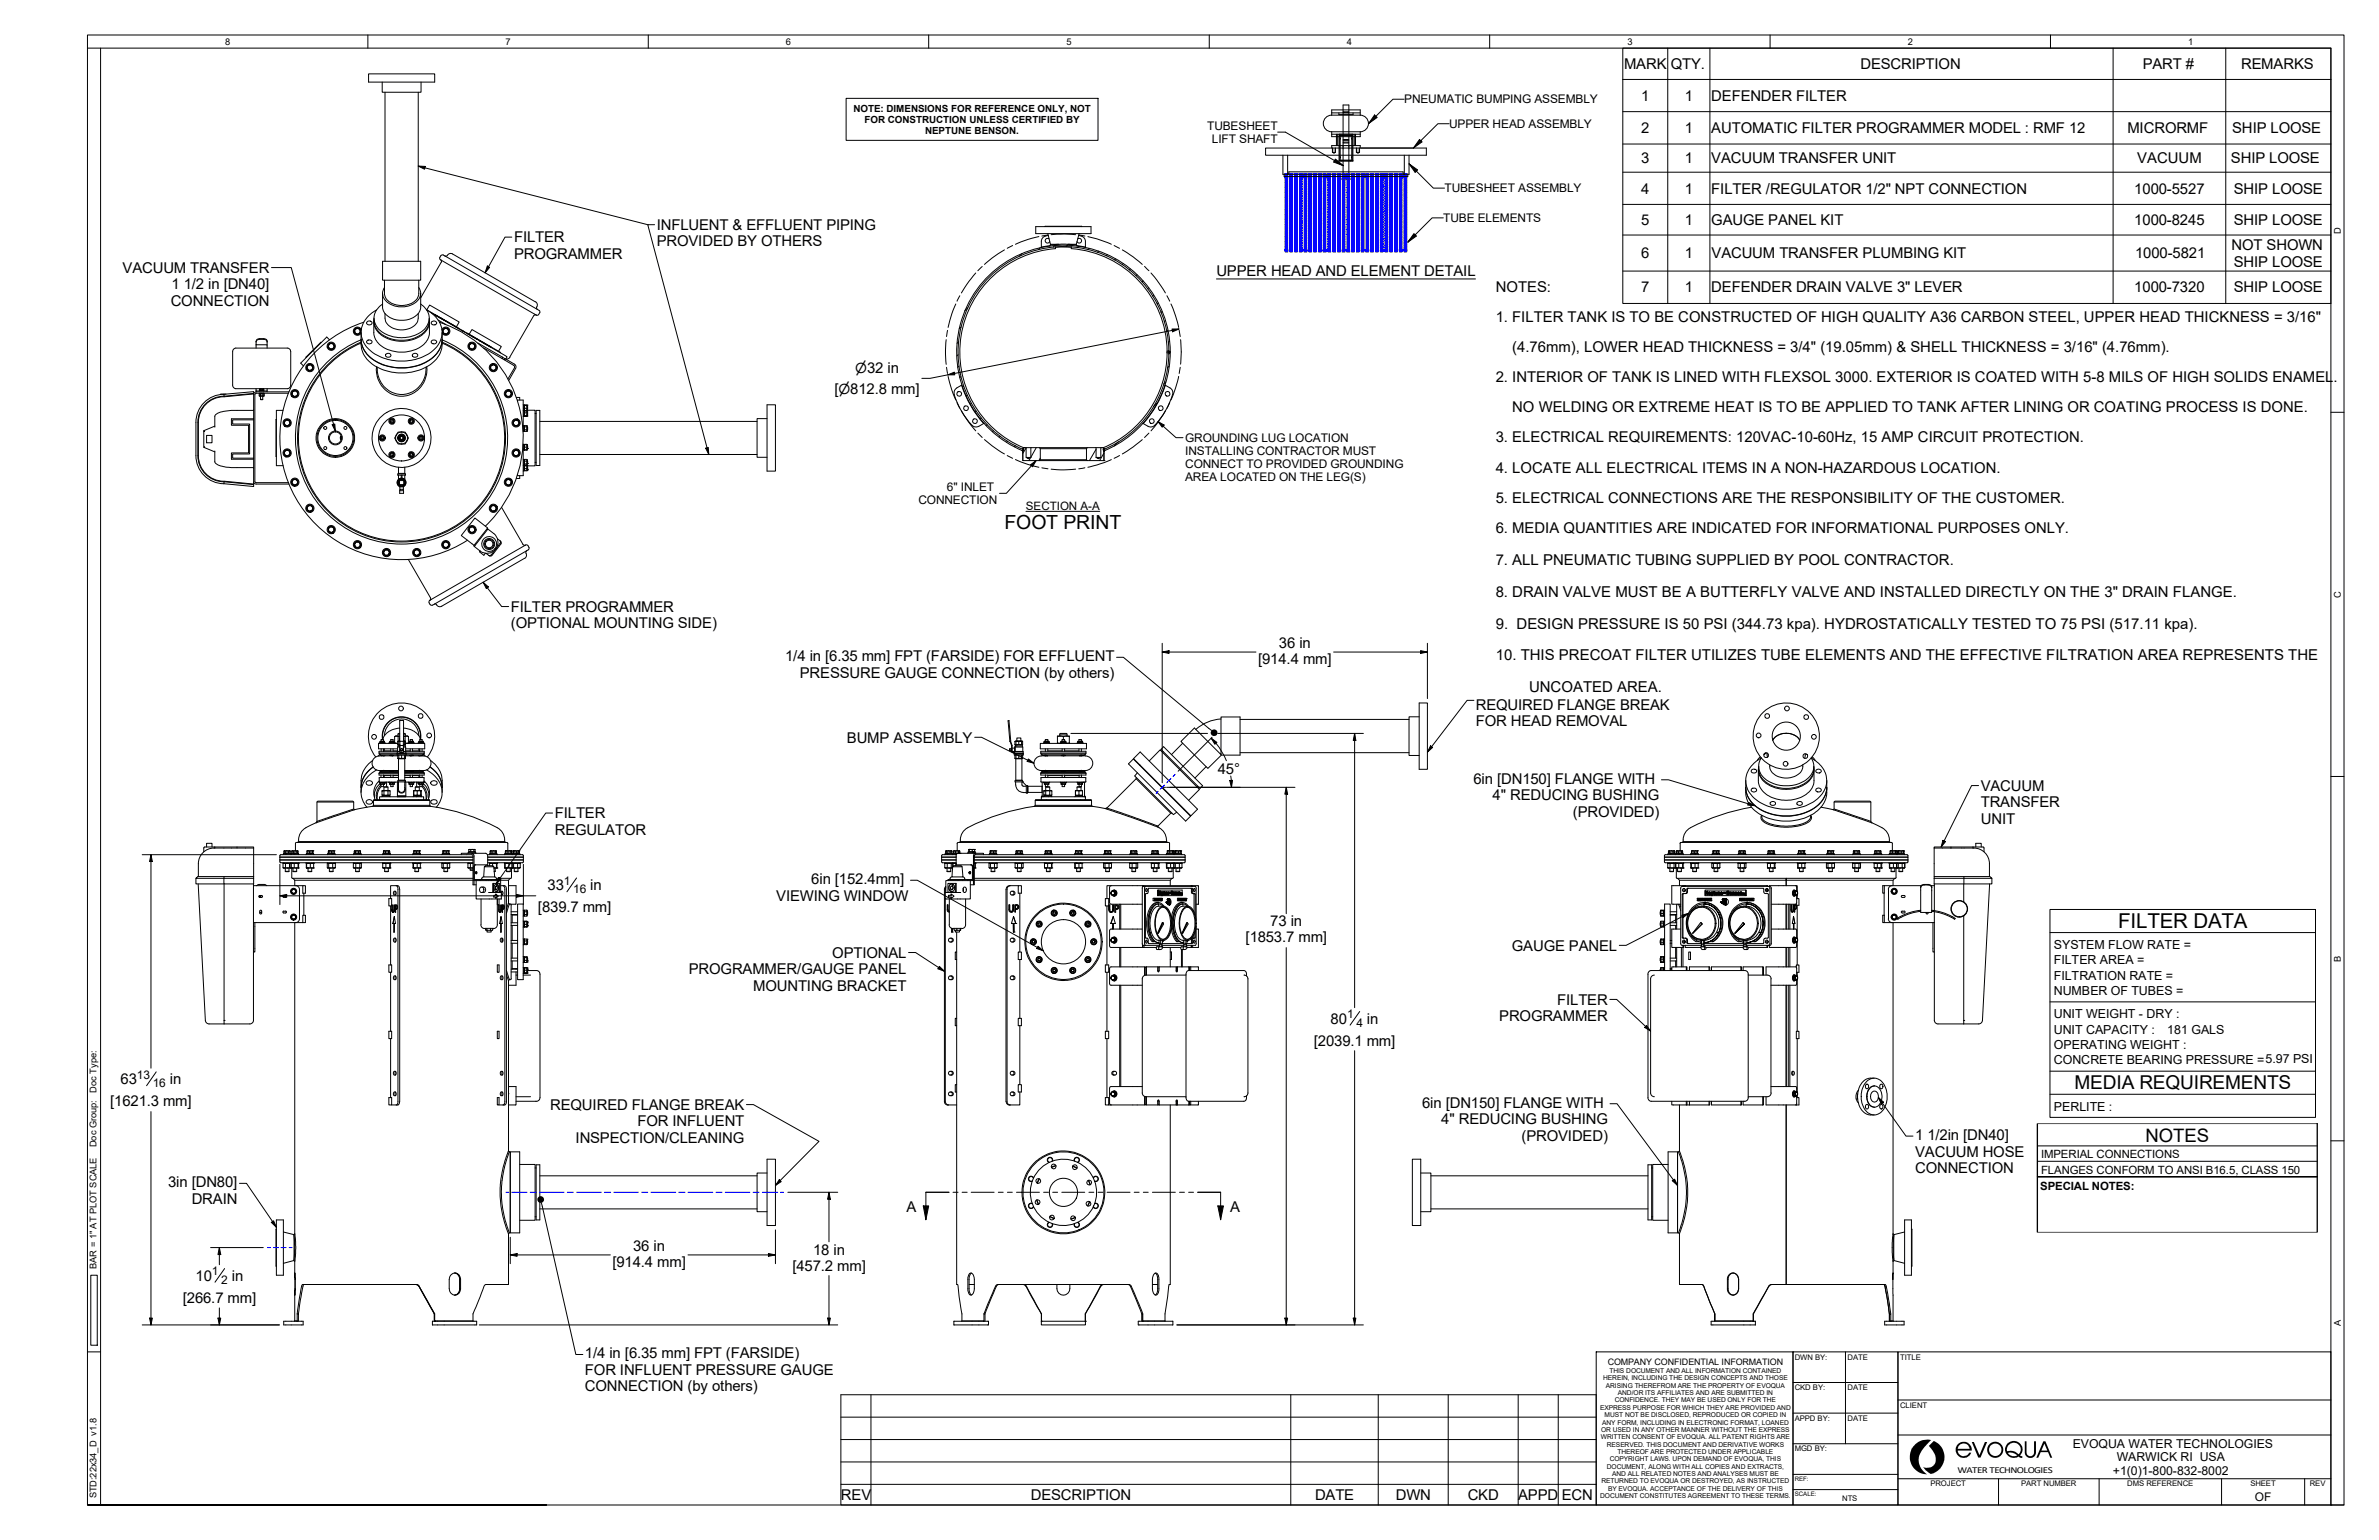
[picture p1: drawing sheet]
<svg xmlns="http://www.w3.org/2000/svg" width="432mm" height="279mm" viewBox="0 0 432 279" stroke-linecap="round" stroke-linejoin="round" font-family="sans-serif">
<defs><g id="words">
<text font-size="3.7" x="384.5" y="168.4">FILTER DATA</text>
<g font-size="3.5">
<text x="182.3" y="96">FOOT PRINT</text>
<text x="376.6" y="197.6">MEDIA REQUIREMENTS</text>
</g>
<text font-size="3.4" x="389.4" y="207.2">NOTES</text>
<g font-size="2.7">
<text x="294.8" y="12.5">MARK QTY.</text>
<text x="337.7" y="12.5">DESCRIPTION</text>
<text x="388.9" y="12.5">PART #</text>
<text x="406.8" y="12.5">REMARKS</text>
<text x="297.9" y="18.3">1</text>
<text x="305.8" y="18.3">1</text>
<text x="310.6" y="18.3">DEFENDER FILTER</text>
<text x="297.9" y="24.2">2</text>
<text x="297.9" y="29.6">3</text>
<text x="305.8" y="24.2">1</text>
<text x="305.8" y="29.6">1</text>
<text x="310.6" y="24.2">AUTOMATIC FILTER PROGRAMMER MODEL : RMF 12</text>
<text x="310.6" y="29.6">VACUUM TRANSFER UNIT</text>
<text x="386.1" y="24.2">MICRORMF</text>
<text x="387.9" y="29.6">VACUUM</text>
<text x="404.9" y="29.6">SHIP LOOSE</text>
<text x="405.2" y="24.2">SHIP LOOSE</text>
<text x="297.9" y="35.1">4</text>
<text x="305.8" y="35.1">1</text>
<text x="310.6" y="35.1">FILTER /REGULATOR 1/2&quot; NPT CONNECTION</text>
<text x="387.4" y="35.1">1000-5527</text>
<text x="405.4" y="35.1">SHIP LOOSE</text>
<text x="119.2" y="41.7">INFLUENT &amp; EFFLUENT PIPING</text>
<text x="297.9" y="40.8">5</text>
<text x="305.8" y="40.8">1</text>
<text x="310.6" y="40.8">GAUGE PANEL KIT</text>
<text x="387.4" y="40.8">1000-8245</text>
<text x="405.4" y="40.8">SHIP LOOSE</text>
<text x="93.3" y="44">FILTER</text>
<text x="93.3" y="47">PROGRAMMER</text>
<text x="119.2" y="44.7">PROVIDED BY OTHERS</text>
<text x="297.9" y="46.9">6</text>
<text x="305.8" y="46.9">1</text>
<text x="310.7" y="46.9">VACUUM TRANSFER PLUMBING KIT</text>
<text x="387.5" y="46.9">1000-5821</text>
<text x="405" y="45.4">NOT SHOWN</text>
<text x="22.3" y="49.5">VACUUM TRANSFER</text>
<text x="31.1" y="52.5">1</text>
<text x="33.3" y="52.5">1/2 in [DN40]</text>
<text x="220.8" y="50.2">UPPER HEAD AND ELEMENT DETAIL</text>
<text x="271.5" y="52.9">NOTES:</text>
<text x="297.9" y="53.1">7</text>
<text x="305.8" y="53.1">1</text>
<text x="310.6" y="53.1">DEFENDER DRAIN VALVE 3&quot; LEVER</text>
<text x="387.4" y="53.1">1000-7320</text>
<text x="405.4" y="53.1">SHIP LOOSE</text>
<text x="405.4" y="48.4">SHIP LOOSE</text>
<text x="31" y="55.5">CONNECTION</text>
<text x="271.5" y="58.4">1. FILTER TANK IS TO BE CONSTRUCTED OF HIGH QUALITY A36 CARBON STEEL, UPPER HEAD THICKNESS = 3/16&quot;</text>
<text x="274.5" y="63.8">(4.76mm), LOWER HEAD THICKNESS = 3/4&quot; (19.05mm) &amp; SHELL THICKNESS = 3/16&quot; (4.76mm).</text>
<text x="151.5" y="71.4">[⌀812.8 mm]</text>
<text x="271.5" y="69.3">2. INTERIOR OF TANK IS LINED WITH FLEXSOL 3000. EXTERIOR IS COATED WITH 5-8 MILS OF HIGH SOLIDS ENAMEL.</text>
<text x="274.5" y="74.8">NO WELDING OR EXTREME HEAT IS TO BE APPLIED TO TANK AFTER LINING OR COATING PROCESS IS DONE.</text>
<text x="271.5" y="80.3">3. ELECTRICAL REQUIREMENTS: 120VAC-10-60Hz, 15 AMP CIRCUIT PROTECTION.</text>
<text x="271.5" y="85.8">4. LOCATE ALL ELECTRICAL ITEMS IN A NON-HAZARDOUS LOCATION.</text>
<text x="271.5" y="91.3">5. ELECTRICAL CONNECTIONS ARE THE RESPONSIBILITY OF THE CUSTOMER.</text>
<text x="271.5" y="96.8">6. MEDIA QUANTITIES ARE INDICATED FOR INFORMATIONAL PURPOSES ONLY.</text>
<text x="271.5" y="102.5">7. ALL PNEUMATIC TUBING SUPPLIED BY POOL CONTRACTOR.</text>
<text x="92.7" y="114">(OPTIONAL MOUNTING SIDE)</text>
<text x="92.7" y="111">FILTER PROGRAMMER</text>
<text x="271.5" y="108.3">8. DRAIN VALVE MUST BE A BUTTERFLY VALVE AND INSTALLED DIRECTLY ON THE 3&quot; DRAIN FLANGE.</text>
<text x="142.5" y="120">1/4 in [6.35 mm] FPT (FARSIDE) FOR EFFLUENT</text>
<text x="232.1" y="117.5">36 in</text>
<text x="271.5" y="119.8">10. THIS PRECOAT FILTER UTILIZES TUBE ELEMENTS AND THE EFFECTIVE FILTRATION AREA REPRESENTS THE</text>
<text x="271.5" y="114">9. DESIGN PRESSURE IS 50 PSI (344.73 kpa). HYDROSTATICALLY TESTED TO 75 PSI (517.11 kpa).</text>
<text x="145.2" y="122.9">PRESSURE GAUGE CONNECTION (by others)</text>
<text x="228.3" y="120.4">[914.4 mm]</text>
<text x="277.5" y="125.6">UNCOATED AREA.</text>
<text x="267.9" y="128.7">REQUIRED FLANGE BREAK</text>
<text x="267.9" y="131.8">FOR HEAD REMOVAL</text>
<text x="153.7" y="134.7">BUMP ASSEMBLY</text>
<text x="221" y="140.4">45°</text>
<text x="267.5" y="142.2">6in [DN150] FLANGE WITH</text>
<text x="359.5" y="143.5">VACUUM</text>
<text x="100.7" y="148.5">FILTER</text>
<text x="270.9" y="145.2">4&quot; REDUCING BUSHING</text>
<text x="285.5" y="148.2">(PROVIDED)</text>
<text x="359.5" y="146.5">TRANSFER</text>
<text x="359.5" y="149.5">UNIT</text>
<text x="100.7" y="151.5">REGULATOR</text>
<text x="99.4" y="161.5">33</text>
<text x="107.1" y="161.5">in</text>
<text x="147.3" y="160.4">6in [152.4mm]</text>
<text x="97.6" y="165.5">[839.7 mm]</text>
<text x="140.9" y="163.4">VIEWING WINDOW</text>
<text x="151.1" y="173.8">OPTIONAL</text>
<text x="226.1" y="171">[1853.7 mm]</text>
<text x="230.6" y="168.1">73 in</text>
<text x="274.4" y="172.5">GAUGE PANEL</text>
<text x="125" y="176.8">PROGRAMMER/GAUGE PANEL</text>
<text x="136.7" y="179.8">MOUNTING BRACKET</text>
<text x="241.5" y="185.7">80</text>
<text x="248.1" y="185.7">in</text>
<text x="272.1" y="185.3">PROGRAMMER</text>
<text x="282.6" y="182.3">FILTER</text>
<text x="238.5" y="189.7">[2039.1 mm]</text>
<text x="21.9" y="196.7">63</text>
<text x="30.8" y="196.7">in</text>
<text x="20" y="200.7">[1621.3 mm]</text>
<text x="99.9" y="201.3">REQUIRED FLANGE BREAK</text>
<text x="258.1" y="200.9">6in [DN150] FLANGE WITH</text>
<text x="261.6" y="204">4&quot; REDUCING BUSHING</text>
<text x="104.5" y="207.3">INSPECTION/CLEANING</text>
<text x="115.7" y="204.3">FOR INFLUENT</text>
<text x="276.2" y="206.9">(PROVIDED)</text>
<text x="347.6" y="206.8">1</text>
<text x="347.6" y="209.8">VACUUM HOSE</text>
<text x="349.8" y="206.8">1/2in [DN40]</text>
<text x="30.5" y="215.4">3in [DN80]</text>
<text x="347.6" y="212.8">CONNECTION</text>
<text x="34.8" y="218.4">DRAIN</text>
<text x="164.5" y="220">A</text>
<text x="223.3" y="220">A</text>
<text x="114.9" y="226.9">36 in</text>
<text x="147.6" y="227.6">18 in</text>
<text x="35.5" y="232.3">10</text>
<text x="42.1" y="232.3">in</text>
<text x="111.2" y="229.8">[914.4 mm]</text>
<text x="143.8" y="230.5">[457.2 mm]</text>
<text x="33.2" y="236.3">[266.7 mm]</text>
<text x="106.2" y="246.4">1/4 in [6.35 mm] FPT (FARSIDE)</text>
<text x="106.2" y="249.4">FOR INFLUENT PRESSURE GAUGE</text>
<text x="106.2" y="252.4">CONNECTION (by others)</text>
<text x="152.6" y="272.1">REV</text>
<text x="187.1" y="272.1">DESCRIPTION</text>
<text x="238.7" y="272.1">DATE</text>
<text x="253.3" y="272.1">DWN</text>
<text x="266.4" y="272.1">CKD</text>
<text x="275.6" y="272.1">APPD</text>
<text x="283.5" y="272.1">ECN</text>
</g>
<text font-size="2.5" x="155.2" y="67.7">⌀32 in</text>
<g font-size="2.3">
<text x="372.8" y="172.2">SYSTEM FLOW RATE =</text>
<text x="372.8" y="175">FILTER AREA =</text>
<text x="372.8" y="177.8">FILTRATION RATE =</text>
<text x="372.8" y="180.5">NUMBER OF TUBES =</text>
<text x="372.8" y="184.7">UNIT WEIGHT - DRY :</text>
<text x="372.8" y="187.5">UNIT CAPACITY :</text>
<text x="372.8" y="190.3">OPERATING WEIGHT :</text>
<text x="393.4" y="187.6">181 GALS</text>
<text x="372.8" y="193.1">CONCRETE BEARING PRESSURE =5.97 PSI</text>
<text x="372.8" y="201.5">PERLITE :</text>
</g>
<g font-size="2.2">
<text x="219.1" y="23.5">TUBESHEET</text>
<text x="254.9" y="18.8">PNEUMATIC BUMPING ASSEMBLY</text>
<text x="263" y="23.2">UPPER HEAD ASSEMBLY</text>
<text x="219.9" y="25.9">LIFT SHAFT</text>
<text x="262.2" y="34.9">TUBESHEET ASSEMBLY</text>
<text x="262" y="40.3">TUBE ELEMENTS</text>
<text x="215.1" y="82.6">INSTALLING CONTRACTOR MUST</text>
<text x="215.1" y="80.2">GROUNDING LUG LOCATION</text>
<text x="171.9" y="89.1">6&quot; INLET</text>
<text x="215.1" y="87.3">AREA LOCATED ON THE LEG(S)</text>
<text x="215.1" y="85">CONNECT TO PROVIDED GROUNDING</text>
<text x="166.7" y="91.4">CONNECTION</text>
<text x="102.3" y="160.5">1</text>
<text x="104" y="162.1">16</text>
<text x="244.5" y="184.8">1</text>
<text x="246.2" y="186.3">4</text>
<text x="24.8" y="195.7">13</text>
<text x="27.7" y="197.3">16</text>
<text x="38.4" y="231.4">1</text>
<text x="40.2" y="232.9">2</text>
<text x="376.2" y="262.8">EVOQUA WATER TECHNOLOGIES</text>
<text x="383.5" y="267.7">+1(0)1-800-832-8002</text>
<text x="384.2" y="265.1">WARWICK RI USA</text>
<text x="409.3" y="272.3">OF</text>
</g>
<g font-size="2.1">
<text x="186.2" y="92.5">SECTION A-A</text>
<text x="370.3" y="215.8">SPECIAL NOTES:</text>
<text x="370.5" y="210.2">IMPERIAL CONNECTIONS</text>
<text x="370.5" y="212.9">FLANGES CONFORM TO ANSI B16.5, CLASS 150</text>
</g>
<g font-size="1.8">
<text x="154.9" y="20.3">NOTE: DIMENSIONS FOR REFERENCE ONLY, NOT</text>
<text x="156.9" y="22.3">FOR CONSTRUCTION UNLESS CERTIFIED BY</text>
<text x="167.9" y="24.3">NEPTUNE BENSON.</text>
</g>
<g font-size="1.7">
<text x="40.9" y="8.1">8</text>
<text x="91.8" y="8.1">7</text>
<text x="142.7" y="8.1">6</text>
<text x="193.5" y="8.1">5</text>
<text x="244.4" y="8.1">4</text>
<text x="295.4" y="8.1">3</text>
<text x="346.3" y="8.1">2</text>
<text x="397.2" y="8.1">1</text>
<text x="424.8" y="42.4" transform="rotate(-90 424.8 42.4)">D</text>
<text x="424.8" y="108.5" transform="rotate(-90 424.8 108.5)">C</text>
<text x="424.8" y="174.5" transform="rotate(-90 424.8 174.5)">B</text>
<text x="17.5" y="198.2" transform="rotate(-90 17.5 198.2)">Doc Type:</text>
<text x="17.5" y="208.1" transform="rotate(-90 17.5 208.1)">Doc Group:</text>
<text x="17.5" y="230.2" transform="rotate(-90 17.5 230.2)">BAR = 1&quot; AT PLOT SCALE</text>
<text x="424.8" y="240.6" transform="rotate(-90 424.8 240.6)">A</text>
<text x="355.3" y="267.2">WATER TECHNOLOGIES</text>
<text x="17.5" y="271.8" transform="rotate(-90 17.5 271.8)">STD:22x34_D v1.8</text>
</g>
<text font-size="1.6" x="291.8" y="247.6">COMPANY CONFIDENTIAL INFORMATION</text>
<g font-size="1.4">
<text x="325.8" y="246.7">DWN BY:</text>
<text x="335.3" y="246.7">DATE</text>
<text x="344.9" y="246.7">TITLE</text>
<text x="325.8" y="252.2">CKD BY:</text>
<text x="325.8" y="257.8">APPD BY:</text>
<text x="335.3" y="252.2">DATE</text>
<text x="335.3" y="257.8">DATE</text>
<text x="344.9" y="255.4">CLIENT</text>
<text x="325.8" y="263.3">MGD BY:</text>
<text x="350.4" y="269.7">PROJECT</text>
<text x="366.8" y="269.7">PART NUMBER</text>
<text x="386.1" y="269.7">DMS REFERENCE</text>
<text x="408.5" y="269.7">SHEET</text>
<text x="419.3" y="269.7">REV</text>
<text x="334.4" y="272.4">NTS</text>
</g>
<g font-size="1.2">
<text x="291" y="250.4">HEREIN, INCLUDING THE DESIGN CONCEPTS AND THOSE</text>
<text x="291.5" y="251.7">ARISING THEREFROM ARE THE PROPERTY OF EVOQUA</text>
<text x="292.1" y="249.1">THIS DOCUMENT AND ALL INFORMATION CONTAINED</text>
<text x="290.4" y="255.8">EXPRESS PURPOSE FOR WHICH THEY ARE PROVIDED AND</text>
<text x="291.2" y="257.1">MUST NOT BE DISCLOSED, REPRODUCED OR COPIED IN</text>
<text x="293.1" y="254.4">CONFIDENCE. THEY MAY BE USED ONLY FOR THE</text>
<text x="293.7" y="253.1">AND/OR ITS AFFILIATES AND ARE SUBMITTED IN</text>
<text x="290.5" y="261.1">WRITTEN CONSENT OF EVOQUA. ALL PATENT RIGHTS ARE</text>
<text x="290.6" y="259.8">OR USED IN ANY OTHER MANNER WITHOUT THE EXPRESS</text>
<text x="290.8" y="258.4">ANY FORM, INCLUDING IN ELECTRONIC FORMAT, LOANED</text>
<text x="291.7" y="262.5">RESERVED. THIS DOCUMENT AND DERIVATIVE WORKS</text>
<text x="293.6" y="263.8">THEREOF ARE PROTECTED UNDER APPLICABLE</text>
<text x="290.7" y="269.1">RETURNED TO EVOQUA OR DESTROYED, AS INSTRUCTED</text>
<text x="291.7" y="266.5">DOCUMENT, ALONG WITH ALL COPIES AND EXTRACTS,</text>
<text x="292.2" y="265.1">COPYRIGHT LAWS. UPON DEMAND OF EVOQUA, THIS</text>
<text x="292.6" y="267.8">AND ALL RELATED NOTES AND ANALYSES MUST BE</text>
<text x="290.4" y="271.8">DOCUMENT CONSTITUTES AGREEMENT TO THESE TERMS.</text>
<text x="291.9" y="270.5">BY EVOQUA. ACCEPTANCE OF THE DELIVERY OF THIS</text>
</g>
<g font-size="1.1">
<text x="325.8" y="268.6">REF:</text>
<text x="325.8" y="271.4">SCALE:</text>
</g>
</g></defs>
<!-- layer: Hatch -->
<g fill="none" stroke="#000" stroke-width=".18">
<path d="M174.5 59.3l-.4 .3M175.6 55.8l-.5 .6M185.5 46l-.5 .5M188.8 44.9l-.3 .4M191.5 44.5l-.3 .3M193.7 44.5l-.2 .2M195.8 44.7l-.2 .2M197.7 45.1l-.2 .2M199.4 45.6l-.2 .2M201 46.2l-.2 .2M202.5 47l-.2 .1M203.9 47.8l-.2 .2"/>
<path d="M205.2 48.8l-.2 .2M206.4 49.8l-.2 .2M207.5 51l-.2 .1M208.5 52.2l-.2 .2M209.4 53.5l-.2 .2M210.2 55l-.2 .1M210.9 56.5l-.2 .2M211.5 58.1l-.2 .3M212 59.9l-.2 .3M173.9 64.4l-.2 .2M174 62l-.3 .3M174.1 66.4l-.3 .2"/>
<path d="M174.4 68.3l-.2 .2M174.9 70.1l-.2 .2M175.5 71.7l-.1 .2M176.3 73.2l-.2 .1M177.2 74.5l-.2 .2M178.1 75.9l-.2 .1M179.2 77.1l-.2 .1M180.3 78.1l-.2 .2M181.5 79.2l-.1 .1M210 73.1l-.6 .7M211.6 69.3l-.4 .4M212.2 63.8l.1 .1"/>
<path d="M212.2 66.5l-.3 .2M212.3 61.9l-.2 .2M212.4 64l-.3 .3M182.9 80l-.2 .2M184.3 80.9l-.2 .2M185.6 81.9h.1M185.8 81.7l-.2 .1M186.2 81.3l-.6 1M187.1 83l-.3 .6M188.1 81.2l-1 1.8M188.8 83.1l-.2 .5M198.9 81.5l-1.2 2.1"/>
<path d="M200.4 81.8v.1M200.4 82.2l-.8 1.4M203 80.1l-.8 .8"/>
</g>
<!-- layer: Visible -->
<g fill="none" stroke="#000" stroke-width=".18">
<path d="M66.9 13.4h12v1.5h-12zM69.4 14.9v1.8h7v-1.8M69.9 16.7v30.7M75.9 16.7v30.7M64.3 59.9a.62 .62 0 0 1 1-.3 .62 .62 0 0 1-.2 1 .62 .62 0 0 1-.8-.5M64.3 59.9l.1 .3M64.4 59.9h-.1M65.1 59.6l.2 .1a.6 .6 0 0 1-.1 .8 .6 .6 0 0 1-.8 0v-.3M65.1 59.6l-.3-.1-.5 .4M65.1 59.6a.49 .49 0 0 1 .1 .9 .49 .49 0 0 1-.8-.3M65.1 59.6l-.5 .1-.2 .5M65.6 59.9a.75 .75 0 0 0-1.1-.4 .75 .75 0 0 0-.1 1.2 .75 .75 0 0 0 1.2-.3"/>
<path d="M66 58.5a22.1 22.1 0 0 0-13.1 30.4 22.1 22.1 0 0 0 32 9.1M66.6 58.4a.44 .44 0 0 1 .6-.2 .44 .44 0 0 1 .2 .7h-.5a.32 .32 0 0 1-.3-.1 .32 .32 0 0 1 0-.4zM67.8 58.3v2a3.9 3.9 0 0 0 3.7 3.4 6 6 0 0 0 6.1-2l.3-1.1v-2.3M67.9 57.7a3.7 3.7 0 0 0 3 3.7 5.8 5.8 0 0 0 6.8-2.1l.2-1.6M67.9 57.9a3.5 3.5 0 0 0 2.8 3.7 6 6 0 0 0 6.9-2 2.94 2.94 0 0 0 .3-1.7M68.4 56.2a4.4 4.4 0 0 0-2.5 5.7 7.5 7.5 0 0 0 6.8 3.6 7.9 7.9 0 0 0 7.1-3.3 4.3 4.3 0 0 0-2.1-5.8l-.2-.2 .5-.9 5.3 3.1-.5 .9M69.4 55.2a2.92 2.92 0 0 0-1.5 2.7 2.92 2.92 0 0 0 1.8 2.5 6.3 6.3 0 0 0 7.5-.8 2.84 2.84 0 0 0-.8-4.4M69.4 53.2v2.5a3 3 0 0 0 3.4 2.4 3.3 3.3 0 0 0 3.6-2.2v-2.7M69.4 47.4h7v3.4h-7zM69.8 52.2a2.02 2.02 0 0 0 1.1 3 4.1 4.1 0 0 0 5.3-1.2 1.72 1.72 0 0 0-.2-1.8M69.8 50.8v2.4a2.62 2.62 0 0 0 2.8 2.2 2.96 2.96 0 0 0 3.4-2v-2.6M69.9 56.9v.8a2.68 2.68 0 0 0 3 2.2 2.8 2.8 0 0 0 3-2v-1"/>
<path d="M77.4 56.2l5.8 3.3v.1l-.5-.3M78.3 56.8l13.5 7.8 .2 .1-.2 .5M78.4 58.4l.1-.1a.41 .41 0 0 1 .6 0 .41 .41 0 0 1-.1 .6h-.4a.34 .34 0 0 1-.3-.2 .34 .34 0 0 1 .1-.3zM79.2 57.3l-.3-.2 1.4 .8M79.2 57.3h.1M79.3 57.3l.1 .1M79.4 57.4l.1 .1M79.5 58.1l1.4 .8M79.6 57.5l.2 .2M79.6 57.5h.1M79.8 58.5a22.1 22.1 0 0 1 8.3 37M79.8 46.7a.43 .43 0 0 0 .3 .6v.3l-3.7 6.4"/>
<path d="M79.9 57.7h.1M80 47.1l17.3 10.1M80 57.7l.1 .1M80 46.4l-.1 .3M80.1 57.8l.1 .1M80.2 59.9a.75 .75 0 0 1 1.1-.4 .75 .75 0 0 1 .1 1.2 .75 .75 0 0 1-1.2-.3M80.2 57.9h.1M80.3 57.9l.1 .1M80.3 57.9h.1M80.4 57.9v.1M80.5 57.9v.1M80.5 46.3l17.3 10 .2 .5"/>
<path d="M80.5 46.3l-.5 .1M80.5 59.7v.1M80.5 59.8a.49 .49 0 0 0 .4 .8M80.5 59.8l.2-.2h.6l.1 .3M80.5 58l.1 .1M80.5 59.8v.5l.4 .3M80.5 59.8l.5-.2 .4 .3M80.6 58v.1M80.6 58.1l.2 .2M80.7 59.6l-.1-.1a.62 .62 0 0 1 .9 .5 .62 .62 0 0 1-.8 .7 .62 .62 0 0 1-.2-1M80.7 46.4a.5 .5 0 0 0 .7-.3l.5-.1 .2 .1 15.1 8.7M80.8 58.2l.1 .1"/>
<path d="M80.9 58.2h.1M80.9 58.3l.3 .2M81.2 58.4l.1 .1M81.3 58.5h.1M81.3 58.5v.1M81.4 59.9l-.1 .5M81.4 59.9l.1 .3-.2 .2M81.4 58.6l.4 .2M81.9 58.8l.3 .2M82.3 59.1l.3 .2M82.6 59.2h-.1M83.2 59.6v.1"/>
<path d="M83.3 59.6l.4 .3M83.8 60l.2 .1M96.9 57.3l-4.4 7.5M97.2 54.7a.74 .74 0 0 1 .2 1.1l.1 .3M97.3 57.2l-.4 .1M97.9 56.7l-.2 .5h-.4M188 41.1h10v1.3h-10zM189 43.8v1.1M189.7 41.1h6.6M189.8 42.8a1 1 0 0 0-.8 1M190.2 42.4l.5 1.9M190.3 42.7l-.5 .1"/>
<path d="M190.4 43.3a.43 .43 0 0 0-.6 .1 .43 .43 0 0 0 .1 .7 .43 .43 0 0 0 .6-.3M190.6 44.6l-1.6 .2M190.7 44.3h1.5M190.7 44.3v.2M190.7 44.4l-.2 .2M191.6 44.8v.3M191.6 44.9h2.9M191.6 45.1a18.8 18.8 0 0 0-17.2 15.8 18.8 18.8 0 0 0 11.4 20.4M193.8 44.3h1.6M193.8 44.3l1.6 .1M193.8 44.3l-3.1 .1M194.5 44.8l-.1 .3a18.8 18.8 0 0 1 17.4 18.6"/>
<path d="M195.4 44.4l.1 .2M195.5 44.6l1.5 .2M195.6 43.3a.43 .43 0 0 1 .6 .1 .43 .43 0 0 1-.1 .7 .43 .43 0 0 1-.6-.3M195.8 42.7l.3 .1a1.05 1.05 0 0 1 .9 1M195.9 42.4l-.5 2.1M197 43.8v1.1M37.1 78.3l-.1-.2v3.1M37.5 79h1v1.3h-1zM39 77.3l-2 .8M40.6 71.5a5.1 5.1 0 0 0-5 5.1v6M40.6 71.5l5.4-.4v.3l-5.3 .5M40.6 71.5l.1 .4"/>
<path d="M40.7 71.9a4.7 4.7 0 0 0-4.8 4.7v6M40.8 72a4.7 4.7 0 0 0-4.8 4.6v6M41 71.5h-1v.1M42.4 63.3l.3-.1h9.5a.65 .65 0 0 1 .6 .6v6.1a.72 .72 0 0 1-.6 .6h-9.4a.66 .66 0 0 1-.6-.6v-6.2zM46 71.5l-5.2 .5M46 71.4v3.1M46 76.2h-3.8v.7h3.1v5.5h-3.1v.7h3.8M46 76v7.1M46 74.5v1.5h-4v1.2h3.1v5h-3.1v1.1h4v-.2M46 74.5h-3a5.5 5.5 0 0 0-4 .9v2.1M46.5 70.9h2v.2M46.5 70.9v.2"/>
<path d="M46.5 70.5v.4M46.5 62.6v.6M46.5 62a.57 .57 0 0 1 .6-.4h.7a.55 .55 0 0 1 .7 .4M46.5 71.4l-.2 .2v15.7M46.5 71.1l-.5 .4M46.5 71.3h5.9M46.5 71.1h6M47.1 71.8h.8M47.1 71.5h.8M47.1 71.5v.3M47.1 71.3v.1h.8v-.1M47.1 70.9v-.1h.8v.1"/>
<path d="M47.1 71.4v.1M47.1 70.6h.2M47.1 70.6v.2h.2M47.1 70.6h.8M47.2 70.8h.1M47.3 72.5h.4M47.3 71.5v1M47.3 71.3h.1M47.3 70.6h.6M47.3 70.6v.2h.4v-.2M47.7 71.9v.6M47.7 71.3h.1"/>
<path d="M47.7 71.5v.3M47.8 70.8h.1M47.9 71.4v.1M47.9 70.6v.2h-.2M47.9 71.5v.3M48.5 70.5v.4M48.5 62a.53 .53 0 0 0-.7-.6h-.7a.55 .55 0 0 0-.6 .5v.7h2v.6M48.5 62v.6M50.2 76.1v6.7M51.4 74.5h-1.2v10h1.2M51.6 76.5a.55 .55 0 0 1 .8-.2 .55 .55 0 0 1 .1 .8 .55 .55 0 0 1-.8 0zM51.7 77.2a.62 .62 0 0 1 .2-1.1 .62 .62 0 0 1 .8 .7 .62 .62 0 0 1-.9 .5"/>
<path d="M51.7 77.1v.1M51.9 77.2l-.1 .1M53 71.7a.62 .62 0 0 1 .5-.9 .62 .62 0 0 1 .6 .8 .62 .62 0 0 1-1 .3l.1-.1M53.2 71.9l.3 .1 .2-.1M53.2 71.8l.5 .1M53.3 71h.5M53.3 71l-.3 .4 .2 .4M53.3 71l.3-.1 .2 .1M53.3 71l-.2 .1-.1 .6 .2 .2M53.8 71l.2 .5-.3 .4M53.8 71l.3 .2-.1 .6-.3 .1M55.6 66.8a.62 .62 0 0 1 .8-.7 .62 .62 0 0 1 .4 .9 .62 .62 0 0 1-1.1 0h.1"/>
<path d="M55.7 66.8v.1M55.8 66.5l-.1 .3 .2 .2M55.8 66.5l.1 .5M55.9 67l.4 .2M55.9 67l.1 .2h.3M56.2 66.2l-.4 .3M56.2 66.2l.4 .2M56.2 66.2h.3l.1 .2M56.2 66.2h-.3l-.1 .3M56.6 66.4l.1 .5M56.6 66.4l.2 .2-.1 .3M56.7 66.9l-.4 .3"/>
<path d="M56.7 66.9l-.1 .3h-.3M58.3 62.1l-2.7 2.8M59.6 62.8a.56 .56 0 0 1 .3-.6 .56 .56 0 0 1 .6 .1 .62 .62 0 0 1 0 1 .62 .62 0 0 1-1-.3h.2M59.7 63l.1 .3h.3M59.7 63l.4 .3M59.7 62.5a.5 .5 0 0 1 .9 .1M59.7 62.5l-.1 .3 .1 .2M59.7 62.5l.5-.2 .4 .3M59.7 62.5v.5M59.8 61.7l-.5-.6-4.7 4.8 .5 .5M60.5 63.1l-.4 .2M60.5 63.1l-.1 .2h-.3"/>
<path d="M60.6 62.6l-.1 .5M60.6 62.6l.1 .3-.2 .2M61.8 79.2h.1M61.8 79.2l.1 .5M61.9 79.2l-.1 .2 .1 .4M61.9 79.2v.2v.3M64.4 60.1h-.2M65.5 62.2a18.7 18.7 0 0 0-7.4 28.7 18.7 18.7 0 0 0 29.6 0 18.7 18.7 0 0 0-7.5-28.7M65.5 61.5a5.2 5.2 0 0 0 3.8 4.6 9.2 9.2 0 0 0 9.9-1.9 4.6 4.6 0 0 0 1.1-2.7M65.5 60.3v2.2a5.2 5.2 0 0 0 3.8 4.5 9.2 9.2 0 0 0 9.9-1.9 4.5 4.5 0 0 0 1.1-2.6v-2.2M65.5 61.7a19.3 19.3 0 0 0-7.9 29.5 19.3 19.3 0 0 0 30.6 0 19.3 19.3 0 0 0-8-29.5M65.5 62.1a18.9 18.9 0 0 0-7.6 28.9 18.9 18.9 0 0 0 29.9 0 18.9 18.9 0 0 0-7.6-28.9"/>
<path d="M66.5 61.9a.48 .48 0 0 1 .7-.2 .48 .48 0 0 1 .2 .6l-.3 .1-.3-.1-.2-.1zM68.3 66.6a4.6 4.6 0 0 0 2.6 4.8 4.6 4.6 0 0 0 5.4-1.1 5.3 5.3 0 0 0 1.2-3.7M69.2 79.8l.2 .1 .2-.1M69.2 79.1l.2-.1 .2 .1M69.2 79.1a.39 .39 0 0 0 0 .7M69.2 79.8h.4M69.2 79.1h.4M69.2 79.1a.37 .37 0 0 0 0 .7M69.6 79.1l.2 .2v.2M69.6 79.1l.2 .4M69.8 79.5v.2l-.2 .1M69.8 79.5l-.2 .3"/>
<path d="M70 64.3a.46 .46 0 0 1 .6-.2 .46 .46 0 0 1 .3 .6l-.6 .1a.34 .34 0 0 1-.3-.5zM70.8 76.4l.2 .3M70.8 76.4v.2l.2 .1M71 76.7h.3M71 76.1h.3M71 76.1l-.2 .3M71 76.7l.2 .1 .1-.1M71 76.1l.2-.1 .1 .1M71 76.1l-.2 .1v.2M71.3 76.1l.2 .1v.2M71.3 76.1l.2 .3M71.5 76.4v.2l-.2 .1"/>
<path d="M71.5 76.4l-.2 .3M72.3 78.4h1.2l.3 .5 .3 .6-.6 1.1h-1.2l-.7-1.1zM74.3 76.4l.2 .3M74.3 76.4v.2l.2 .1M74.5 76.7l.1 .1 .2-.1M74.5 76.1l.1-.1 .2 .1M74.5 76.1l-.2 .1v.2M74.5 76.7h.3M74.5 76.1h.3M74.5 76.1l-.2 .3M74.8 76.1l.2 .1v.2M74.8 76.1l.2 .3"/>
<path d="M74.9 64.3a.44 .44 0 0 1 .6-.2 .44 .44 0 0 1 .2 .6l-.5 .1a.33 .33 0 0 1-.3-.2 .33 .33 0 0 1 0-.3zM75 76.4l-.2 .3M75 76.4v.2l-.2 .1M76 79.5l.2 .3M76 79.5v.2l.2 .1M76.2 79.8h.4M76.2 79.1h.4M76.2 79.1l-.2 .4M76.2 79.8l.2 .1 .2-.1M76.2 79.1l-.2 .2v.2M76.2 79.1l.2-.1 .2 .1M76.6 79.1a.37 .37 0 0 1 0 .7"/>
<path d="M76.6 79.1a.39 .39 0 0 1 0 .7M77.3 66.6a4.4 4.4 0 0 1-2.8 4.6 4.4 4.4 0 0 1-5.1-1.5 5.1 5.1 0 0 1-.9-3.1M78.4 61.8l.2-.1a.42 .42 0 0 1 .6 .1 .42 .42 0 0 1 0 .5 .42 .42 0 0 1-.6 .1 .32 .32 0 0 1-.3-.2 .32 .32 0 0 1 .1-.4zM80.3 61.6a5.5 5.5 0 0 1-4.5 4.8 9.1 9.1 0 0 1-9.3-2.2 4 4 0 0 1-1-2.6M81.3 60.4l-.4 .2M81.3 60.4l-.1 .2h-.3M84 60l.1 .1M84.1 60.1l.2 .2M84.5 60.3l.3 .3M84.8 60.5l6 3.5M84.9 60.6l.4 .2M85.2 62.9v.3l.6 .2 .2-.2"/>
<path d="M85.2 60.6l.5-.8 5.3 3.1-.5 .8M85.2 62.9l.3 .4 .5-.1M85.2 60.7v.1M85.3 62.4l-.2 .2 .1 .3M85.3 62.4l.3-.1 .5 .2 .1 .2M85.4 62.4l-.2 .5M85.4 62.4h.5l.3 .3M85.4 60.9l.4 .2M85.5 62.2v.1M85.5 62.2a.62 .62 0 0 1 .8 .7 .62 .62 0 0 1-1 .4 .62 .62 0 0 1 .1-1v.1M85.6 60.9l-.1 .1M85.7 61v.1"/>
<path d="M85.8 61.1h.1M85.9 61.1l.2 .2M85.9 61.1h.1M85.9 61.1v.1M86 61.2h.1M86.1 61.3l.5 .2M86.2 62.7l-.2 .5M86.2 62.7v.3l-.2 .2M86.5 61.4l-.1 .1M86.5 61.6l.5 .2M86.7 62.2l4.5 2.6M87 61.8l.1 .1"/>
<path d="M87 61.8h.1M87.2 61.8l-.1 .1M87.2 61.8v.1M87.2 61.9l.3 .2M87.5 62l1.5 1M87.6 62.1v.1M87.7 62.1l.1 .1M87.8 63.1l3.3 1.9M87.8 62.2l.1 .1M87.8 62.2h.1M87.9 62.3h.1M88 62.4l.4 .2"/>
<path d="M88.5 62.6l.1 .1M88.7 62.7l.1 .1M88.8 62.8l.2 .1M89 63h.1M89.1 66.4a.6 .6 0 0 1 .7-.1 .6 .6 0 0 1 .2 .8l-.5 .2-.5-.4zM89.5 66.1h.1M89.6 66.1a.62 .62 0 0 1 .5 .9 .62 .62 0 0 1-1 .1 .62 .62 0 0 1 .3-1v.1M91.2 64.8l-.1 .2 .4 .3 .2-.2 1.7 1a.57 .57 0 0 1 .2 .8M91.2 64.8l.5 .3M91.5 65.3l1.7 1 .2 .3-1.2 2.1M91.8 71.2l-.1 .3 .2 .3M91.8 71.2l.1 .5"/>
<path d="M92.2 70.9h.3l.2 .2M92.2 70.9l-.3 .1-.1 .2M92.2 70.9l.5 .2M92.2 70.9l-.4 .3M92.4 70.8a.62 .62 0 0 1 .4 1 .62 .62 0 0 1-1.1-.1 .62 .62 0 0 1 .6-.9l-.1 .1M92.5 70.8l-.1 .1M92.6 64.8l-.5 .3h-.3M92.7 71.1a.49 .49 0 0 1-.1 .7 .49 .49 0 0 1-.7-.1M92.7 71.1a.57 .57 0 0 1 0 .7 .57 .57 0 0 1-.7 .2l-.1-.2M93.2 76.9l.1 .3h.3M93.2 76.9l.4 .3M93.3 76.4l.2-.2 .5 .1a.57 .57 0 0 1-.1 .9h-.3"/>
<path d="M93.3 76.4l-.2 .2 .1 .3M93.3 76.4a.49 .49 0 0 1 .8 .1 .49 .49 0 0 1-.5 .7M93.3 76.4l-.1 .5M93.6 66.9l-1.2 2.1M93.7 72.1h.6v.5M93.8 76.1a.62 .62 0 0 0-.7 .7 .62 .62 0 0 0 .9 .4 .62 .62 0 0 0 0-1M93.9 76.1l-.1 .1M93.9 72.8v-.2h1.1v5.6M94 76.2v.1M95 77.2h.1v1.1h-.1M95 74.5h.1v1.1h-.1M95 73.4h.1v1.1"/>
<path d="M95.1 77.3h.1M95.1 75.5h.1M95.1 75.4h.5M95.1 75.3h.1M95.1 74.6h.1M95.1 74.4h.1M95.1 74.2h.1M95.1 74.1h.1M95.1 74l.5 .1M95.1 73.5h.1M95.2 78.2v.1M95.2 77.7v.5"/>
<path d="M95.2 77.7v.6M95.2 75.5h.1M95.2 74.7v.8M95.2 74.6v.1M95.2 74.6h.1M95.2 73.5v.9M95.2 73.5h.5v.9M95.2 73.5h.1M95.2 78.2h-.1h.1M95.2 78.3h.4M95.2 78h.6M95.2 77.4h.4"/>
<path d="M95.2 77.3v.4M95.2 77.2v.5M95.2 77.2l.5 .1v.4M95.2 75.5h.4M95.2 74.9h.4M95.2 74.5v.1M95.2 74.5h.1M95.2 73.6h.4M95.6 74.5h-.4M95.7 74.4h1.4v10.1h-1.4M95.7 77.7l-.1 .6zM95.7 77.5h.1"/>
<path d="M95.7 77.3v.4M95.7 75.5h.1M95.7 75.5h-.1M95.7 75.3h.1M95.7 74.8h.1M95.7 74.6v.9M95.7 74.6l-.1 .9M95.7 74.6h.1M95.7 74.5h.1M95.7 74.5v.1M95.7 74.2h.1M95.7 73.7h.1"/>
<path d="M95.7 73.5v.9M95.7 73.5h.1M95.8 77.5v.5zM95.8 74.8v.5zM95.8 73.7v.5zM97.1 75h.2M97.3 74.5h.7v10h-.7zM98 76.5h39.4M139.2 76l-1.8-.1v7.1h1.8M139.2 73.4h1.5v12.1h-1.5zM174.5 69.9a19.4 19.4 0 0 0 4 6.9M174.6 69.9l-.9 .5a1.06 1.06 0 0 0-.5 1.2 13.4 13.4 0 0 0 3.5 5.8l.6 .1 .3-.2"/>
<path d="M174.6 69.9h-.1M178.5 76.8l-.8 .5M211.4 69.9l1 .5M211.5 69.9h-.1M211.5 69.9a19.4 19.4 0 0 1-4 7M211.8 64h.4M211.8 64a18.8 18.8 0 0 1-11.6 17.3M212.2 64a19.1 19.1 0 0 1-12 17.6M212.2 63.7a19.1 19.1 0 0 0-29.9-15.7 19.1 19.1 0 0 0 3.5 33.6l-.1 .2a19.4 19.4 0 0 1-3.5-34 19.4 19.4 0 0 1 30.2 16.1l-.1-.1M212.2 63.7h-.4v.3M212.2 63.7h-.1M212.2 63.7l.1 .1-.1 .2"/>
<path d="M212.2 63.7v.3M212.2 63.7l.1 .1M212.3 63.8l-.1 .2M212.4 70.4a1 1 0 0 1 .4 1.2M212.4 63.9a19.4 19.4 0 0 1-12.1 17.9M212.8 71.6a13.4 13.4 0 0 1-3.5 5.8l-.6 .1-1.2-.7M35.6 82.7a5.1 5.1 0 0 0 5 5.1M35.9 82.7a4.7 4.7 0 0 0 4.8 4.7M36 82.7a4.7 4.7 0 0 0 4.8 4.6M37.1 81l-.1 .2 2 .8M39 81.8v2a2.94 2.94 0 0 0 2.5 1h4.5v3.5l-5.4-.5M40.7 87.4l5.3 .5"/>
<path d="M40.7 87.4l-.1 .4M40.8 87.3l5.2 .5M46 87.5l.5 .3h6M46 83.3v1.5M46.3 87.3l.2 .3h5.9M51.8 82.7a.62 .62 0 0 1 0-1 .62 .62 0 0 1 .9 .4 .62 .62 0 0 1-.7 .7M51.8 82.7h.1M52 82.7l-.1 .1M52.2 81.7a.56 .56 0 0 0-.6 .3 .56 .56 0 0 0 .2 .7h.5l.2-.2M52.2 81.7h.2l.2 .3M52.2 81.7a.49 .49 0 0 0-.5 .7 .49 .49 0 0 0 .8 .1M52.2 81.7l.4 .3"/>
<path d="M52.6 82l-.1 .5M52.6 82l.1 .3-.2 .2M53.1 87.3l-.1 .3 .1 .2M53.1 87.3v.5M53.4 88l-.1 .1M53.4 87l-.3 .3M53.4 87l.5 .2M53.5 87h-.4v.3M53.5 87h.3l.1 .2M53.6 88l-.1 .1a.62 .62 0 0 0 .6-.9 .62 .62 0 0 0-1.1-.1 .62 .62 0 0 0 .3 1M53.9 87.2l.1 .5M53.9 87.2l.2 .2-.1 .3"/>
<path d="M54 87.7l-.4 .3-.5-.2M54 87.7l-.1 .2-.6 .1-.2-.2M55.8 92.2l-.1 .3 .2 .1M55.8 92.2l.1 .4M55.9 92.6l.3 .2 .3-.1M55.9 92.6l.5 .1M56.2 92.8l.1 .1M56.4 92.8a.62 .62 0 0 0 .3-1 .62 .62 0 0 0-1 .2 .62 .62 0 0 0 .5 .8M56.4 92.7v.1M56.5 91.8h-.4l-.3 .4M56.5 91.8l.2 .5-.3 .4M56.5 91.8a.5 .5 0 0 0-.7 .4"/>
<path d="M56.5 91.8l.3 .2-.1 .6-.2 .1M59.6 96.2l.1 .3 .2 .1M59.6 96.2l.3 .4M59.8 95.7l-.2 .5M59.8 95.7l-.2 .2v.3M60.3 96.6v.1M60.3 95.6l.3 .4-.2 .5M60.3 95.6l-.5 .1M60.3 95.6l-.3-.1-.2 .2M60.3 95.6l.3 .1v.3l.1 .3-.2 .2M60.4 96.5l.1 .1M60.4 96.5l-.5 .1"/>
<path d="M60.4 96.6a.62 .62 0 0 0 .1-1 .62 .62 0 0 0-1 .4 .62 .62 0 0 0 .8 .7M60.5 96.5l-.3 .2-.3-.1M64.9 98.3h-.3l-.3 .5 .1 .2M64.9 98.3l.3 .1 .1 .2M64.9 98.3l-.4 .2-.1 .5M64.9 98.3l.4 .3M65.2 99.2l.1 .1M65.3 99.3a.62 .62 0 0 0-.2-1.1 .62 .62 0 0 0-.8 .7 .62 .62 0 0 0 .9 .5l-.1-.1M65.3 98.6a.49 .49 0 0 1-.2 .7 .49 .49 0 0 1-.7-.3M65.3 98.6l.1 .3-.3 .5-.6-.1-.1-.3M70.5 99.9l.1 .5M70.5 99.9a.49 .49 0 0 0-.7 0 .49 .49 0 0 0 0 .7"/>
<path d="M70.5 100l.2 .2-.1 .2M70.5 100a.54 .54 0 0 0-.6-.2 .54 .54 0 0 0-.3 .5l.2 .3M71 82.2h.3M71 82.2a.37 .37 0 0 0-.1 .5 .37 .37 0 0 0 .5 0 .37 .37 0 0 0-.1-.5M71 82.2a.41 .41 0 0 0-.2 .4 .41 .41 0 0 0 .4 .3 .4 .4 0 0 0 .3-.3 .4 .4 0 0 0-.2-.4M71 82.2l.2-.1 .1 .1M72.3 86.2v.8M72.3 86v-.1h1.2v.1M72.3 84.8v1.1M72.5 87.2h.8v.7h-.8zM72.5 88.2a.78 .78 0 0 1-.2-1.1 .78 .78 0 0 1 1.2 0 .78 .78 0 0 1-.3 1.1M72.5 88.3a.81 .81 0 0 1-.3-1.2 .81 .81 0 0 1 1.3 0 .81 .81 0 0 1-.3 1.2"/>
<path d="M72.5 89.1l.1 .4M72.5 88.1v.2h.7v-.1a.72 .72 0 0 0 .2-1.1 .72 .72 0 0 0-1.1 0 .72 .72 0 0 0 .2 1.1h.2M72.6 89h-.1M72.6 88.3v.5M72.6 88.8h.6v.2h-.6zM72.6 88.2a.65 .65 0 0 1-.2-1 .65 .65 0 0 1 1 0 .65 .65 0 0 1-.3 1M72.6 88.2a.69 .69 0 0 1-.3-1.1 .69 .69 0 0 1 1.1 0 .69 .69 0 0 1-.2 1.1M72.6 88.2l.3 .1 .3-.1M72.8 86.2h.2M73 86.2h.6v-.2h-1.4v.2h.6v.5M73 86.2v.5M73.1 88.2h-.5"/>
<path d="M73.2 88.3v.5M73.2 89h.1M73.2 89.1v.4h-.6M73.2 88.1l-.1 .1M73.5 86.2v.8M73.5 84.8v1.1M74.5 82.2a.43 .43 0 0 0-.2 .4 .43 .43 0 0 0 .3 .3 .4 .4 0 0 0 .5-.3 .4 .4 0 0 0-.3-.4M74.5 82.2l.1-.1 .2 .1M74.5 82.2h.3M74.5 82.2a.37 .37 0 0 0-.1 .5 .37 .37 0 0 0 .5 0 .37 .37 0 0 0-.1-.5M75.9 99.9l-.4-.1-.3 .4M75.9 99.9a.49 .49 0 0 1-.1 .8 .49 .49 0 0 1-.6-.5"/>
<path d="M75.9 99.9a.49 .49 0 0 0-.7 .3M75.9 99.9l.3 .1-.1 .6-.5 .2-.5-.3 .1-.3M81.4 98.8h.2M81.5 98.8a.62 .62 0 0 0-.9-.5 .62 .62 0 0 0-.1 1 .62 .62 0 0 0 1-.3M81.5 99h-.1M86 98.9l.1 .3M86.1 95.8a.49 .49 0 0 0-.8 0 .49 .49 0 0 0 .1 .7 .49 .49 0 0 0 .7-.2M86.1 95.8v.5M86.1 95.8h.1a.62 .62 0 0 0-1-.1 .62 .62 0 0 0 .4 1 .62 .62 0 0 0 .7-.8M86.1 95.8a.56 .56 0 0 0-.7-.2 .56 .56 0 0 0-.3 .6l.3 .4h.6l.1-.3M86.1 95.8l.1 .2-.1 .3M86.1 99.2l1.1 .8-.2 .1 .8 .6 .3-.3"/>
<path d="M86.2 94l2.3 1.8-2.5 3.1-2.3-1.7zM86.3 95.9l-.1 .1M88.4 95.9l.1 .1-2.4 3.2M88.5 96a2.75 2.75 0 0 1 1.9 2.7 2.02 2.02 0 0 1-3.3 1.3M89.1 92l-.1 .3 .3 .5 .3-.1M89.1 92l.1 .5 .4 .2M89.9 91.9a.47 .47 0 0 1 .1 .5 .47 .47 0 0 1-.4 .3M89.9 91.9a.5 .5 0 0 0-.8 .1M89.9 91.9l.1 .5-.4 .3M89.9 91.9l-.4-.2-.4 .3M90.1 91.9h-.2M90.1 91.9a.62 .62 0 0 0-1.1 0 .62 .62 0 0 0 .4 .9 .62 .62 0 0 0 .7-.7"/>
<path d="M90.1 92.1h.1M90.3 97.8l.4 .3M90.5 98.9l.1 .1-1 1.4-.2-.1M90.7 98.1l.1 .5M90.7 98.1a.38 .38 0 0 1 .2 .6l-.3 .3M90.8 98.6l-1.6 2.1h-.5M91.1 92.1l3.8 6.7 .3 .1h.5l.3 .4M91.8 87.4l-.1 .3 .3 .2M91.8 87.4l.2 .5M92 87.9l.2 .2 .3-.2M92 87.9h.5M92.1 87l.2-.1 .3 .2"/>
<path d="M92.1 87l-.3 .2v.2M92.1 87l.5 .1M92.1 87l-.3 .4M92.6 87.1l.2 .4-.3 .4M92.6 87.1l.2 .1-.1 .6-.2 .1M92.6 87.1l.1-.1a.62 .62 0 0 0-1 .3 .62 .62 0 0 0 .6 .8 .62 .62 0 0 0 .5-.9M93.4 81.8l-.2 .5M93.4 81.8l.5-.1 .3 .4M93.4 81.8l-.2 .2v.3M93.4 81.8a.47 .47 0 0 1 .5-.1 .47 .47 0 0 1 .3 .4M94 81.6a.62 .62 0 0 0-.9 .5 .62 .62 0 0 0 .8 .7 .62 .62 0 0 0 .2-1M94 81.7l-.1 .1"/>
<path d="M94.1 81.8h.1M94.2 82.1a.49 .49 0 0 1-.5 .6 .49 .49 0 0 1-.5-.4M94.2 82.1v.3a.57 .57 0 0 1-1 .2v-.3M94.3 86.3v.5h-.6M95 80.7v5.6h-1.1v-.2M95 84.4h.7v1M95 83.3h.1v1.1v1.1h-.1M95 80.6h.1v1.1h-.1M95.1 85.4h.5M95.1 84.3h.1M95.1 83.4h.1M95.1 80.7h.6"/>
<path d="M95.2 85.4h.1M95.2 84.5v.9M95.2 84.5h.1M95.2 84.3v.1M95.2 83.4v.9M95.2 80.7v.9M95.2 85h.4M95.2 84.5h.4M95.2 84.4v1M95.2 84.2h.4M95.2 83.7h.4M95.2 83.4v1h.5v-1"/>
<path d="M95.2 83.4h.1M95.2 83.3h.4M95.2 81.7h.4M95.2 81.6h.1M95.2 81.1h.4M95.2 80.6v.1M95.2 80.6l.5 .1M95.4 98.9l-17.4 10M95.6 99.9l-17.1 9.9M95.6 99.9a.49 .49 0 0 0 0 .7l-.2 .5-.2 .2M95.6 80.7l.1 .7M95.7 85.4h.1"/>
<path d="M95.7 85.2h.1M95.7 84.7h.1M95.7 84.5v.9M95.7 84.5h.1M95.7 84.1h.1M95.7 83.6h.1M95.7 83.4v1M95.7 83.4h.1M95.7 81.4l-.1 .2M95.7 81.4l-.1 .3-.5-.1M95.7 81.4h.1M95.7 80.9h.1v.5v-.5"/>
<path d="M95.7 80.7v.7M95.7 80.6v.1M95.8 85.2h.1M95.8 84.7v.5v-.5M95.8 84.1h.1M95.8 83.6v.5v-.5M95.8 81.4h.1M95.9 99.8l-.3 .1M96 99.3l-.1 .4M97.1 83.9h.2M98 82.5h39.4M185.6 81.8v1.8"/>
<path d="M185.6 81.4h.1M185.6 81.4v.1M185.6 81.5h.1M185.7 81.8l-.2-.1 .1 .2M185.8 81.2h.4v1.8h.9v-1.8h1.6l.1 .2v2l-.1 .2h-3.1v-2.2zM185.8 81.2h.1M185.8 81.2l-.2 .2M187.1 81.2h-.9M187.1 83l-.5 .2-.4-.2M197.2 81.4h-8.4M197.2 83.4h-8.4M197.4 81.2h-8.7"/>
<path d="M197.4 83.6h-8.7M199.8 81.2h-.9M199.8 83l-.5 .2-.4-.2M199.8 83v-1.8h.4l.2 .2v2.2h-3l-.2-.2v-2l.2-.2h1.5v1.8M199.8 83h-.9M200.2 81.2l.2 .2M200.2 81.6l.1 .2M200.4 81.8v1.8M200.4 81.4h.1M200.4 81.4v.1M200.4 81.5h.1M200.4 83.6h.1"/>
<path d="M200.4 81.8l.1-.1-.1 .2M69.8 100.6l.1 .2 .3-.1M69.8 100.6l.4 .1M70.5 100.6l.1 .1M70.6 100.4l-.4 .3M70.6 100.5l.1 .1a.62 .62 0 0 0-.5-1 .62 .62 0 0 0-.6 .9 .62 .62 0 0 0 1 .2M70.6 100.4l-.1 .3h-.3M74.1 101.5l4 7-.2 .9M76.1 100.6h.1M76.1 100.4h.1M76.2 100.4a.62 .62 0 0 0-.7-.8 .62 .62 0 0 0-.4 1 .62 .62 0 0 0 1.1 0M77.9 109.4l.2 .3"/>
<path d="M78.1 109.7l.4 .1M78.8 109.6l.5 .1M88.2 100.4l.5 .3M88.7 100.7a.39 .39 0 0 0 .6 .1M89.6 100.4l-.3 .4M95.2 101.3l-15 8.7a.68 .68 0 0 1-1-.3M67.6 138l-.2 .2a4.5 4.5 0 0 0-1.9 3.4v2.2M67.7 139.1a4.6 4.6 0 0 0-2.2 3.7M67.8 139.2a4.8 4.8 0 0 0-2.3 3.7M68.2 137.3a6 6 0 0 1 .6-8.2 6 6 0 0 1 8.2 .1 6 6 0 0 1 .6 8.1M68.4 139.7a4.4 4.4 0 0 0-2.5 5.8l.7 1M68.8 136.6h3.3"/>
<path d="M68.8 136.6l.1 .2M68.8 134.9v-.2h1.1v.2M68.8 137.2a1.32 1.32 0 0 0-1.3 1.3 1.32 1.32 0 0 0 1.3 1.3M68.9 136.8l.2 .2 .4 .1M68.9 139.8h3.4M68.9 137.1h3.3M68.9 136.8h3.2M68.9 136.9l-.3 .3M69 134.7v-.2h.2h.6v.2M69 134.7h.8M69 140l-.1 .1M69 140h3.3"/>
<path d="M69 137h7.8M69.2 135.9v.4M69.2 134.5h.6M69.2 134.5h-.2M69.2 134.5v-.3h.4v.3M69.2 137.1h.1M69.3 137.1h-.1M69.4 134.5v.2M69.5 134.1a3.4 3.4 0 0 1 3.4-4 3.4 3.4 0 0 1 3.4 4M69.5 139.8l-.5 .2M69.6 139.8h.2M69.6 135.9v.4"/>
<path d="M69.7 136.2h1.2M69.7 136.2l-.1 .1M69.7 136l-.1 .3M69.8 135.9l-.1 .3M69.9 137.1l-.3 .1M70.6 134.9v-.2h1.1v.2M70.7 139.9l.3 .1 .4-.1M70.7 139.9h.7M70.7 137.1h.5M70.7 137.1l.3-.1 .4 .1M70.7 137.1h.7M70.8 134.7h.7"/>
<path d="M70.9 135.9v.4M70.9 134.5v-.3h.4v.3M71.2 134.5v.2M71.2 139.8l.1 .1M71.2 139.8l.2 .1M71.2 139.8l-.5 .1M71.3 134.5h-.5M71.3 134.5h.2M71.3 135.9v.4M71.3 136.2h.9M71.3 137.1h-.1M71.4 137.1h-.2"/>
<path d="M71.6 134.7h-.1v-.2h-.7v.2M71.6 133.6v1.1M72.1 136.7h1.6M72.1 136.7v.3M72.1 136.4v.3M72.1 136.4h.5M72.2 136.3h.3M72.2 136.3l-.1 .1M72.2 136.3h-3.4v.3M72.2 135.5h.4M72.2 134.8h-.5l.1 .1M72.2 137.6h.2"/>
<path d="M72.2 137.6h1.4M72.2 137h1.4M72.2 137v.6M72.2 135.1h.2M72.2 135.1h.4h-.2M72.2 134.9h-3.5v1h3.5M72.2 134.5h.2M72.2 134.5h1.4M72.2 134.5v.6M72.2 133.2h.3M72.2 137h.1M72.3 133.6v.9"/>
<path d="M72.3 135.3l-.1 1M72.3 135.3h.2M72.3 135.1v.2M72.3 137.7v3.9M72.3 137.7h1.2M72.3 137.6v.1M72.4 137.6h1.2M72.4 137v.6M72.4 134.5h.2l-.1 1.9M72.4 134.5v.6M72.5 132.1a3.1 3.1 0 0 0-3 2.1M72.5 133.6h-.9"/>
<path d="M72.5 133.5l-.9 .1M72.5 133.1l-.3 .1v.3M72.5 130.8v3.7h-.2M72.5 134.5h.1M72.5 133.9v.5M72.6 135.3h.6v1.2h-.6zM72.6 130.7h.6M72.7 135.9l.2-.1 .2 .1v.3l-.2 .1-.2-.1zM72.9 137v.6M73.2 135.3h.1M73.2 134.5h.3M73.2 130.7v.1"/>
<path d="M73.2 132.1a3.2 3.2 0 0 1 3.1 2.1 3.5 3.5 0 0 0-3.4-4.2 3.5 3.5 0 0 0-3.5 4.2M73.2 133.6h.9M73.2 133.5l.9 .1M73.2 133.2h.4M73.2 133.1l.4 .1M73.2 134.5h.1M73.2 136.3h.4M73.2 135.5h.4M73.2 135.5v.9h.5M73.2 135.3h.3M73.2 135.3v.2M73.2 134.4l.3 .1"/>
<path d="M73.2 133.9l.1 .5M73.2 130.7v4.6M73.4 137v.6M73.4 134.5v.6M73.5 140h3.3M73.5 137.6v4M73.5 134.5h.1M73.5 133.6v.9M73.5 135.1l.1 .4M73.6 133.2v.3M73.6 137h.1M73.6 134.8h.5l-.1 .1"/>
<path d="M73.6 137.1h3.3M73.6 137v.6M73.6 135.1h-.4h.4M73.6 135.1h.1M73.6 134.9h3.5v1h-3.5M73.6 134.5v.6M73.6 136.2h.9M73.6 136.3l.1 .4M73.6 136.3h3.4v.3M73.6 135.5v.8M73.7 136.7v.3M73.7 136.6h3.3"/>
<path d="M73.7 136.8h3.2M74.1 134.9v-.2h1.1v.2M74.1 134.7h.2v-.2h.7v.2M74.1 133.6v1.1M74.3 134.7h.7M74.4 139.9l.5 .1 .2-.1M74.4 139.9h.7M74.4 137.1h.2M74.4 137.1l.4-.1 .3 .1M74.4 137.1h.7M74.5 135.9v.4M74.5 134.5h-.2"/>
<path d="M74.5 134.5h.5M74.5 134.5v-.3h.4v.3M74.5 137.1h.1M74.6 139.8l-.1 .1M74.6 139.8l.5 .1M74.6 139.8l-.2 .1M74.6 134.5v.2M74.9 135.9v.4M75.1 137.1h-.5M75.9 134.9v-.2h1.1v.2M75.9 137.1l.3 .1M76 133.5a3.1 3.1 0 0 0-3.1-3.1 3.1 3.1 0 0 0-3.1 3.1"/>
<path d="M76 136l.2 .3M76 134.7v-.2h.2h.6v.2M76 134.7h.8M76 135.9l.1 .3h-1.2M76.1 136.2l.1 .1M76.2 135.9v.4M76.2 134.5v-.3h.4v.3M76.2 139.8h-.2M76.3 139.8l.5 .2M76.4 134.5v.2M76.5 137.1h.1M76.6 135.9v.4"/>
<path d="M76.6 134.5h-.6M76.6 134.5h.2M76.8 140l.1 .1M76.9 136.9l.3 .3M76.9 137.2a1.32 1.32 0 0 1 1.3 1.3 1.32 1.32 0 0 1-1.3 1.3h-3.4M76.9 136.8l.1 .2M76.9 136.8l-.2 .2-.4 .1M77 136.6l-.1 .2M77.4 139.7a4.4 4.4 0 0 1 2.5 5.8l-.7 1M78 139.2a4.8 4.8 0 0 1 2.3 3.7M78.1 139.1a4.6 4.6 0 0 1 2.2 3.7M78.2 138l.4 .4a4.3 4.3 0 0 1 1.7 3.2v2.2"/>
<path d="M183 130.8l.3 3.7M183.1 130.8h-.1M183.1 130.7l.4 3.7M183.3 134.5h.1M183.3 134.5h.1l.3 .8v1l.3 .2h-.3l-.1-.2v-1zM183.5 136.2l.1 .1M183.5 135.9h-.3v.3h.3M183.6 135.8h-.1v.1M183.6 135.9h-.1v.3h.1M184.1 135.7h-.4M184.1 136.3h-.4M184.1 136.4v.3"/>
<path d="M184.2 134.5v.6M184.2 135.1h.1M184.2 137v.6M184.3 135.5v.8M184.3 136.3l-.1 .1M184.3 137h-.1M184.3 135.1v.2M184.3 135.3l-.2 .2 .1 .9M184.3 135.3h.1M184.4 137.6v.1M184.4 137.7v3.9M184.4 134.5v.6"/>
<path d="M184.4 135.3l-.1 .2M184.4 137v.6M184.9 134.5v.6M184.9 137v.6M185.3 134.4v-.5h-.7v.5M185.4 134.5h-1.2M185.4 134.5v.6M185.4 137v.6M185.4 137.6h-1.2M185.5 137.6v4M185.5 137.7h-1.1M185.5 134.5h-1.1"/>
<path d="M185.5 135.1l.1 1.2M185.5 135.3h-1.1M185.6 137h.1M185.6 134.5h-.2M185.6 134.5v.6M185.6 134.5h-1.4M185.6 135.1h-1.3M185.6 135.1h-1.4M185.6 137h-1.4M185.6 137v.6M185.6 137.6h-.2M185.6 137.6h-1.4"/>
<path d="M185.6 135.5h-1.3M185.6 136.3l.1 .4M185.6 136.3h-1.3M185.7 136.4h-1.5M185.7 136.7v.3h-1.6v-.3M185.7 136.7h-1.6M188.8 134.9h8.4v1h-8.4zM188.9 136.6l.1 .2M189 136.8l.4 .3M189.1 140l-.1 .1M189.4 137.1h.2M189.5 134.5v.2"/>
<path d="M189.5 134.7h.1M189.6 139.8l-.5 .2M189.7 137.1h.4M189.7 137.1v-.1l.4 .1M189.7 139.8h.2M189.7 135.9v.4M189.8 136.3h.1M189.9 137.1l-.2 .1M190.1 137.1h-.4M190.1 139.8l-.4 .1M190.1 139.9l-.5 .1 .1-.1M190.1 139.9h-.4"/>
<path d="M190.1 137.1h.1M190.1 139.8v.1M190.2 134.7v-.5h-.5v.5M190.2 135.9v.4M190.4 134.5h-.9M190.4 134.5v.2M190.4 134.7h-.9M190.4 134.7h-.1M190.5 134.9v-.2h-1.1v.2M191.9 134.9v-1.4h2.2v1.4M191.9 134.8l.6 .1M191.9 133.6l.4-.1 1.8 .1"/>
<path d="M192.3 133.5l.1-.4h1.2l.1 .4M192.3 133.2h1.4M192.5 134.9h.1M192.6 134.5v.2M192.6 134.7h.1M192.6 137.1h.4M192.8 135.9v.4M192.8 136.2h-2.6M193 139.8l.4 .1M193 139.8l-.4 .1M193 139.9h-.4M193 133.6v.6"/>
<path d="M193.2 134.7v-.5h-.4v.5M193.2 135.9v.4M193.4 137.1l-.4-.1-.4 .1M193.4 137.1h-.4M193.4 139.9l-.3 .1-.5-.1M193.5 134.5h-.9M193.5 134.5v.2M193.5 134.7h-.9M193.5 134.7h-.1M193.5 134.9v-.2h-1v.2M193.5 134.9h.1M194.1 134.8l-.6 .1"/>
<path d="M195.6 134.5v.2M195.6 134.7h.1M195.8 135.9v.4M195.8 136.2h-2.6M195.9 139.8l.5 .1zM195.9 137.1h.1M196.1 137.1l.2 .1M196.3 136.3h.1M196.3 134.7v-.5h-.5v.5M196.3 135.9v.4M196.3 139.8h-.2M196.3 137.1v-.1l-.4 .1"/>
<path d="M196.3 137.1h-.4M196.3 139.9h-.4M196.4 139.8l.5 .2M196.5 134.5h-.9M196.5 134.5l-.1 .2M196.5 134.7h-.9M196.6 134.9v-.2h-1.1v.2M196.7 137.1h-.3M196.9 137h-7.8M196.9 140h-7.8M196.9 140l.1 .1M197 137.2a1.32 1.32 0 0 1 1.3 1.3 1.32 1.32 0 0 1-1.3 1.3h-8a1.32 1.32 0 0 1-1.3-1.3 1.32 1.32 0 0 1 1.3-1.3"/>
<path d="M197 137.1h-8M197 136.8h-8M197 136.8l-.3 .3M197.1 136.6v.2M197.1 136.6v-.3h-8.2v.3M197.1 136.6h-8.2M205.7 137.7l10.4 10.4-.9 .9-10.4-10.4zM205.7 137.6l1.2-1.2 10.5 10.4-1.2 1.2zM206.9 138.8v.1M208.6 138l2-2 7.1 7.2-2 2M211.1 136.4l-.1 .1M211.2 135.5l7.1 7.1-.5 .4-7.1-7z"/>
<path d="M214.7 134.8l-2.1 2.1M218.9 139.1l-2 2.1M221.6 136.9l-4.8-4.8-2.5 2.4 4.9 4.9 2.5-2.4M221.6 130.1h3.5v6.9h-3.4l-.1-.1zM221.6 136.7l-.1 .1M221.6 130.4a7.6 7.6 0 0 0-4.6 1.9M225.1 136.6h30.6M225.1 130.5h30.6M257.6 130h-1.9v7.1h1.9M257.6 127.5h1.5v12.1h-1.5zM317.9 139.7a.46 .46 0 0 1 .6-.2 .46 .46 0 0 1 .2 .6l-.3 .1a.38 .38 0 0 1-.4-.1 .38 .38 0 0 1-.1-.4zM318.3 138.5l1.4-1a2.97 2.97 0 0 0 1.6 4.4 6.2 6.2 0 0 0 7.4-1.3 2.66 2.66 0 0 0 0-3.1 4.7 4.7 0 0 1 2.8 4.7 5.9 5.9 0 0 1-4.8 4.3 9.2 9.2 0 0 1-8.6-2 4.1 4.1 0 0 1 .2-6z"/>
<path d="M319.5 137.3l-.5 .7M320.2 136.8v.1M320.3 136.8h-.1M320.5 136.6h-.1M320.6 136.6l-.4 .3M320.7 136.6l.1 .8M326.6 134.3a2.99 2.99 0 0 0-4.8 0M327.2 138.7a2.44 2.44 0 0 1-2.5 2.4 2.92 2.92 0 0 1-3.5-1.9v-.5M327.7 136.7l-.1 .9M328.9 137.3l.6 .7M329.2 139a3.7 3.7 0 0 1-3.3 3.8 5.8 5.8 0 0 1-6.3-2l-.4-.8v-1M329.2 139.1a3.6 3.6 0 0 1-2.8 3.8 6.2 6.2 0 0 1-6.6-1.6 2.74 2.74 0 0 1-.6-2.2"/>
<path d="M329.2 139.6v2a3.9 3.9 0 0 1-3.5 3.4 5.7 5.7 0 0 1-6.3-2.3l-.2-.8v-2.3M329.7 139.7l.2-.1a.41 .41 0 0 1 .6 .1 .41 .41 0 0 1-.1 .5 .41 .41 0 0 1-.5 0 .3 .3 0 0 1-.3-.2 .3 .3 0 0 1 .1-.3zM35.6 159.4v1h5l.1 24.7M37.5 153.7v-.7h1v.7M39 153.9a2.85 2.85 0 0 0-3 2.8v2.3M39 153.7h-1.9l-.1 .8M39 153.7h7v.2M39 153.7v.2M39 153.9h7M40.6 159.4h5.4M40.7 159l-.1 .4M43 153.7v.2"/>
<path d="M46 153.9v6.5h-5.4v-1M46 159h-10.1l-.3 .4h5M50.8 156h35.1M50.8 155.5h35.1M51.4 156.7v.7M51.4 156.5v.1h2.9v-.1M51.5 156.6l-.1 .1 1.4-.1v.8h-1.4h1.4M51.5 154.4h.3M51.5 154.4v.4h.3M51.6 154.4h1.1h-.4M51.6 154.8h.1M51.8 154.4h.5"/>
<path d="M51.8 154.4v.4h.5M51.8 158.1h.7M51.8 157.5v.6M51.8 154.8h-.3v.2M51.8 156.7v.7M51.8 154.8v.2M51.8 154.8h.9v.2M51.9 154.8v.2M52.3 154.4v.4h.4v-.4M52.5 157.5v.6M52.5 156.7v.7M52.6 154.8h.1"/>
<path d="M52.8 156.5l-.1 .1M52.8 155.1v-.1h1.5v.1M52.8 155h-1.4v.1M52.9 157.5h.1M52.9 157.5h1.3M52.9 156.6h1.3v.8l-1.3 .1M52.9 156.6h.1M52.9 155v-.2h1.3v.2M53 154.4h.3M53 154.4v.4h.3M53 159.2l.1 .2M53 157.5v1.7"/>
<path d="M53 154.8h.1M53.1 159.4h32.8M53.2 159.4l.3 .3M53.2 158.1h.6M53.2 157.5v.6M53.3 154.4h.6M53.3 154.4v.4h.6M53.3 155v-.2l.1 .2M53.4 156.7v.7M53.5 159.7h32.4M53.5 159.7v1M53.5 154.8v.2"/>
<path d="M53.6 154.4v-1.4l.2-.2h38.2l.2 .2v1.4M53.8 157.5v.6M53.9 154.4h.2M53.9 154.4v.4h.1h.1v-.4M54 152.8l.2-.1h37.4l.2 .1M54 154.8h.1M54.1 154.4h-1.1M54.1 156.7v.7M54.2 157.5h.1M54.2 156.6h.1M54.2 152.4v.3M55.5 156.5v.1h1.5v-.1"/>
<path d="M55.5 155.1v-.1h1.5v.1M55.5 150.2a2.49 2.49 0 0 0-1.3 2.2M55.6 157.5h.1M55.6 157.5h1.3M55.6 156.6h1.3M55.6 156.6v.9M55.6 156.6h.1M55.6 155v-.2h.7v.2M55.7 156.7v.7M55.7 154.4h.5M55.7 154.4v.4h.5M55.8 154.8h.1"/>
<path d="M55.8 154.4h-.1M55.8 154.4h.1M55.8 154.4h1M55.9 158.1h.7M55.9 157.5v.6M56.2 154.4h.5M56.2 154.4v.4h.5M56.3 154.8h.6v.2M56.3 156.7v.7M56.4 154.8v.2M56.4 154.8h.1M56.6 157.5v.6"/>
<path d="M56.8 154.8h.1M56.8 154.4h-.1M56.8 154.4v.4l-.1-.4M56.8 154.4h.1M56.9 157.5h.1M56.9 156.6h.1M56.9 156.7v.7M57.3 149.3l-1.8 .9M57.5 149l6.7-2.2 .2 .1-7 2.4M57.5 149l-.1 .3M57.5 145.5h6.7M59.4 156.5v.1h1.5v-.1"/>
<path d="M59.4 155.1v-.1h1.5v.1M59.5 156.6v.1M59.5 155v-.2h.8v.2M59.6 154.8h.1M59.6 154.4h.1M59.6 154.4h1M59.7 156.7v.7M59.7 154.4h.5M59.7 154.4h-.1v.4h.1M59.7 154.4v.4h.5M59.8 158.1h.7M59.8 157.5v.6"/>
<path d="M60.2 154.4h.5M60.2 154.4v.4h.5v-.4M60.3 154.8h.5v.2M60.4 154.8v.2M60.4 156.7v.7M60.5 157.5v.6M60.5 154.8v.2M60.6 154.8h.1M60.6 154.4h.1M60.8 156.6l.1 .1h-1.5l.1 .8 1.4-.1-.1 .1-1.3-.1M60.9 156.7v.7M64.1 157.4h1.5"/>
<path d="M64.1 156.7v.7M64.1 156.5v.1h1.5v-.1M64.1 155.1v-.1h1.5v.1M64.2 146.8v-1.3l-.2-.1h-6.3l-.2 .1v3.5M64.2 156.6l-.1 .1 1.4-.1 .1 .8h-1.5M64.2 155v-.2h1v.2M64.3 154.4h1.1M64.4 154.8h.1M64.5 154.4h.6M64.5 154.4h-.2v.4h.2M64.5 154.4v.4h.6M64.5 158.1h.7"/>
<path d="M64.5 157.5v.6M64.6 156.7v.7M65.1 154.4h.3M65.1 154.4v.4h.3v-.4M65.2 154.8h.1v.2M65.2 157.5v.6M65.3 156.7v.7M65.3 154.8h.2v.2M65.4 154.8h.1M65.5 156.6l.1 .1M66.5 145.4a.58 .58 0 0 1 .6-.3 .58 .58 0 0 1 .5 .5 .58 .58 0 0 1-.7 .3 .58 .58 0 0 1-.4-.5zM66.5 141.9a.61 .61 0 0 1 .6-.3 .61 .61 0 0 1 .5 .5 .58 .58 0 0 1-.7 .4 .58 .58 0 0 1-.4-.6z"/>
<path d="M67.6 146.3l-3.2 .6M67.8 146.1h10.2l.2 .2h-10.6zM67.8 146.1l.1-.9h10l.1 .9M67.8 145.2h10.2M67.9 145.2h10M68.8 141.8l.1 .1M68.8 141.1v.7M68.8 141.7a2.9 2.9 0 0 0-.8 3M68.9 140.2l-.1 .1M68.9 140.1h3.4M68.9 141.9l-.1 .1h1.1v-.1M68.9 145.1v-.5h6.7h1.3v.5"/>
<path d="M68.9 141.9h3.4M69 142.2h.8M69 142.2a2.69 2.69 0 0 0-.9 2.9M69 142.3h.8M69 142h.1M69.1 142v.2M69.2 142.4l-.6 .7a2.32 2.32 0 0 0-.2 2M69.2 142.3v.4h.4v-.4M69.2 140.6v.5M69.2 142.7l-.1 .2a2.57 2.57 0 0 0-.6 1.5v.7M69.3 144.6v-.1h1.5v.1M69.3 144.2h.4"/>
<path d="M69.3 144.2h.1M69.3 143.5h1.5M69.3 143.5h.1M69.3 143.5l.1 .8h1.3M69.4 156.5v.1h1.5v-.1M69.4 155.1v-.1h1.5v.1M69.4 144.5v-.2v.2M69.5 157.4v.1M69.5 157.4l1.3 .1M69.5 156.7v.7M69.5 142v.2M69.5 157.5h.1"/>
<path d="M69.5 157.5h1.3M69.5 156.6h1.3M69.5 156.6h.1M69.6 140.6v.5l.2-.1M69.6 154.4v.4h.3M69.6 154.4h.3M69.6 154.4h1.1M69.6 140.6l.1 .1M69.7 154.8h.1M69.7 142.3h-.1M69.7 144.2h.7M69.7 143.5v.7"/>
<path d="M69.7 143.4v-.6l.7-.1v.7M69.7 142.8h.7M69.7 140.7h1.2M69.7 140.7l.1 .4M69.8 142.2v.1M69.8 142h-.8v.3M69.8 142h.1M69.8 142v.2M69.8 158.1h.7M69.8 157.5v.6M69.9 154.4h.6M69.9 154.4v.4h.6"/>
<path d="M70 156.7v.7M70.2 142l-.4 .2M70.2 141.9v.8M70.4 144.2h.4M70.4 143.5v.7M70.5 157.5v.6M70.5 154.4h.2v.4h-.2zM70.6 141.9v.1h1.1v-.1M70.6 155v-.2l.1 .2M70.6 154.8h.1M70.6 154.8h-1.1v.2M70.7 154.8l.1 .2"/>
<path d="M70.7 144.3v.2M70.7 156.7v.7M70.7 142.2l.1 .1M70.8 156.6v.9M70.8 142.3h.7M70.8 157.5h.1M70.8 156.6h.1M70.8 144.2l-.1 .1M70.8 143.5v.7M70.8 142v.2M70.9 142.3v.4h.4v-.4M70.9 140.6v.5"/>
<path d="M71.2 142v.2M71.3 140.6v.5M71.3 140.7h1M71.5 142.2l-.7 .1M71.5 142.2v.1M71.5 142h-.8l.1 .3M71.6 142v.2M72.1 141.9v2.7h1.6v-.2h-1.6M72.2 141.6h1.4v.3h-1.4zM72.3 142.8a.68 .68 0 0 0 .6 1.1 .68 .68 0 0 0 .6-1.1M72.3 141.9v1.3a.56 .56 0 0 0 .6 .6 .56 .56 0 0 0 .5-.6M72.3 141.5h1.2"/>
<path d="M72.3 140.3h-3.5v.3h3.5M72.3 141.1h-3.5M73.5 141.9v1.3M73.5 140.7h1M73.5 140.3h3.5v.3h-3.5M73.5 140.1h3.4M73.5 141.1h3.5M73.7 141.9v2.5M74.1 141.9v.1h1.1v-.1M74.3 142.3h.1M74.3 142.3l.8-.1zM74.4 142v.2"/>
<path d="M74.5 142.3v.4h.4v-.4M74.5 140.6v.5M74.8 142v.2M74.9 140.6v.5M74.9 140.7h1.2l-.1 .4M74.9 156.5v.1h1.5v-.1M74.9 155.1v-.1h1.5v.1M75 157.5h.1M75 157.5h1.3M75 156.6h.1M75 144.6v-.1h1.5v.1M75.1 157.4l-.1 .1"/>
<path d="M75.1 157.4l1.2 .1M75.1 156.7v.7M75.1 142h-.8v.3M75.1 144.2l.3 .1M75.1 143.5v.8h.3M75.1 143.4v1.1M75.1 142v.2M75.1 154.4v.4h.5M75.1 154.8h.1M75.1 154.4h.5M75.1 154.4h.1M75.1 154.4h1"/>
<path d="M75.3 158.1h.7M75.3 157.5v.6M75.4 143.4v-.6l.6-.1 .1 .7M75.4 142.8h.7M75.4 144.3h.6M75.4 143.4l-.3 .1M75.4 143.4l.3 .1M75.4 143.4h.6M75.6 154.4h.5M75.6 154.4v.4h.5M75.6 142l.4 .2M75.6 141.9v.8"/>
<path d="M75.6 144.3v.2M75.7 156.7v.7M75.7 144.2l-.3 .1M75.7 144.2l.3 .1M75.7 143.5v.7M75.8 144.3v.2M75.9 141.9v.1h1.1v-.1h-3.5M76 157.5v.6M76 142.2v.1M76 143.4l-.3 .1M76 143.4l.4 .1M76 142.3h.3"/>
<path d="M76.1 142l.1 .3M76.1 154.8h.1M76.1 154.4h.1M76.1 154.4l.1 .4-.1-.4M76.2 140.6l-.1 .1M76.2 155v-.2v.2M76.2 154.8h-1.2v.2M76.2 142.3v.4h.4M76.2 140.6v.5l-.2-.1M76.2 154.8l.1 .2M76.3 157.5h.1M76.3 156.6h-1.3v.9"/>
<path d="M76.3 156.6h.1M76.3 156.7v.7M76.3 142.3h.5M76.4 144.3h.1M76.4 144.2l-.4 .1M76.4 143.5v.7M76.4 143.4h.1M76.4 143.4l.1 .1M76.4 144.3v.2M76.5 144.2l-.1 .1M76.5 143.5l-.1 .8M76.5 142v.2"/>
<path d="M76.6 142.7l.1 .2a2.57 2.57 0 0 1 .6 1.5v.7M76.6 142.4a2.6 2.6 0 0 1 .8 2.7M76.6 142.3v.4M76.6 140.6v.5M76.8 142.2l-.5 .1M76.8 142h-.8v.2M76.8 142h.1M76.8 142v.3M76.8 142.2a2.69 2.69 0 0 1 .9 2.9M76.9 140.2l.1 .1M77 141.1v.7M77 141.7a2.9 2.9 0 0 1 .8 3"/>
<path d="M77 141.8l-.1 .1M78.2 146.3a36.2 36.2 0 0 1 12.4 4.1 2.49 2.49 0 0 1 1 2M78.2 145.3a.55 .55 0 0 1 .7-.2 .55 .55 0 0 1 .3 .6 .57 .57 0 0 1-.6 .2 .57 .57 0 0 1-.4-.6zM78.3 141.8a.59 .59 0 0 1 .6-.2 .59 .59 0 0 1 .4 .6 .56 .56 0 0 1-.7 .3 .56 .56 0 0 1-.3-.7zM80.2 156.5v.1h1.5v-.1M80.2 155.1v-.1h1.5v.1M80.2 157.4l.1 .1M80.3 156.6l-.1 .1M80.4 154.8h.1M80.4 154.8h.6M80.4 154.4h.6M80.4 154.4v.4"/>
<path d="M80.4 154.4h.1M80.4 154.4h1M80.5 157.4l-.2 .1M80.5 157.4h1.1l-1.3 .1M80.5 156.7v.7M80.5 154.4v.4M80.6 158.1h.6M80.6 157.5v.6M81 154.4h.5M81 154.4v.4h.5M81.2 156.7v.7M81.2 157.5v.6"/>
<path d="M81.4 154.4h.1M81.5 154.4l-.1 .4M81.5 155v-.2l.1 .2M81.5 154.8h-1.2v.2M81.6 156.6v.1M81.6 156.7l-1.3-.1-.1 .8 .1 .1M81.6 156.7v.7M84.9 157.4h.5M84.9 157.4l1 .1M84.9 156.7v.7M84.9 156.5v.1h1l-1 .1 .1-.1M84.9 154.8v-.1h1.5v.1"/>
<path d="M85 154.7v-.1h1.3v.1M85.1 154.2v.3h.9M85.2 154.5v.1M85.3 157.8l.6 .1M85.3 157.8h.6M85.3 157.5v.3M85.4 157.4l.3 .1M85.4 156.7v.7M85.4 154.2v.3M85.7 154.8l.2 .1 .1 .3v1.8M85.7 154.8h2.5l.3 .4v1.8l-.1-.1h-2.3l-.1 .1v2.8h4.9v2.1M85.7 154.8h-2v.3"/>
<path d="M85.9 156.5h-34.9l-.2-.1v-1.2l.2-.1h34.7l.2 .2v5.2h.5M86 154.2h.2v.3h-.2zM86 159.8v.7M86.2 154.5v.1M86.2 154.1l-1.1 .1h.9M86.3 156.9l-.2 .2v2.5h4.3v.2M86.4 158.2a.15 .15 0 0 1 .2 .1 .15 .15 0 0 1-.2 .2zM86.4 158.2v.3M86.4 158.1v.4M86.4 159.8v3.3h4.6v-1.2h-2.3M87.4 159.4v.2M87.8 159.1l-.4 .3"/>
<path d="M87.9 157.3l.2-.2h1.3l.2 .2zM87.9 157.3l-.1 1.8h2l-.2-1.8M88.5 155.1h6.3l.2 .1v1.2l-.2 .1h-6.3M88.5 156h6.5M88.5 155.5h6.5M88.8 156.5v.1h1.5v-.1M88.8 155.1v-.1h1.5v.1M88.9 156.7v.4M88.9 156.6h1.3M88.9 156.6h.1M88.9 155v-.2h1.3v.2M89 154.4v.4h.9"/>
<path d="M89 154.4h.9M89 154.8h.1M89.3 154.4v.4M89.4 156.7v.4M89.7 157.5h.5M89.7 158.1h.2M89.8 157.5h.4M89.8 159.1l.3 .3M89.9 158.1h-.2M89.9 157.5v.6M90 154.4h-.1M90 154.4l.1 .4h-.2v-.4"/>
<path d="M90 154.8h.1M90 154.4h-1M90 154.4h.1M90.1 159.4v.2M90.1 156.7v.7M90.1 159.4h2.6M90.2 157.5h.1M90.2 156.6v.9M90.2 156.6h.1M90.4 159.7h1.9M91.5 156.5v.1h1.5v-.1M91.5 155.1v-.1h1.5v.1"/>
<path d="M91.6 152.4v.3M91.6 157.5h.1M91.6 157.5h1.3M91.6 156.6h.1M91.6 155v-.2h1.3v.2M91.7 157.4h.7M91.7 157.4l-.1 .1M91.7 156.7v.7M91.7 154.4v.4h1M91.8 154.8h.1M91.8 154.4h.9M91.8 154.4h.1"/>
<path d="M91.8 154.4h1M91.9 158.1h.7M91.9 157.5v.6M92.2 154.4v.4M92.3 159.7v4.2M92.4 157.4l.5 .1M92.4 156.7v.7M92.6 159.4l-.3 .3M92.6 157.5v.6M92.8 154.4v.4h-.1v-.4M92.8 154.4h-.1M92.8 154.4h.1"/>
<path d="M92.8 154.4v.4M92.8 157.5v1.7M92.8 159.2l-.1 .2M92.9 157.5h.1M92.9 156.6h-1.3v.9M92.9 156.6h.1M92.9 156.7v.7M93 155h1.4v.1M93.1 156.6l-.1 .1M93.1 155v-.2h1.2v.2M93.2 154.4v.4M93.2 154.8h1"/>
<path d="M93.2 154.8h.1M93.2 154.4h1M93.2 154.4h.1M93.2 157.4h.7M93.2 156.7v.7M93.3 158.1h.7M93.3 157.5v.6M93.8 154.4v.4M93.9 157.4h.5h-1.4M93.9 156.7v.7M94 157.5v.6M94.2 154.8h.1"/>
<path d="M94.2 154.4h.1M94.2 154.4v.4M94.3 154.4l-.1 .4M94.3 156.6l.1 .1-1.4-.1v.8h.2M94.4 156.7v.7M94.4 156.5v.1h-1.4M170.9 156h2.6M171.5 156.7v.7M171.5 157.4h1.4zM171.5 156.5v.1h2h-.5M171.6 156.6l-.1 .1 1.4-.1v.6M171.6 154.4v.4h.3"/>
<path d="M171.7 154.4h1.1h-.4M171.7 154.8h.1M171.9 154.4h-.3M171.9 154.4v.4h.5M171.9 154.8h-.3v.2M171.9 157.5v.6M171.9 156.7v.7M172 154.8l-.1 .2M172 154.8h.8v.2M172 154.8v.2M172.1 154.8v.2M172.4 154.4h-.5"/>
<path d="M172.4 159.4v.2M172.6 157.5v.6M172.6 158.1h-.7M172.7 156.7v.7M172.7 154.8h.1M172.8 159.1l-.4 .3M172.8 154.4v.4h-.4v-.4M172.9 155h-1.4v.1M172.9 156.5l-.1 .1M172.9 157.3l.2-.2h1.3l.2 .2zM172.9 157.3l-.1 1.8h2l-.2-1.8M173 156.6h.1"/>
<path d="M173.1 154.4v.4h.3M173.1 154.8h.1M173.4 154.4h-.3M173.4 154.4v.4h.6M173.5 154.8v.2M173.5 156.7v.2M173.5 155.5h-2.6M173.6 155.1h-2.5l-.2 .1 .1 1.3h2.5M173.6 156.9h2.8l.2 .3v2.6h-4.9v2.1M173.6 156.9l-.2 .2M173.6 155h-.7v.1M173.6 154.8v.1"/>
<path d="M173.8 154.8l-.3 .3v1.8M174 154.4h-.6M174.1 152.8l.2-.1h18.7h18.7l.2 .1M174.1 154.8h.1M174.2 154.4h-1.1M174.2 154.4h-.2M174.2 154.4v.4h-.1h-.1v-.4M174.3 154.8h.1M174.3 152.4v.3M174.8 159.1l.3 .3M175.1 159.4v.2M175.9 154.1h.1"/>
<path d="M175.9 154.5v.1M175.9 154.2l-.1-.1v.4h.1M175.9 154.2v.3h.6M176.1 158.1l-.1 .2 .1 .2M176.1 159.8v3.3h-4.5v-1.2M176.1 158.2v.3M176.2 156.9l.2 .1 .1 .3v2.3h-4.4v.2M176.5 154.2h-.6M176.5 154.6h.5v.1M176.5 154.7v-.1h-.8v.1M176.6 154.6v.1M176.7 154.6v.1"/>
<path d="M176.8 156h38.3M176.8 157.5l.2-.1zM176.8 159.4h36M176.9 154.1v.1M176.9 154.1h.1M176.9 154.1h-1M176.9 154.5v.1M176.9 154.2h-.4M176.9 154.2v.3h-.4v-.3M177 154.8l-.2 .1-.1 .3v5.3h.1v-5.2l.2-.2h37.9l.2 .1v.3h-38.3h38.3v.5M177 154.8h1.5v.3M177 154.8h-4v.2"/>
<path d="M177 156.6h.1M177 157.5h.1M177 156.7v.7M177.1 154.8v-.1h-1.5v.1M177.1 156.5l-.3 .1h.2M179.6 156.6v.1M179.7 154.4h.1M179.7 154.8h.1M179.8 156.7v.7M179.8 154.4h-.1v.4h.1M179.8 154.4v.4h.5M179.9 157.5v.6"/>
<path d="M180.3 154.4h-.5M180.4 154.8h.5v.2M180.4 155v-.2h-.8v.2M180.5 154.8v.2M180.5 156.7v.7M180.6 154.8v.2M180.6 157.5v.6M180.6 158.1h-.7M180.8 154.4h.1M180.8 154.4h-1.1M180.8 154.8h.1M180.8 154.4h-.5"/>
<path d="M180.8 154.4v.4h-.5v-.4M180.9 156.6l.1 .1-1.4-.1-.1 .8h1.5l-.1 .1-1.3-.1M181 155.1v-.1h-1.5v.1M181 156.5v.1h-1.5v-.1M181 156.7v.7M184.2 156.7v.7M184.2 157.4h1.5M184.3 141.9v.5M184.3 156.6l-.1 .1 1.4-.1 .1 .8h-1.5M184.4 142.4a1.35 1.35 0 0 0 1.3 1.4M184.4 154.4h1.1M184.5 154.8h.1"/>
<path d="M184.6 154.4h-.2v.4h.2M184.6 154.4v.4h.6M184.7 157.5v.6M184.7 156.7v.7M185.2 154.4h-.6M185.3 154.8h.2v.2M185.3 155v-.2h-1v.2M185.3 157.5v.6M185.3 158.1h-.6M185.4 156.7v.7M185.5 154.8h.1v.2M185.5 141.5h-1.1"/>
<path d="M185.5 141.9v.5l.2 .2M185.5 154.8h.1M185.5 154.4h-.3M185.5 154.4v.4h-.3v-.4M185.6 141.9h.1M185.6 141.9v-.3h-1.4v.3h1.4l.7 .6M185.6 156.6l.1 .1M185.7 155.1v-.1h-1.5v.1M185.7 156.5v.1h-1.5v-.1M186.3 142.5h.2v1.4h-.2zM186.3 142.7h-.6M186.3 143.8h-.6"/>
<path d="M186.6 142.7v1.1M186.6 143.8h-.1M187.8 146.3a36.2 36.2 0 0 0-12.5 4.1 2.49 2.49 0 0 0-1 2M187.9 146.1h10.2l.2 .2h-10.6zM188.9 141.1h8.2M188.9 141.8l.5 .1M188.9 140.3h8.2v.3h-8.2zM188.9 141.1v.7M189 140.2l-.1 .1M189.1 142.7v1.1M189.2 141.9v2.7v-.2l-.2 .2M189.2 142.7h-2.7"/>
<path d="M189.2 143.8h-2.6M189.5 143.5h.1M189.5 143.5v.8h1.3M189.5 144.2h.1M189.5 144.5v-.2v.2M189.5 142v.2M189.6 142h.1M189.6 142.2l.1 .1M189.6 142.2v.1M189.6 156.7v.7M189.6 157.4v.1M189.6 157.4l1.3 .1"/>
<path d="M189.6 156.6h.1M189.6 157.5h.1M189.7 154.4v.4h.4M189.7 154.4h.4M189.7 140.6v.5M189.8 140.6h.1M189.8 154.8h.1M189.8 143.5v.7M189.8 144.2h-.3M189.8 143.4l.1-.7 .6 .1v.6M189.8 142.8h.7M189.9 142v.2"/>
<path d="M189.9 157.5v.6M190.1 154.4v.4h.5M190.2 156.7v.7M190.2 140.6v.5M190.2 142.3v.4h-.5v-.4M190.3 142v.2M190.3 142h-.7M190.3 142h.1M190.3 142v.3M190.3 142.3h-.7M190.3 142.3h-.6M190.4 142.2l-.1 .1"/>
<path d="M190.5 141.9v.1h-1.1l.2-.1M190.5 143.5v.7M190.5 144.2h-.7M190.6 157.5v.6M190.6 158.1h-.7M190.6 154.4h-.5M190.6 154.4h.2v.4h-.2zM190.7 154.8h.1M190.7 154.8h-1.1v.2M190.8 154.8l.1 .2M190.8 144.3v.2M190.8 154.4h-1.1"/>
<path d="M190.8 155v-.2l-.1 .2M190.8 156.7v.7M190.9 156.6h-1.3M190.9 156.6v.9M190.9 144.6v-.1h-1.5v.1M190.9 143.5h-1.4M190.9 143.5v.7M190.9 144.2h-.4M190.9 144.2l-.1 .1M190.9 156.6h.1M190.9 157.5h.1M190.9 157.5h-1.3"/>
<path d="M191 155.1v-.1h-1.5v.1M191 156.5v.1h-1.5v-.1M192.6 142v.2M192.6 142h.1M192.6 142.2l.8 .1M192.6 142.2v.1M192.8 140.6v.5M192.8 140.7h-2.6M192.9 142v.2M193.2 140.6v.5M193.2 142.3v.4h-.4v-.4M193.3 142v.2"/>
<path d="M193.4 142v.3M193.4 142h-.8M193.4 142h.1M193.4 142.2v.1M193.4 142.3h-.8M193.5 141.9v.1h-1v-.1M195.1 156.6l1.3 .1M195.1 156.6v.9M195.1 156.6h.1M195.1 157.5h.1M195.2 156.7v.7M195.2 157.4l-.1 .1"/>
<path d="M195.2 157.4l1.2 .1M195.2 154.4v.4h.5M195.2 143.4v1.1M195.2 143.5v.8h.3M195.2 144.2l.3 .1M195.2 154.4h.5M195.2 154.4h.1M195.2 154.8h.1M195.4 156.5v.1M195.4 157.5v.6M195.5 143.4v-.7l.7 .1v.6M195.5 142.8h.7"/>
<path d="M195.5 143.4l-.3 .1M195.5 143.4l.3 .1M195.6 142l.1 .3M195.7 154.4v.4h.5M195.7 142h.8l-.1 .3h-.6M195.7 142h.1M195.7 142.2l.1 .1M195.7 144.3v.2M195.8 142.3h-.1M195.8 143.5v.7M195.8 144.2l-.3 .1M195.8 144.2l.4 .1"/>
<path d="M195.8 156.7v.7M195.9 140.6v.5M195.9 140.7h-2.7M195.9 144.3v.2M196 142v.2M196.1 156.5v.1M196.1 157.5v.6M196.1 158.1h-.7M196.2 143.4l-.4 .1M196.2 143.4l.3 .1M196.2 143.4h-.7M196.2 144.3h-.7"/>
<path d="M196.2 154.4h-.5M196.2 154.4h.1M196.2 154.4l.1 .4-.1-.4M196.2 154.4h-1M196.2 154.8h.1M196.3 140.6h.1M196.3 154.8h-1.2v.2M196.3 140.6v.5M196.3 142.3v.4h-.4v-.4M196.3 154.8l.1 .2M196.3 155v-.2v.2M196.4 142v.2"/>
<path d="M196.4 156.6v.1M196.4 156.6h.1M196.4 156.6h-1.3M196.4 157.5h.1M196.4 157.5h-1.3M196.4 156.7v.7M196.4 142h.1M196.4 142.2v.1M196.4 142.3h-.6M196.5 144.3v.2M196.5 155.1v-.1h-1.5v.1M196.5 143.5v.7"/>
<path d="M196.5 144.2l-.3 .1M196.6 144.6v-.1h-1.5v.1M196.6 141.9v.1h-1.1v-.1M196.8 141.9l.1 2.7v-.2l.1 .2M197 145.1v-.5h-8v.5M197 140.1h-8M197.1 140.2v.1M197.1 141.1v.7M197.1 141.8l-7.4 .1M198 145.2h-10M198.1 145.2h-10.2M198.1 146.1l-.1-.9h-10l-.1 .9"/>
<path d="M198.3 146.3l2.3 .4M200.4 157.4v.1M200.4 156.6v.1M200.5 154.4h.6M200.5 154.4v.4M200.5 154.4h.1M200.5 154.8h.1M200.6 154.4v.4M200.6 156.7v.7M200.6 157.4l-.2 .1M200.6 157.4h1.1l-1.3 .1M200.7 157.5v.6"/>
<path d="M200.9 146.6l9.3 3.3M200.9 146.6l-.3 .1 9.6 3.4v-.2M201.1 154.4v.4h.5M201.1 154.8h-.6M201.3 156.7v.7M201.4 157.5v.6M201.4 158.1h-.7M201.5 154.4h.1M201.5 154.4h-1M201.6 154.4h-.5M201.6 154.4l-.1 .4M201.6 154.8h-1.2v.2"/>
<path d="M201.7 155v-.2l-.1 .2M201.7 156.6v.1M201.7 156.7l-1.3-.1-.1 .8 .1 .1M201.7 156.7v.7M201.8 155.1v-.1h-1.5v.1M201.8 156.5v.1h-1.5v-.1M205 156.7v.7M205 157.4h1.5M205.1 156.6l-.1 .1h1.5l-.1 .8-.9-.1M205.2 154.4h1.1M205.3 154.8h.1M205.4 154.4v.4"/>
<path d="M205.5 157.5v.6M205.5 156.7v.7M205.5 157.4h-.5M206 154.4h-.8v.4h.8M206.1 157.5v.6M206.1 158.1h-.6M206.2 141.3l-5.3 5.3M206.2 156.7v.7M206.2 141.1v.2l3.2 3.1 3.1 3.1h.2M206.3 154.8h.1M206.3 154.4h-.3M206.3 154.4v.4h-.3v-.4"/>
<path d="M206.4 155v-.2h-1.3v.2M206.4 156.6l.1 .1M206.4 140.2l-.4 .6 7 7 .6-.4M206.5 155.1v-.1h-1.5v.1M206.5 156.5v.1h-1.5v-.1M209 156.7v.7M209 157.4v.1M209 156.6h.1M209 157.5h.1M209.1 154.4v.4h.9M209.1 154.4h.9M209.1 154.8h.1"/>
<path d="M209.3 157.5v.6M209.4 154.4v.4M209.5 156.7v.7M209.5 157.4h-.5M209.5 157.4l.8 .1M210 157.5v.6M210 158.1h-.7M210.1 154.4h-.1M210.1 154.4l.1 .4h-.2v-.4M210.2 154.4h-1.1M210.2 154.4h.1M210.2 154.8h.1"/>
<path d="M210.2 156.7v.7M210.2 150.1l.2 .1M210.3 155v-.2h-1.3v.2M210.3 156.6v.9M210.3 156.6h-1.3M210.3 156.6h.1M210.3 157.5h.1M210.3 157.5h-1.3M210.4 150.2a2.49 2.49 0 0 1 1.3 2.2M210.4 155.1v-.1h-1.5v.1M210.4 156.5v.1h-1.5v-.1M211.7 152.4v.3"/>
<path d="M211.7 156.6h.1M211.7 157.5h.1M211.8 156.7v.7M211.9 154.4h1M211.9 154.4h.1M211.9 154.4v.4M212.1 157.5v.6M212.1 152.8l.2 .2v1.4M212.1 152.8h-38.2l-.2 .2v1.4M212.3 154.4v.4M212.4 159.7v1M212.5 156.7v.7"/>
<path d="M212.5 157.4h-.7M212.5 157.4l.5 .1M212.5 147.5l-2.3 2.4M212.7 157.5v.6M212.7 158.1h-.6M212.7 159.4l-.3 .3h-35.6M212.9 154.8h-1M212.9 154.4h.1M212.9 154.4h-1M212.9 154.4v.4v-.4M212.9 154.4v.4M212.9 157.5v1.7"/>
<path d="M212.9 159.2l-.1 .2M213 155v-.2h-1.3v.2M213 156.6h-1.3v.8h.1M213 156.6h.1M213 157.5h.1M213 157.5h-1.3M213 156.7v.7M213.1 155h1.4v.1M213.1 155.1v-.1h-1.5v.1M213.1 156.5v.1h-1.5v-.1M213.2 156.6l-.1 .1M213.3 154.4v.4"/>
<path d="M213.3 154.4h1M213.3 154.4h.1M213.3 154.8h.1M213.3 156.7v.7M213.4 154.4v.4M213.5 157.5v.6M213.9 154.4v.4M214.1 156.7v.7M214.1 157.4h-.8M214.1 157.4h.4h-1.4M214.1 157.5v.6M214.1 158.1h-.6"/>
<path d="M214.3 154.4h.1M214.3 154.4h-1M214.3 154.8h.1M214.3 154.4v.4M214.3 154.8h-1M214.4 154.4l-.1 .4M214.4 155v-.2h-1.2v.2M214.4 156.6l.1 .1-1.4-.1v.8h.2M214.5 156.5v.1h-1.4M214.5 156.7v.7M215 146.8l-.1 .1M215.1 156v.4l-.2 .1h-38.1"/>
<path d="M217.4 142.6l-.1 .2M302.1 156h44.2M302.2 155.1h43.9l.2 .1v.3h-44.2zM302.7 156.5v.1h1.3M302.7 156.7v.7M302.7 157.4l1.3 .1zM302.7 156.7h.4M302.8 156.6l-.1 .1M302.9 154.8h.1M303.1 154.4h-.3v.4h.3M303.1 154.4v.4h.6M303.1 154.8h-.3v.2"/>
<path d="M303.1 156.5v.1M303.1 157.5v.6M303.1 156.7v.7M303.2 154.8v.2M303.3 154.8v.2M303.7 154.4h-.6M303.8 156.5v.1M303.8 157.5v.6M303.8 158.1h-.7M303.8 156.7h-.7M303.8 156.7v.7M303.9 154.8h.1"/>
<path d="M304 154.4h-.3M304 154.4h-1.1M304 154.4v.4h-.2h-.1v-.4M304 156.6l-.2 .1M304 156.6l.1 .1v.7l-.1 .1M304 155v-.2h-.9v.2M304.1 157.4l-.1 .1M304.1 155h-1.4v.1M304.2 156.7v.7M304.2 156.6h1.3v.9M304.2 156.6h.1M304.2 157.5h.1"/>
<path d="M304.3 154.4v.4h.3M304.3 157.5v1.7M304.3 159.2l.1 .2M304.3 154.8h.1M304.5 157.5v.6M304.6 154.4h-.3M304.6 154.4v.4h.6M304.7 154.8h.8v.2M304.7 155v-.2h-.5v.2M304.7 156.7v.7M304.7 154.8v.2M304.8 154.8v.2"/>
<path d="M304.8 159.7v1M304.9 153l.2-.2h38.2l.2 .2v1.4M305 153v1.4M305.2 154.4h-.6M305.2 157.5v.6M305.2 158.1h-.7M305.3 154.8h.1M305.4 154.4h-1.1M305.4 156.7v.7M305.4 154.4h-.2M305.4 154.4v.4h-.1h-.1v-.4M305.5 156.6h.1"/>
<path d="M305.5 157.5h-1.3M305.5 157.5h.1M305.5 152.4v.3M305.6 155.1v-.1h-1.5v.1M305.6 156.5v.1h-1.5v-.1M306.9 156.6v.9M306.9 156.6h.1M306.9 157.5h.1M307 156.7v.7M307 154.4v.4h.5M307.1 154.4h-.1M307.1 154.4h.1"/>
<path d="M307.1 154.8h.1M307.2 157.5v.6M307.5 154.4h-.5M307.5 154.4v.4h.6M307.6 154.8h.6v.2M307.6 155v-.2h-.7v.2M307.7 156.7v.7M307.7 154.8l.1 .2zM307.9 157.5v.6M307.9 158.1h-.7M307.9 157.5h-1M308 154.4h-.5"/>
<path d="M308.1 154.4h-.1M308.1 154.4v.4l-.1-.4M308.1 154.4h.1M308.1 154.4h-1M308.2 156.6h-1.3M308.2 156.6h.1M308.2 157.5h-.3M308.2 157.5h.1M308.2 157.5h-1.3M308.2 156.7v.7M308.3 155.1v-.1h-1.5v.1M308.3 156.5v.1h-1.5v-.1"/>
<path d="M310.8 156.6v.1M310.9 154.4h.1M310.9 154.8h.1M311 156.7v.7M311 154.4h-.1v.4h.1M311 154.4v.4h.5M311.1 157.5v.6M311.5 154.4h-.5M311.5 154.4v.4h.5M311.6 154.8h.5v.2M311.6 155v-.2h-.8v.2M311.7 154.8v.2"/>
<path d="M311.7 156.7v.7M311.8 154.8v.2M311.8 157.5v.6M311.8 158.1h-.7M311.9 154.4h.1M311.9 154.4h-1M312 154.4h-.5M312 154.4l-.1 .4M312.1 156.6l.1 .1h-1.5l.1 .8 1.4-.1-.1 .1-1.3-.1M312.2 156.7v.7M312.2 155.1v-.1h-1.5v.1M312.2 156.5v.1h-1.5v-.1"/>
<path d="M315.5 156.7v.7M315.5 157.4h1.4M315.6 156.6l-.1 .1 1.3-.1 .1 .8h-1.4M315.6 154.4h1.2M315.7 154.8h.1M315.8 154.4h-.2v.4h.2M315.8 154.4v.4h.6M315.8 157.5v.6M315.9 156.7v.7M316.4 154.4h-.6M316.5 154.8h.1v.2M316.5 155v-.2h-.9v.2"/>
<path d="M316.5 157.5v.6M316.5 158.1h-.7M316.6 156.7v.7M316.6 154.8h.2v.2M316.7 154.8h.1M316.8 154.4h-.4M316.8 154.4v.4h-.4v-.4M316.8 156.6l.1 .1M316.9 142.8a5.2 5.2 0 0 0 3.7 4.6 9.2 9.2 0 0 0 9.9-1.9 4.1 4.1 0 0 0 1.1-2.7 5.3 5.3 0 0 1-4.2 4.7 9.1 9.1 0 0 1-9.5-2 4.2 4.2 0 0 1-1-2.7zM316.9 155.1v-.1h-1.5v.1M316.9 156.5v.1h-1.5v-.1M317.9 143.1l.4-.1a.39 .39 0 0 1 .5 .4 .39 .39 0 0 1-.6 .3 .34 .34 0 0 1-.3-.2 .34 .34 0 0 1 0-.4z"/>
<path d="M317.9 146.5a35.9 35.9 0 0 0-11.4 3.9 2.49 2.49 0 0 0-1 2M319.8 147.9a1.8 1.8 0 0 0 1.7 1.6 8.9 8.9 0 0 0 6.7-.6l.4-.5v-.5a.95 .95 0 0 1-.7 1.4 9.2 9.2 0 0 1-7.8-.2l-.5-.6zM320.8 156.7v.7M320.8 157.4v.1M320.8 157.4l1.3 .1M320.8 156.6h.1M320.8 157.5h.1M320.9 154.4v.4h.3M321 154.8h.1M321.2 157.5v.6M321.2 154.4v.4h.6M321.3 156.7v.7"/>
<path d="M321.4 145.5l.3-.1a.41 .41 0 0 1 .6 .4 .41 .41 0 0 1-.7 .3 .32 .32 0 0 1-.3-.2 .32 .32 0 0 1 .1-.4zM321.8 154.4h-.6M321.8 154.4h.2v.4h-.2zM321.8 157.5v.6M321.8 158.1h-.6M321.9 154.8h.1M321.9 154.8h-1.1v.2M322 154.8l.1 .2M322 154.4h-1.1h.3M322 155v-.2l-.1 .2M322 156.7v.7M322.1 156.6h-1.3"/>
<path d="M322.1 156.6v.9M322.1 156.6h.1M322.1 157.5h.1M322.1 157.5h-1.3M322.2 155.1v-.1h-1.5v.1M322.2 156.5v.1h-1.5v-.1M324.2 159.4v.3v-.3M324.2 159.7v1M326.3 145.5l.2-.1a.42 .42 0 0 1 .6 .1 .42 .42 0 0 1-.1 .6 .42 .42 0 0 1-.5 0 .3 .3 0 0 1-.4-.2 .3 .3 0 0 1 .2-.4zM326.3 156.6h.1M326.3 157.5h.1M326.4 156.7v.7"/>
<path d="M326.4 157.4l-.1 .1M326.4 157.4l.9 .1M326.4 154.4v.4h.5M326.5 154.4h.4M326.5 154.4h.1M326.5 154.8h.1M326.6 157.5v.6M326.9 154.4v.4h.5M327 156.7v.7M327.3 157.5v.6M327.3 158.1h-.7M327.4 154.4h-.5"/>
<path d="M327.4 154.4h.1M327.4 154.4l.1 .4-.1-.4M327.4 154.4h-.9M327.4 154.8h.1M327.5 154.8h-1.2v.2M327.6 156.6h-1.3v.9M327.6 156.6h.1M327.6 157.5h-.3M327.6 157.5h.1M327.6 157.5h-1.3M327.6 154.8l-.1 .2M327.6 154.8h.1"/>
<path d="M327.6 156.7v.7M327.7 155.1v-.1h-1.5v.1M327.7 156.5v.1h-1.5v-.1M329.7 143.1a.46 .46 0 0 1 .6-.1 .46 .46 0 0 1 .2 .6l-.5 .1a.33 .33 0 0 1-.4-.2 .33 .33 0 0 1 .1-.4zM330.5 146.5l2.2 .4M331.6 141.6v2.2a5.3 5.3 0 0 1-3.8 4.5 9.4 9.4 0 0 1-9.7-1.6 4 4 0 0 1-1.2-2.9v-2.2M331.6 157.4v.1M331.6 156.6v.1M331.7 154.4h.6M331.7 154.4v.4M331.7 154.4h.1M331.7 154.8h.1"/>
<path d="M331.8 156.7v.7M331.8 157.4l-.2 .1M331.8 157.4h1.2l-1.4 .1M331.8 154.4v.4M331.9 157.5v.6M332.3 154.8h-.6M332.5 156.7v.7M332.6 157.5v.6M332.6 158.1h-.7M332.7 146.9l.4-.1 5 1.7 1.4 .5 .3 .3zM332.7 154.4h.1M332.7 154.4h-1"/>
<path d="M332.7 154.8h.1M332.8 154.4h-.5M332.8 154.4v.4h-.5v-.4M332.8 154.8h-1.2v.2M332.9 156.6v.1M332.9 155v-.2l-.1 .2M332.9 156.7l-1.3-.1-.1 .8 .1 .1M332.9 146.8v-1.3l.2-.1h6.3l.2 .1v3.5M333 156.7v.7M333 155.1v-.1h-1.5v.1M333 156.5v.1h-1.5v-.1M336.3 156.7v.7"/>
<path d="M336.3 157.4h1.4M336.3 156.6l1.4 .1-.1 .8-.9-.1M336.5 154.4h1M336.5 154.4h-.1M336.5 154.8h.1M336.5 154.4h.7M336.5 154.4h-.1v.4h.1M336.6 154.4v.4M336.6 157.5v.6M336.7 156.7v.7M336.7 157.4h-.4M337.2 154.8h-.7"/>
<path d="M337.3 157.5v.6M337.3 158.1h-.7M337.4 156.7v.7M337.5 154.8h.1M337.5 154.4v.4h-.3v-.4M337.5 154.4h-.3M337.6 156.6l.1 .1M337.6 155v-.2h-1.2v.2M337.7 155.1v-.1h-1.5v.1M337.7 156.5v.1h-1.5v-.1M339.6 145.5h-6.7M339.8 149.3a6.9 6.9 0 0 1 2.8 1.8l.3 1.3"/>
<path d="M340.2 156.7v.7M340.2 157.4v.1M340.2 156.6h.1M340.2 157.5h.1M340.3 154.4v.4h.9M340.3 154.4h.9M340.4 154.8h.1M340.5 157.5v.6M340.6 154.4v.4M340.7 156.7v.7M340.7 157.4h-.5M340.7 157.4l.8 .1"/>
<path d="M341.2 157.5v.6M341.2 158.1h-.7M341.2 154.4h.2v.4h-.2zM341.3 154.8h.1M341.4 154.4h-1.1M341.4 156.7v.7M341.5 156.6v.9M341.5 156.6h-1.3M341.5 156.6h.1M341.5 157.5h.1M341.5 157.5h-1.3M341.5 155v-.2h-1.3v.2"/>
<path d="M341.6 155.1v-.1h-1.5v.1M341.6 156.5v.1h-1.5v-.1M342.9 152.4v.3M343 156.6h.1M343 157.5h.1M343 156.7v.7M343 157.4v.1M343.1 154.4v.4h.9M343.1 152.8l-.2-.1h-37.4l-.2 .1M343.1 154.4h.9M343.1 154.4h.1M343.1 154.8h.1"/>
<path d="M343.3 157.5v.6M343.5 154.4v.4M343.6 159.7v1M343.7 156.7v.7M343.7 157.4h-.7M343.7 157.4l.5 .1h-1.2M343.9 159.4l-.3 .3h-19.4h-19.4l-.3-.3M343.9 157.5v.6M343.9 158.1h-.6M344 159.4h-39.5M344.1 154.4h-.1M344.1 154.4h.1"/>
<path d="M344.1 154.4h-1M344.1 154.4l.1 .4h-.2v-.4M344.1 154.4v.4M344.1 157.5v1.7M344.1 159.2l-.1 .2M344.2 155v-.2h-1.2v.2M344.2 156.6h-1.3l.1 .9M344.2 156.6h.1M344.2 156.7v.7M344.3 156.7h.1M344.3 157.4h.1M344.3 155h1.4v.1"/>
<path d="M344.3 155.1v-.1h-1.5v.1M344.3 156.5v.1h-1.5v-.1M344.4 156.6l-.1 .1M344.5 154.4v.4M344.5 154.4h.1M344.5 154.4l-.1 .4h.1M344.5 154.8h.1M344.6 156.7v.7M344.6 154.4v.4M344.7 157.5v.6M345.1 154.4v.4M345.2 156.7v.7"/>
<path d="M345.2 157.4h-.6M345.2 157.4h.5M345.3 157.5v.6M345.3 158.1h-.6M345.5 154.4h.1M345.5 154.4h-1M345.5 154.8h.1M345.5 154.4v.4M345.5 154.8h-1M345.6 154.4l-.1 .4M345.6 156.6l.1 .1M345.6 155v-.2h-1.2v.2"/>
<path d="M345.7 156.7h-1.4v.7h.3M345.7 156.7l-.1 .8-1.3-.1M345.7 156.7h.1M345.7 157.4h.1M345.7 156.5v.1h-1.4M346.3 156v-.5h-44.2v.5M346.3 156v.4l-.2 .1h-43.8l-.2-.1v-.4M351.1 153.9v5.1M351.1 159h10.1l.3 .4h-10.4zM351.1 159.4v5.8M354.1 153.7v.2M354.1 153.9h-3"/>
<path d="M356.5 159v1.4M358.1 153.7h-7v.2M358.1 153.7h1.9l.1 .8M358.1 153.7v.2M358.1 153.9h-4M358.1 153.9a2.85 2.85 0 0 1 3 2.8v2.3M359.6 153.7v-.7h-1v.7M361.5 159.4v1h-10.4M46 160.4v25l-.5 .4h-7.6a.68 .68 0 0 1-.6-.7l-1.3-24.7M46 160.7h9M46.3 167.4v5.3h-.3M46.6 160.7l.5-.2h.9l.4 .2"/>
<path d="M47.1 162.7v.1M47.1 162.5v.1M47.1 162.5v.2v.1M47.1 165.5h.4M47.1 165.6v-.3l.2-.2 .2 .2v.3M47.1 162.8h.4M47.1 162.5h.4M47.1 165.7l.2 .1 .2-.1M47.2 162.5v.3M47.2 162.5l-.2 .1 .2 .2M47.3 162.5h.3v.3h-.3zM47.4 162.5v.3"/>
<path d="M51.8 162.5l.2 .1-.2 .2M51.8 165.3l.2 .2-.2 .1M51.8 165.3h-.3l-.2 .2 .2 .1h.3M51.8 162.5h-.3l-.2 .1 .2 .2h.3M53.3 166l.3 .2M53.3 166a.37 .37 0 0 0-.4 .4 .37 .37 0 0 0 .4 .4M53.3 166h.2l.1 .2M53.3 166h-.2l-.2 .4 .2 .4h.2M53.5 167.4v56.4M53.6 166.2a.37 .37 0 0 1-.3 .6M53.6 161.6a.37 .37 0 0 0-.6-.1 .37 .37 0 0 0 .3 .6M53.6 161.6a.37 .37 0 0 1-.3 .5"/>
<path d="M53.6 166.2a.35 .35 0 0 1 0 .4 .35 .35 0 0 1-.3 .2M53.6 161.5l.1 .2-.1 .2-.1 .2h-.2M53.6 161.5l-.1-.1a.43 .43 0 0 0-.6 .3l.2 .4h.2M53.7 161.4l-.1 .1M53.7 166.1h-.1M53.7 161.4a.46 .46 0 0 0-.8 .1 .46 .46 0 0 0 .4 .7 .46 .46 0 0 0 .4-.6M53.7 166.1a.46 .46 0 0 0-.8 .1 .46 .46 0 0 0 .4 .6 .46 .46 0 0 0 .4-.6v.1M53.7 160.7a.68 .68 0 0 1 .7 .7M54.4 161.4v5.3a.68 .68 0 0 1-.7 .7M55 167.4v-1.3h.4v1.3h-9.4M55 160.7h.4v1.4h-.4zM55.1 162.1v4"/>
<path d="M70.6 175.1h.5v1.3h-.5zM70.6 163h.5v1.4h-.5zM70.9 176.4v10.7M70.9 164.4v10.7M71.2 164.2v1.1l.2 .2-.3-.3v-1h.1v1l.2 .2M71.4 165.4h.1M71.5 165v-.8h.1v1l-.2 .3M71.5 165l-.1 .4zM71.5 164.2v.8M71.6 166.4l-.3 1.1h.2v1.6M71.6 167.5h.2l-.2-1.2-.3 1.2h.2v1.6M71.6 167.5l-.1 1.6"/>
<path d="M71.7 164.2h.2a.44 .44 0 0 1 .2 .4 .44 .44 0 0 1-.3 .4v.5h-.1zM71.8 164.2v1.3M71.8 177.1l-.1 .4 .1 .2M71.8 170.2l-.1 .3 .1 .4M71.8 161.7l-.1 .4 .1 .2M71.9 164.3a.28 .28 0 0 1 .2 .3 .28 .28 0 0 1-.2 .2M71.9 164.3l.1 .1v.4M71.9 164.3v.5M71.9 160.7l.5 .1 .1 .6v38.4l-.2 .7h-1.2M71.9 160.7l.3 .4v38.9l-.3 .5M71.9 160.7h-1v2.3M72 164.8h-.1"/>
<path d="M72 164.8h.1M87.2 161a.45 .45 0 0 1 .6 .5 .45 .45 0 0 1-.7 .3l-.1-.4zM87.3 167.8a.68 .68 0 0 0 .7 .7M87.3 163.1v4.7M87.4 160.9h.4a.51 .51 0 0 1 .3 .5 .51 .51 0 0 1-.3 .5h-.4M88 168.4h1.6M88.1 168.4l.1 .4h1.2v-.4M88.4 168.4v.4M88.4 168.8v.3h.8v-.3M89 168.4v.4M89.6 160.3v1.6h-.2v-1.6h1.2v1.6h-1M89.6 162.4h.4v-.2l.4 .4-.4 .4v-.2h-.4z"/>
<path d="M89.9 161.2v.1zM89.9 161.3l.2 .1M89.9 160.4a.47 .47 0 0 1 .5 .1 .47 .47 0 0 1 .1 .6v.1a.43 .43 0 0 1-.4 .6 .43 .43 0 0 1-.4-.6v-.4zM90 162.3l.3 .3M90.1 160.8l.1-.3-.1 .3M90.1 160.4a.83 .83 0 0 1 0 1.4M90.1 160.8l-.2 .1v.3M90.2 160.5l.1 .7-.2 .2-.2-.1M90.3 175.1h.3v1.3h-.3zM90.3 167.8a.68 .68 0 0 1-.7 .7M90.4 162.6l-.4 .3M90.5 164.2v1.1l.2 .2"/>
<path d="M90.6 163.1v1.1h-.3v-1.1v4.7M90.7 167.5l.2-1.2 .3 1.2h-.2v1.6l-.1-1.6M90.7 167.5h.2M90.7 165.4l-.1-.1v-1.1v1.1l.2 .2M90.7 165.4h.1M90.9 165.3v-1.1h.1v1l-.3 .3M90.9 165.3l-.2 .1M90.9 161.8a.32 .32 0 0 1 .4 .1 .32 .32 0 0 1-.2 .5h-.1M90.9 160.7h.7l.3 .4v38.9l-.2 .5h-1.1M90.9 165.3l-.1 .1M90.9 164.2v1.1M91 166.4l-.3 1.1h.2v1.6"/>
<path d="M91.1 164.2h.2a.44 .44 0 0 1 .2 .4 .44 .44 0 0 1-.3 .4v.5h-.1zM91.2 164.2v1.3M91.2 177.1l-.1 .4 .1 .2M91.2 170.2l-.1 .3 .1 .4M91.2 161.7l-.1 .4 .1 .2M91.2 170.3v.5M91.3 164.8h.1M91.3 164.3l.1 .1v.4M91.3 164.3v.5M91.3 164.3h.1M91.3 164.3a.31 .31 0 0 1 0 .5M91.3 160.7l.3 .4v38.9l-.3 .5"/>
<path d="M91.4 164.8h-.1M91.4 164.8h.1M91.9 176.8l.4 1.1M91.9 176.1l.6 1.6M92.3 163.9l-.4 1M92.3 163.9l.2 .1M92.3 160.7h1.4v3.4h-1M92.3 161.9v.3zM92.3 161.8h.1M92.3 177.9v30.9M92.5 177.7l-.2 .2M92.5 164l-.6 1.7"/>
<path d="M92.5 164l.3 .2M92.8 176.3h1.1M92.8 175.8h1.1M92.8 174.3h1.1M92.8 173.8h1.1M92.8 171.1h1.1M92.8 170.6h1.1M92.8 167.9h1.1M92.8 167.4h1.1M92.8 165.9h1.1M92.8 165.4h1.1M92.8 164.2v13.4l-.3 .1"/>
<path d="M93 175.7h.9M93 174.3v1.5M93 171.1v2.7M93 167.9v2.7M93 166h.9M93 165.9v1.5M93.7 176.9h.2M93.7 176.3v2.5h-1.4M93.7 175.7v.1M93.9 164h1.1v13.7h-1.1zM95 176.9h1.3M95 175.5h.1v1.1h-.1"/>
<path d="M95 173.5h.1v1.1h-.1M95 170.3h.1v1.1h-.1M95 167.1h.1v1.1h-.1M95 165.1h.1v1.1h-.1M95.1 175.6h.1M95.1 173.6h.1M95.1 171.3h.1M95.1 170.4h.1M95.1 168.1h.1M95.1 167.2h.5M95.1 166.1h.1M95.1 166h.1"/>
<path d="M95.1 165.9h.1M95.1 165.2h.1M95.2 176.5h.1M95.2 176.5v.1M95.2 175.6v.9M95.2 175.6v1M95.2 175.6h.1M95.2 173.6v1M95.2 171.3h.5M95.2 171.3v.1M95.2 171v.3M95.2 170.4v.6"/>
<path d="M95.2 168.1h.1M95.2 167.5v.6M95.2 167.2h.5M95.2 167.2v.3M95.2 167.2h.1M95.2 166.1v.1M95.2 165.3v.8M95.2 165.3v.9M95.2 165.2v.1M95.2 176.6h.4M95.2 176.6h.1M95.2 176h.4"/>
<path d="M95.2 175.6h.5M95.2 175.6h.4M95.2 174.6h.4M95.2 174.6h-.1M95.2 174.2h.4M95.2 173.7h.4M95.2 173.6h.1M95.2 171.2h.4M95.2 170.7h.4M95.2 167.7h.4M95.2 165.9h.6M95.2 165.4h.6"/>
<path d="M95.2 165.1v.2M95.2 165.1v.1M95.2 165.1h.4M95.6 176.5h-.5M95.6 175.5l.1 .1M95.6 170.4h-.4M95.6 168.2h.1M95.6 168.1l-.4 .1M95.6 165.1v1.1h-.4M95.6 165.1v1.1M95.7 176.6h-.1M95.7 176.5h.1"/>
<path d="M95.7 176.5l-.1 .1M95.7 176.3h.1M95.7 175.8h.1M95.7 175.6v.9M95.7 175.6v1h-.5M95.7 175.6h.1M95.7 174.6h.1M95.7 174.4v-.8h-.5v1M95.7 174.4v.2M95.7 174.3h.1M95.7 173.8h.1M95.7 173.6v.8"/>
<path d="M95.7 171.1h.1M95.7 171v.3M95.7 171v.4M95.7 170.6h.1M95.7 170.4v.6M95.7 170.4h.1M95.7 168.1h.1M95.7 167.9h.1M95.7 167.5v.6M95.7 167.4h.1M95.7 167.2v.3M95.7 167.2h.1"/>
<path d="M95.8 176.1h1.6a.65 .65 0 0 1 .6 .7v22.3a.71 .71 0 0 1-.6 .7h-3.7M95.8 175.8v.5zM95.8 175.8h.1M95.8 174.3h.1M95.8 173.8v.5zM95.8 170.6v.5M95.8 167.9h.1M95.8 167.4v.5v-.5M95.8 167.4h.1M95.8 165.4v.5M171.6 163.1v36.7a.6 .6 0 0 0 .5 .7M171.6 161.9h2.8"/>
<path d="M171.7 160.8l-.3 .5v38.5a.6 .6 0 0 0 .6 .7h1.6M171.7 161l-.1 .9M172.1 164.1v.9M172.1 165v-.9h-.2v1.1l.4 .3M172.1 165v.2l.2 .2-.2-.1zM172.1 160.3h1.4v1.6h-1.4zM172.1 162.4h.5v-.2l.6 .4-.6 .4v-.2h-.5zM172.2 162.4v.4M172.3 167.8a.68 .68 0 0 0 .7 .7M172.3 163.1v4.7M172.3 160.6a.58 .58 0 0 1 .8-.1 .58 .58 0 0 1 .2 .8 .55 .55 0 0 1-.7 .4 .55 .55 0 0 1-.4-.7zM172.6 170.2a.36 .36 0 0 1 .2 .4 .36 .36 0 0 1-.2 .3"/>
<path d="M172.6 177.1a.34 .34 0 0 1 .2 .3 .34 .34 0 0 1-.2 .3M172.6 162.8l.1 .1M172.7 168.4v.7h.1v-.7M172.7 162.3l-.1 .1M172.8 160.8h.1M172.8 161.4h.1M172.8 160.8l-.3 .1v.4l.3 .1M172.8 160.4a.72 .72 0 0 0-.6 .7 .72 .72 0 0 0 .6 .7M172.8 169.1h.1M172.9 160.8l.1 .3-.2 .3M172.9 160.8a.3 .3 0 0 1 .1 .3 .3 .3 0 0 1-.2 .3M172.9 160.5v.3l.1-.3-.2 .3"/>
<path d="M173 168.4h1.6M173.2 168.4v.4h1.1l.1-.4M173.4 168.8v.3h.7v-.3M173.5 160.3v1.6M173.6 172.7h-.2v1.4h.2M173.6 169.1v63.9h.2l.1 .3 .7 5.1v1.2M173.7 168.4v.4M174.3 168.4l-.1 .4M174.8 161.2v.5M174.9 161a.46 .46 0 0 1 .5 .4 .46 .46 0 0 1-.5 .5l-.1-.5zM175.3 167.8a.68 .68 0 0 1-.7 .7M175.3 163.1v4.7"/>
<path d="M176.7 160.5h-.6M183.3 164.1v.9M183.3 165v-.9h-.2v.9a.44 .44 0 0 0 .4 .5 .44 .44 0 0 0 .5-.5v-.9h-.2v1l-.3 .3M183.3 165l.1 .3 .1 .1M183.3 165v.3l.2 .1M183.4 160.7a.61 .61 0 0 0-.6 .7v38.4a.6 .6 0 0 0 .6 .7M183.5 165.4h.1M183.5 177.1h.4a.34 .34 0 0 1 .3 .3 .34 .34 0 0 1-.3 .3h-.4l-.1-.3zM183.8 161.7l.3 .3-.1 .2-.2 .2M183.8 170.2l.3 .3-.1 .3-.2 .1M183.8 177.1l.2 .1 .1 .3-.3 .2M183.9 167.5h.1"/>
<path d="M183.9 167.5h-.3M183.9 164.1v1.2l-.4 .2M184 166.3l.4 1.2h-.4l.1 1.6h-.2v-1.6h-.3zM184 166.3l.4 1.2M184 167.5h.1M184.1 169.1h.1M184.3 164.3a.29 .29 0 0 1 .4 .3 .29 .29 0 0 1-.4 .2v-.5v.5M184.3 165v.5M184.4 167.5h-.4l.1 1.6h-.2M184.4 167.5h.1M184.4 164.1a.41 .41 0 0 1 .5 .5 .41 .41 0 0 1-.5 .4M184.5 164.1a.41 .41 0 0 1 .4 .5 .41 .41 0 0 1-.4 .4"/>
<path d="M184.5 164.1h-.3v1.4h.1v-.5h.2M184.8 160.7h-1.6a.65 .65 0 0 0-.6 .7v38.4a.66 .66 0 0 0 .8 .7M184.8 172.7h.6v1.4h-.6zM184.8 160.7h.6v1.4h-.6zM185.1 162.1v10.6M185.1 174.1v10.7M187.7 170.4a.46 .46 0 0 1 .3 .7 .46 .46 0 0 1-.7 .1 .46 .46 0 0 1 0-.7M187.7 170.4l-.4 .1M187.7 170.4a.52 .52 0 0 1 .3 .5 .52 .52 0 0 1-.3 .5 .48 .48 0 0 1-.6-.3 .48 .48 0 0 1 .2-.6M187.7 170.4h-.2l-.2 .1M188.2 167.5l-.1 .2 .1 .2M188.2 167.5v.4"/>
<path d="M188.2 167.9l.2 .2h.3M188.2 167.9l.5 .2M188.3 174.4l.5 .1M188.3 174.4l.2 .2 .3-.1M188.5 173.6a.46 .46 0 0 0-.2 .8M188.5 173.6h.2l.2 .1M188.5 173.7l-.3 .3 .1 .4M188.5 173.7l.4 .1M188.6 167.2l-.4 .3M188.6 167.2l.4 .2M188.6 167.2h-.3l-.1 .3M188.6 167.2h.2l.2 .2"/>
<path d="M188.9 173.7a.49 .49 0 0 1-.1 .8M188.9 173.8l.2 .4-.3 .3M189 167.4a.49 .49 0 0 1-.3 .7M189 167.4v.4l-.3 .3M190.9 165.7v.2l.2 .2M190.9 165.7l.2 .4M191 175.8l-.1 .5 .4 .2M191 175.8a.44 .44 0 0 0-.1 .5 .44 .44 0 0 0 .4 .2M191.1 165.3l-.2 .1v.3M191.1 166.1h.5M191.1 165.3h.5M191.1 165.3l-.2 .4"/>
<path d="M191.4 175.6h-.3l-.1 .2M191.4 175.6h.2l.2 .3M191.4 175.6l-.4 .2M191.4 175.6l.4 .3M191.6 165.3l.2 .4M191.6 165.3l-.3-.2-.2 .2M191.6 165.3l.2 .1v.3M191.6 166.1l-.3 .1-.2-.1M191.7 176.3l-.2 .3-.2-.1M191.7 176.3l-.4 .2M191.8 175.9l-.1 .4M191.8 175.9l.1 .2-.2 .2"/>
<path d="M191.8 165.7v.2l-.2 .2M191.8 165.7l-.2 .4M194.3 165.8l.4 .3M194.3 165.9l.1 .2h.3M194.3 165.4v.4M194.3 165.4l-.1 .2 .1 .3M194.5 176.5h.4M194.5 175.7l-.3 .4 .3 .4M194.5 175.7h.4M194.5 175.7a.44 .44 0 0 0-.3 .4 .44 .44 0 0 0 .3 .4M194.8 165.2h.2l.1 .3M194.8 165.2h-.3l-.2 .2"/>
<path d="M194.8 165.2l-.5 .2M194.8 165.2l.3 .3M194.9 175.7l.3 .4-.3 .4M194.9 175.7a.47 .47 0 0 1 0 .8M194.9 175.7l-.2-.2-.2 .2M194.9 176.5l-.2 .1-.2-.1M195.1 165.5v.4l-.4 .2M195.1 165.5a.45 .45 0 0 1-.4 .6M197 167.6a.45 .45 0 0 0 .6 .5M197 167.6l.2 .4 .4 .1M197.3 167.2a.45 .45 0 0 1 .6 .6v.2l-.3 .1M197.3 167.2l-.2 .1-.1 .3"/>
<path d="M197.3 167.2l-.3 .4M197.3 167.2a.46 .46 0 0 1 .6 .3 .46 .46 0 0 1-.3 .6M197.4 173.6a.46 .46 0 0 0-.4 .5 .46 .46 0 0 0 .5 .5M197.4 173.6l.4 .2M197.4 173.6a.49 .49 0 0 0-.4 .4 .49 .49 0 0 0 .2 .6h.3M197.4 173.6h.3l.1 .2M197.8 173.8l.2 .2-.1 .3M197.8 173.8l.1 .5M197.9 174.3l-.1 .2-.3 .1M197.9 174.3l-.4 .3M198.2 170.5l-.2 .2 .1 .3M198.2 170.5l-.1 .5"/>
<path d="M198.7 170.4a.46 .46 0 0 1 .1 .8 .46 .46 0 0 1-.7-.2M198.7 170.4l-.5 .1M198.7 170.4a.52 .52 0 0 1 .3 .5 .52 .52 0 0 1-.4 .5l-.5-.2v-.2M198.7 170.4h-.3l-.2 .1M200.6 175.1h.6v1.3h-.6zM200.6 163h.6v1.4h-.6zM200.9 164.4v10.7M200.9 176.4v10.7M201.3 164.2v.8v-.8h.2v1l.2 .2M201.3 165l.1 .4 .3 .1-.3-.1zM201.6 167.5l.5-1.2 .3 1.2h-.3v1.1M201.6 177.5l.2 .2z"/>
<path d="M201.7 160.7h-.8v2.3M201.7 160.7l-.3 .3v2.8l.1 .2 5.8 .1M201.7 160.7h5.7v.2M201.7 162.2l.3 .2zM201.7 170.8l.3 .1zM201.7 177.2l.1-.1-.2 .4zM201.7 165.4l.2-.1zM201.7 161.8v.4zM201.7 170.4v.4zM201.8 161.7h.2l-.3 .1zM201.8 161.7h.1a.38 .38 0 0 1 .4 0 .38 .38 0 0 1 .2 .4M201.8 170.2h.2l-.3 .2z"/>
<path d="M201.8 170.2h.1a.38 .38 0 0 1 .4 0 .38 .38 0 0 1 .2 .4M201.8 177.7h.4l-.2 .1zM201.8 177.1a.48 .48 0 0 1 .7 0 .48 .48 0 0 1 0 .6 .48 .48 0 0 1-.7 0M201.9 161.7a.48 .48 0 0 1 .6 0 .48 .48 0 0 1 0 .7 .48 .48 0 0 1-.6 0 .42 .42 0 0 0 .6-.3 .42 .42 0 0 0-.6-.4M201.9 170.2a.49 .49 0 0 1 .6 0 .49 .49 0 0 1 0 .7 .49 .49 0 0 1-.6 0 .43 .43 0 0 0 .6-.3 .43 .43 0 0 0-.6-.4M201.9 177l.2 .1zM202 167.5h-.4M202 162.4l.2-.2v.2zM202 170.9l.2-.1v.1zM202 177l.4 .2h-.1v-.2l-.1 .1M202 164.2l-.1 1.1 .1-1.1h.1v1l-.1 .2-.3 .1M202 161.7h.2v.2z"/>
<path d="M202 170.2h.2v.2zM202 177h.2M202.1 166.3l-.5 1.2h.4v1.1v-1.1M202.1 161.6a.46 .46 0 0 1 .5 .4 .46 .46 0 0 1-.5 .5M202.1 161.7h.1M202.1 170.1a.45 .45 0 0 1 .5 .5 .45 .45 0 0 1-.5 .4M202.1 170.2h.1M202.1 177.1l.2 .1v.2zM202.1 176.9l.2 .1M202.2 161.5a.56 .56 0 0 1 .5 .5 .56 .56 0 0 1-.5 .6M202.2 170a.54 .54 0 0 1 .5 .6 .54 .54 0 0 1-.5 .5M202.2 176.9a.54 .54 0 0 1 .5 .5 .54 .54 0 0 1-.5 .6"/>
<path d="M202.2 161.9l.2 .2-.2 .1zM202.2 170.4l.2 .2-.2 .2zM202.3 177.1a.4 .4 0 0 1 .3 .4 .4 .4 0 0 1-.5 .4M202.3 161.7h-.2M202.3 170.2h-.2M202.3 177.4v.2l-.1 .1zM202.3 177l.1 .1a.42 .42 0 0 1 .1 .5 .42 .42 0 0 1-.5 .2M202.3 164.2h.3a.43 .43 0 0 1 .5 .5 .43 .43 0 0 1-.6 .3v.5h-.2zM202.4 164.2v1.3M202.4 161.8v.2M202.4 162.1h.1l-.2 .3h-.1M202.4 170.3v.2"/>
<path d="M202.4 170.6h.1l-.2 .3h-.1M202.4 177.7l-.2 .1M202.4 162.1l-.1 .2M202.4 170.7l-.1 .1M202.4 177.2a.42 .42 0 0 1 .1 .4 .42 .42 0 0 1-.5 .2M202.4 177.3v.2M202.5 177.6h-.2M202.6 164.3l.3 .2v.3M202.6 164.3h-.1v.5h.1M202.7 164.3a.28 .28 0 0 1 .2 .3 .28 .28 0 0 1-.3 .2M202.7 164.3h-.1M202.9 164.8h-.3"/>
<path d="M202.9 164.8h.1M203.2 164.1v4.5M203.2 171.9v3.5M203.2 178.8v18.3M203.4 164.1v4.5M203.4 171.9v3.5M203.4 178.8v18.3M207.3 168.6h-5.8l-.1 3 .2 .3h5.8v-.4M207.3 177.6v20.7a.68 .68 0 0 0 .7 .7h7.3M207.4 171.5v.4h.2M207.6 160.8v-.1h-.2v.1M207.6 171.5v.4"/>
<path d="M207.7 176.9v-1.5h-6.1l-.2 .3 .1 3 5.8 .1M207.9 160.8l-.2 .3v10.1l.2 .3M208 170.6a.26 .26 0 0 1 .2 .2 .26 .26 0 0 1-.2 .3zM208 161.2a.26 .26 0 0 1 .2 .3 .26 .26 0 0 1-.2 .2zM208.1 175.4h-.2v1.5M208.1 175.4v1.5M208.8 169.1l.1 .1zM209.5 163h.2M209.5 163h.1M209.5 163h-.2v.4h.4M209.6 163.1v.3M209.6 163.4h.1"/>
<path d="M209.7 163.1v.3M209.7 163l.1 .2v-.2h.1M209.7 163v.4M209.7 163.4h.1M209.8 163.4v-.3l.1 .3M209.8 163.3v.1M209.9 171.9h-2.3M209.9 163h.2M209.9 163v.4M209.9 163.4h.4M210 171.8h1v.1l-.2 .3-.8 .1-.1-.2zM210.1 163.1h-.1l.1 .1-.1 .2"/>
<path d="M210.1 163l.1 .4M210.1 163l-.1 .2M210.1 163v.4l-.1-.2M210.2 163.7a2.18 2.18 0 0 0-1.9 2.1 6 6 0 0 0 .8 5h.6M210.2 163.4h.1M210.2 163l.1 .4M210.3 164.1v.1zM210.3 164a1.88 1.88 0 0 0-1.6 1.6 5.6 5.6 0 0 0 .9 5.2l.7 .2M210.3 161.5h-.2v1h.8v-.4M210.3 161.7v.6h.1v-.5l.2 .5M210.3 161.7l.1 .6M210.4 172.3h.1"/>
<path d="M210.4 171.8v.5M210.4 170.6h.6M210.4 170.6v.7h.3M210.4 163l-.1 .4-.1-.4v.3M210.4 161.7l.2 .5v-.5M210.4 175.4v.7l-.1 .2-.1-.1v-.8h-2.1M210.4 175.4h-.2v.8M210.4 163.4h.1M210.4 163h-.1v.3M210.4 163h.2M210.4 163l-.1 .4M210.4 171.8v-.4h.5v.4"/>
<path d="M210.4 164.8a1.05 1.05 0 0 1 1.8 .5 4.9 4.9 0 0 1-.4 5 1.06 1.06 0 0 1-1.7-.6 5.1 5.1 0 0 1 .3-4.9zM210.4 163v.4M210.5 171.3v.1M210.5 164.8a1.03 1.03 0 0 1 1.7 .7 4.5 4.5 0 0 1-.6 4.8 1.1 1.1 0 0 1-1.5-.9 4.6 4.6 0 0 1 .4-4.6zM210.5 162v-.3h.2v.6h-.2l-.1-.3M210.6 163.2v.1M210.6 163.1v.3h-.2M210.6 163.1h.1M210.6 163h.1M210.6 163v.1M210.6 163l.1 .4M210.7 170.6v.7h.3v-.7"/>
<path d="M210.7 163.3v.1M210.7 163.1l.1 .3zM210.7 163l.1 .2v-.2M210.7 163h.1M210.7 163v.1M210.7 162.5h.3M210.8 163.4h.1M210.8 163v.4M210.8 163h.2l-.1 .4M210.8 163.1v.3M210.8 161.9l.1 .1M210.8 161.9l.1 .1z"/>
<path d="M210.8 161.8a.27 .27 0 0 0-.1 .3 .27 .27 0 0 0 .2 .2M210.8 161.8v.1a.23 .23 0 0 0-.1 .2 .23 .23 0 0 0 .2 .2v-.2M210.8 161.8l.1 .1-.1 .3 .1-.1M210.9 171.3v.1M210.9 171.5h4M210.9 163.1v.3M210.9 163h-1.4v.4h.1M210.9 162.1l-.1 .1M211 171.2h3.8M211 170.6h.1M211 161.8h.1a.29 .29 0 0 1 0 .5l-.1 .2zM211 161.8l-.1 .3"/>
<path d="M211 161.8h.1M211.1 164.6a2.43 2.43 0 0 1 1.3 2.4 3.6 3.6 0 0 1-1.1 3.4h-.2M211.1 162.3h.1M211.1 161.9v.3zM211.1 161.9v.3M211.1 170.6l-.1 .1M211.1 167.4l.1 .2-1 1.7h-.1l.8-1.9h.2l-.9 1.9M211.1 164.4a1.16 1.16 0 0 0-2 .5 5.7 5.7 0 0 0 .5 5.8l.4 .3h.4M211.1 164.4h-.8a2.3 2.3 0 0 0-1.5 2.3 4.1 4.1 0 0 0 1.1 3.8l.5 .1M211.2 161.9h.1M211.2 161.9v.4h.2M211.3 161.8l-.1 .1"/>
<path d="M211.3 170.6l-.3 .2M211.3 164.4a1.28 1.28 0 0 0-1.3-.6 1.28 1.28 0 0 0-1.1 .9 6.2 6.2 0 0 0 .5 6.1M211.3 161.7l.1 .6zM211.3 161.7l-.1 .1M211.4 162.2h.1M211.4 161.9v.3M211.4 162.3h.2M211.4 161.8h.1M211.4 161.8l.2 .4v-.4v.5h-.1zM211.5 162.2h.1M211.6 161.8l-.1 .4M211.6 163.7h.1"/>
<path d="M211.6 163.7h.1h-.1M211.7 163.6h.1zM211.7 161.8l.2 .1v.4l-.1-.4-.1 .4zM211.7 163.9h.1M211.7 163.6v.1M211.7 163.6h.1M211.8 163.6h.1M211.8 163.6h.1zM211.8 161.9l.1 .4M211.8 163.8h.1M211.8 163.6l-.2 .1M211.8 163.2h.3"/>
<path d="M211.8 161.8h-.2l.1 .5M211.9 163.8l-.1 .1M211.9 163.8h.2M211.9 163.5h.1M211.9 163.1v.1M211.9 163.4h.1l-.2 .2M211.9 163.3l.1 .1M211.9 163.1h.2zM211.9 163.1h.1M211.9 162.1l.2 .2M211.9 164.1l.3 .1M211.9 163.8h.1"/>
<path d="M211.9 163.3h.1M211.9 163.3h.1zM212 164.1h.1M212 164.1h.1zM212 163.8l-.3 .1M212 163.6h.1h-.3M212 163.6h.1M212 163.3h.1M212 163.1h.1M212 163.1h.1zM212 163.5h.1M212 163.5l-.1 .1h.1"/>
<path d="M212 163.3h.2M212 163.4h-.1l.3 .1M212 163.3l.1 .1M212.1 163.3l-.2 .1M212.1 163.2h.1M212.1 163.1h.1l-.1 .1M212.1 161.9l.1 .1zM212.1 161.9v.1M212.1 164.1h.1M212.1 164.1l.1-.1zM212.1 163.4h.1M212.1 161.8l-.1 .1a.19 .19 0 0 0-.1 .3 .19 .19 0 0 0 .3 0v-.1l-.1 .1"/>
<path d="M212.1 161.8l.1 .3M212.1 161.8l-.2 .3M212.1 163.8h-.1M212.1 163.5h.1zM212.1 163.3h.1M212.1 163.2l.1 .1M212.1 163l.2 .1M212.2 164h.1M212.2 163.4v.1M212.2 163h.1M212.2 163a.69 .69 0 0 1 .1 1.2M212.2 164.2h.1"/>
<path d="M212.2 164.1h.1M212.2 163.5h.1h-.1M212.2 163.5h.1M212.2 163.1h.1zM212.2 162.1h-.2l.1 .1v-.1M212.2 164.1h.1zM212.2 163.6h.1M212.2 163.5l.1 .1M212.2 163.4l-.1 .1M212.2 163.1l.1 .1M212.2 164l.1 .1-.1-.1M212.2 163.9l.1 .1"/>
<path d="M212.2 163.9h.1M212.2 163.8l.1 .1M212.2 163.8h.1zM212.2 163.8h.1M212.2 163.7l.1 .1M212.2 163.7h.1M212.2 163.4h.1M212.2 163.3l.1 .1M212.2 163.2h.1M212.3 163.9v.1M212.3 163.7h.1M212.3 163.6v.1"/>
<path d="M212.3 163.6h.1M212.3 163.5h.1M212.3 163.4v.1M212.3 163.4h.1M212.3 163.3h.1M212.3 163.5v.1M212.3 163.5l-.1 .1M212.3 163.3l-.2 .1M212.3 162.1h.2M212.3 162.1h.1M212.3 161.9l.2 .1M212.3 161.9l-.1 .2"/>
<path d="M212.4 162l-.1 .1h-.1M212.4 162l-.1 .1M212.4 162v.1M212.4 171.9v3.5M212.4 172.7h.2v1.4h-.2M212.4 162.1h.1M212.4 162l.2-.1-.1 .2M212.4 162h.1M212.5 161.9v.1M212.6 168.5l.6 1.9 .4 .4h.5M212.6 161.7l.3 .1v.4l-.3 .1v-.6v.6M212.7 162v.2"/>
<path d="M212.7 162l.1 .2h-.1zM212.7 161.8v.1M212.7 161.8h.1v.1zM212.8 162h.1M212.9 162.2l.2 .1M213 162h.1zM213 161.9l.1 .1M213.1 162.1h.1M213.1 162.1l-.1 .1M213.1 161.8l-.1 .1a.21 .21 0 0 0-.1 .2 .21 .21 0 0 0 .2 .2l.1-.2M213.1 161.8l.1 .3-.2 .1 .1-.1M213.1 161.8h-.2v.3"/>
<path d="M213.2 162.1v.2M213.2 169.2h.1M213.2 161.8l.2 .1-.1 .4zM213.2 161.8v.3M213.3 161.8h.1M213.3 161.9l.1 .4M213.4 162v.3zM213.4 162.2l.2 .1M213.6 161.9l.1 .1-.1-.2a.19 .19 0 0 0-.1 .2 .19 .19 0 0 0 .1 .2l-.2-.1M213.6 161.8l-.1 .2 .1 .2M213.6 162a.15 .15 0 0 1 .1 .2 .15 .15 0 0 1-.2 .1v-.2M213.7 162.1h.1"/>
<path d="M213.7 175.4v.8l-.1 .1-.1-.9h-3.1M213.7 175.4h-.2v.8M213.7 162.2l.2 .1M213.8 161.9h.1a.24 .24 0 0 1 .1 .2 .24 .24 0 0 1-.2 .2zM213.8 162h.1v.2zM213.8 161.9v.3M213.9 161.8h-.2v.3M213.9 163h-.2v.4h.3v-.4M214 163l-.1 .4v-.4h1.5M214 163h.2M214 162.1v-.3h.1l-.1 .5v-.2M214 163.4h.8"/>
<path d="M214 162.3l.1-.4 .1 .4M214.1 163.1l.1-.1v.4zM214.2 161.8h.1M214.1 163.2v.1M214.1 163.1h.1M214.1 161.9v.4h.1v-.3M214.2 163h.1M214.2 161.8v.2M214.2 162h.2M214.3 162.1v.2l.1-.2M214.3 162.1v.2M214.3 162l-.1 .1"/>
<path d="M214.3 171.9h-3.3M214.3 163.1h-.1l.1 .1-.1 .2M214.3 163h.2M214.3 163v.2M214.3 163v.4v-.2M214.4 171.8h1.1v.1l-.3 .3-.8 .1-.1-.2zM214.4 162.1v.2l.1-.2v.2l.1-.2v.4h-3.5M214.4 162v.1M214.4 162l.1 .3 .1-.3M214.4 172.3v3.1M214.4 162v.3M214.5 163.1l-.1 .3"/>
<path d="M214.5 163l.2 .4M214.5 163v.2M214.5 163v.4v-.2M214.6 162v-.5h-4.3v1M214.6 172.3v3.1M214.6 162l-.1 .3M214.6 162l-.1 .1M214.6 163.7a2.12 2.12 0 0 0-1.8 2l-.2 .8M214.7 163l.1 .4M214.7 164.1v.1zM214.7 164a2.14 2.14 0 0 0-1.7 2.1 5.1 5.1 0 0 0 1 4.7l.7 .2M214.7 163.3h.1"/>
<path d="M214.7 163.3l.1 .1v-.1M214.7 163h-.1v.3M214.7 163h.3M214.7 163v.3M214.8 164.9a1.04 1.04 0 0 1 1-.5 1.04 1.04 0 0 1 .8 .9 4.8 4.8 0 0 1-.5 5.1 1.08 1.08 0 0 1-1.6-.7 5.4 5.4 0 0 1 .3-4.8zM214.8 171.8v.5M214.8 170.6h.6M214.8 170.6v.7h.3M214.8 163v.3zM214.8 163.3v.1M214.9 171.8v-.4h.4v.4M214.9 163l-.1 .4"/>
<path d="M214.9 171.3v.1M214.9 164.8a1.11 1.11 0 0 1 1.2-.1 1.11 1.11 0 0 1 .6 1 4.6 4.6 0 0 1-.5 4.5 1.02 1.02 0 0 1-1.6-.6 4.8 4.8 0 0 1 .3-4.8zM215 163.2v.1M215 163.1l-.1 .2 .1 .1h-.1M215 163.1h-.1h.1M215 163h.1M215 163v.1M215 163.4h.1M215 163v.4M215.1 163.4v-.3v.3M215.1 163.3v.1M215.1 170.6v.7h.3v-.7"/>
<path d="M215.1 163l.1 .2v-.2M215.1 163h.1M215.1 163v.1M215.2 163.4h.1M215.2 163l.2 .1M215.2 163l.1 .4M215.2 163v.4M215.3 176.9h-7.3a.68 .68 0 0 0-.7 .7M215.3 163.1l-.1 .3M215.3 163.4h.1M215.3 171.3v.1M215.4 163.1v.3"/>
<path d="M215.4 170.6h.2M215.5 167.4l.1 .2-.9 1.7h-.2l.9-1.9h.1l-.8 1.9M215.5 164.6a2.43 2.43 0 0 1 1.4 2.4 3.3 3.3 0 0 1-1.3 3.4h-.1M215.6 170.6l-.2 .1M215.6 164.4a1.16 1.16 0 0 0-2 .5 5.8 5.8 0 0 0 .3 5.7l.5 .4h.4M215.6 164.4h-.9a2.2 2.2 0 0 0-1.5 2.3 4.3 4.3 0 0 0 1 3.7l.6 .2M215.7 170.6l-.3 .2M215.7 164.4a1.25 1.25 0 0 0-1.2-.6 1.25 1.25 0 0 0-1.1 .9 6.3 6.3 0 0 0 .4 6.1M215.8 175.4v.7M215.8 176.1l-.3 .1-.2 .6v22.4l.2 .5 .3 .1M215.8 176.1h10l.4 .2 .1 .8M215.9 175.4h-2.2"/>
<path d="M216.1 175.4h-.2v.7M216.1 175.4h1.4v.7M216.1 175.4v.7M216.2 161.2l.1 .9h.6v.1v3.8M216.2 160.7v.1M216.2 171.5v.4M216.2 160.7h-8.6M216.2 171.5v.4h.3M216.2 171.9h-.7M216.5 160.7h1v3.4h-.4M216.5 160.8v-.1h-.3v.1M216.5 171.5v.4"/>
<path d="M216.7 170.6a.26 .26 0 0 1 .2 .2 .26 .26 0 0 1-.2 .3zM216.7 161.2a.26 .26 0 0 1 .2 .3 .26 .26 0 0 1-.2 .2zM216.7 169.6v.5l-.2 .3-.1 .8h-1M216.7 165.4v-3.2l-.2-.3-.1-.7h-8l-.1 .9h-.3l-.1 .2v7.8l.1 .1 .3 .1 .2 .9h1.9M216.9 169v1.1l-.6 .1-.1 1M217.1 168.6h.4v3.3h-1M217.1 168l-.1 3.5h-1.7M217.1 167v-5.9l-.1-.3h-9.6l-.1 .2v10.3l.2 .2h2.9M225.8 176.9a.68 .68 0 0 1 .7 .7M226.5 177.6v20.7a.68 .68 0 0 1-.7 .7M299.3 176.2l.3-.1h17.1a.6 .6 0 0 1 .6 .7v22.3a.65 .65 0 0 1-.6 .7h-17a.65 .65 0 0 1-.6-.7v-22.5zM299.6 177.6v20.7a.68 .68 0 0 0 .7 .7"/>
<path d="M300.3 176.9a.68 .68 0 0 0-.7 .7M301.4 165.4v.5M301.4 167.4v.5M301.4 170.6v.5M301.4 173.8v.5M301.4 175.8l-.1 .3M301.4 175.8v.3M301.4 165.2h.1M301.4 165.2v.9M301.4 165.4h.1M301.4 165.9v.2M301.4 165.9h.1"/>
<path d="M301.4 166.1l.1 .1M301.4 167.3v.8M301.4 167.4h.1M301.4 167.9h.1M301.4 170.4v.4M301.4 170.4h.1M301.4 170.6h.1M301.4 170.8v.5M301.4 170.8v.6M301.4 171.1h.1M301.4 171.3v.1M301.4 173.6v.7"/>
<path d="M301.4 173.6v.2M301.4 173.6h.1M301.4 173.8h.1M301.4 174.3v.3M301.4 174.3h.1M301.4 174.6h.1M301.4 175.8h.1M301.5 167.1l-.1 .2zM301.9 165.2v.9M301.9 165.7h-.4M301.9 166.1h-.4M301.9 167.1h-.4"/>
<path d="M301.9 167.5h-.4M301.9 168h-.4M301.9 170.5h-.4M301.9 171h-.4M301.9 171.4h-.4M301.9 173.6h-.4M301.9 174h-.4M301.9 174.5h-.4M301.9 175.5v.6zM301.9 175.5h-.4l-.1 .6 .1-.6M301.9 165.2h.1M301.9 165.2h-.5"/>
<path d="M301.9 166.1h.1M301.9 166.1h-.5M301.9 167.2v.9M301.9 167.2v1l-.5-.1v-.8M301.9 168.1h.1M301.9 170.4v.4M301.9 170.4h.1M301.9 170.4h-.5v.4M301.9 170.8v.5M301.9 170.8v.6M301.9 171.3v.1M301.9 173.6v.7"/>
<path d="M301.9 173.6h.1M301.9 173.6h-.5M301.9 174.3v.3M301.9 174.6h.1M301.9 174.6h-.5M301.9 173.6l.1 .1M302 165.2h-.6v.7M302 166.1h-.1M302 167.2h-.1M302 168.1h-.1M302 170.4h-.1M302 171.3h-.1"/>
<path d="M302 174.6h-.6M302 175.6h-.1M302 175.8h-.5M302 175.9h-.1M302.1 165.1h-.1v1.1h.1M302.1 167.1h-.1v1.1h.1M302.1 170.3h-.1v1.1h.1M302.1 173.5h-.1v1.1h.1M302.1 175.5h-.1v.6M303.1 176.1v-12.1h-1v12.1M303.4 170.6h-.3M303.4 171.1h-.3"/>
<path d="M303.4 175.7h-.3M303.4 175.8h-.3M304.1 165.9v1.5M304.1 166h-1M304.1 167.9v.7M304.1 171.9v1.9M304.1 174.3v1.1M304.3 165.4h-1.2M304.3 165.9h-1.2M304.3 167.4h-1.2M304.3 167.9h-1.2M304.3 173.8h-1.2"/>
<path d="M304.3 174.3h-1.2M304.3 164.2v4.4M304.3 171.9v3.5M304.4 164l-.1 .2M304.7 164.1l.4 1.1M304.9 164.1l.2 .4M305.1 168.6h-1.7v3.3h2.1v3.5M305.2 171.9v3.5M305.5 160.7l.1 .1 .2-.1M305.5 160.7h-2.1v3.4h1.7M305.5 160.7v.1M305.6 171.5v.4h-.1v-.4"/>
<path d="M305.6 160.7h15.2v.1M305.6 170.8l.2 .2M305.6 162.1l-.1 .1v7.9l.1 .1M305.7 170.9h-.1M305.8 161.2l-.2 .3 .2 .2M305.8 170.6l-.2 .3 .2 .2M305.8 170.9v.1M305.8 161.7h.1M305.9 160.7v.1M305.9 171.5v.4h2.8M305.9 162.1l.3-.2 .1-.7h13.7l.2 .8 .8 .2v7.9l-.8 .2-.1 .8-.1 .1h-2.9M305.9 170.2l.2 .2 .1 .8h2.5"/>
<path d="M305.9 161.5l-.1 .2M306.1 175.4h-2.7v.7M306.2 176.1v-.7h-.1v.7M306.5 161.2l-.2 .1-.1 .8h-.8l-.1 .1v7.9l.1 .1 .8 .1 .1 .8 .2 .1M306.5 172.7h.3v1.4h-.3zM307 169.8a3 3 0 0 0 1.7 1.1M307 165.2a2.58 2.58 0 0 1 2.7-.6 2.58 2.58 0 0 1 1.7 2.2 2.88 2.88 0 0 1-3.4 3.7 3.3 3.3 0 0 1-1-5.3zM307.1 165.3a2.5 2.5 0 0 1 2.8-.4 2.5 2.5 0 0 1 1.4 2.4 2.62 2.62 0 0 1-3.6 2.8 3.2 3.2 0 0 1-.6-4.8zM308.1 163h2.4M308.1 163h.1M308.1 163.1v.3h.2M308.1 163.1v.3"/>
<path d="M308.2 163.1l.1 .3M308.3 163.1h.1M308.3 163l-.2 .1M308.3 163.1v.3M308.4 163h-.1v.4M308.4 163.2v.2h.1M308.5 163.4l-.1-.3-.1 .3M308.6 163l.1 .4M308.6 163l-.1 .2-.1-.2 .1 .2M308.6 163v.4h-.1M308.7 167.4l.2 .2M308.7 170.6h.2v.7h-.2z"/>
<path d="M308.7 171.8h.8l.2 .3-.3 .2h-.4l-.3-.4zM308.8 164.4a3.1 3.1 0 0 1 2.9 1.7 3.1 3.1 0 0 1-.4 3.3 2.5 2.5 0 0 1-2 1.2M308.8 163.2v.2h.2M308.8 164.6a2.95 2.95 0 0 0-2.1 4.4 2.42 2.42 0 0 0 2.1 1.4M308.8 171.3v.1M308.9 170.6h.3v.7h-.3M308.9 167.6l-1.7 1.7zM308.9 163h-.2v.4M309 163l-.1 .1M309 163h.1v.3M309 163v.4M309 163.1h-.2l.1 .1h-.1l-.1 .2"/>
<path d="M309 163.2h-.1M309 167.6l-.3-.2-1.5 1.9M309.1 163v.3l.2 .1M309.2 163.3v.1M309.2 170.6h.2v.7h-.2M309.2 163.4h-.2M309.2 164.2h.1M309.3 164a3.6 3.6 0 0 1 2.3 5.8 2.79 2.79 0 0 1-2.2 1.2 3.6 3.6 0 0 0 2.6-5 2.85 2.85 0 0 0-2.3-2 2.85 2.85 0 0 0-2.7 1.2M309.3 171.3v.1M309.3 171.8v-.4h-.5v.4M309.3 163l-.1 .4h.2M309.3 163.3h.1v-.3h.2l-.1 .4"/>
<path d="M309.3 163.7a3.8 3.8 0 0 1 2.9 5.8l-.7 .9a1.28 1.28 0 0 1-1.2 .4M309.3 164.1v.1M309.3 163v.3M309.3 163.3l.1 .1M309.3 171.8l.1 .5M309.5 163v.4h-.1M309.6 161.7h-.1v.6h.1M309.6 163.4h-.2M309.6 161.9v.4v-.5l.2 .5h.2v-.6l-.1 .6M309.7 163.1h.1l-.1 .1M309.7 163.1h.1M309.7 163.2l.1 .2h-.2"/>
<path d="M309.7 163.2v.1M309.8 163v.1M309.8 163h-.2v.4M309.8 163.1h-.1M309.8 163.3l.1 .1M309.9 161.7h-.1v.5l-.2-.5 .2 .4M310 163.2v.2h.1M310 163h-.1v.4M310 163l.1 .2 .1-.2v.4M310 163l.1 .2M310.1 163.4l-.1-.3-.1 .3M310.2 175.4h.1v.7"/>
<path d="M310.2 175.4h-3.6v.7M310.2 175.4v.7M310.2 162h.2zM310.2 162.1l.1 .1M310.2 163.4h-.1M310.2 163.1v.3h.1M310.3 161.8a.26 .26 0 0 0-.2 .3 .26 .26 0 0 0 .2 .2M310.3 161.8l.2 .1v.2zM310.3 161.8h.1M310.3 161.9l-.1 .1M310.3 162.3h.1M310.4 162.1l-.1 .1"/>
<path d="M310.4 163.4h-.1M310.5 162.1l-.2 .2M310.5 163.1v.3v-.3h-.1l.1 .3M310.5 162.1h-.3l.1 .1M310.5 163h-.3l.1 .1v.3M310.5 163h.2v.4h-.2M310.5 163v.1M310.5 163.4h.1M310.6 161.8h.2a.28 .28 0 0 1 .1 .3 .28 .28 0 0 1-.2 .2l-.1 .2zM310.7 161.8v.1M310.7 162a.15 .15 0 0 1 .2 .1 .15 .15 0 0 1-.2 .1M310.7 162v.2"/>
<path d="M310.7 162.2h.1M310.7 162.3v.2M310.8 161.9l-.1 .1M310.8 161.8a.26 .26 0 0 1 .2 .3 .26 .26 0 0 1-.2 .2M310.8 161.8h.1M310.8 162.3h.1M310.8 170.8a4 4 0 0 0 1.8-3.7 4 4 0 0 0-2.6-3.3 3.5 3.5 0 0 0-3.9 4.2 3.7 3.7 0 0 0 1.7 2.8h.6M310.8 162.5h-.1M311.2 161.7v.1M311.2 161.9v.3M311.2 161.8v.1M311.2 162.2v-.4l-.1-.1v.6h.1"/>
<path d="M311.2 162.2v.1M311.2 162.3h.1M311.3 161.8l.2 .4 .2-.4v.5h-.4zM311.4 161.8v.3M311.4 162.1l.1 .1M311.6 162.3h-.2M311.7 161.8v.5M311.8 169.1v.1zM311.8 161.8l.3 .1v.4l-.1-.4-.2 .4zM311.8 169.1v.1M311.9 161.8v.1M311.9 162v.3"/>
<path d="M311.9 162h.1M312 161.8l.2 .2-.1 .3M312 161.9l-.1 .1M312.3 163.7h.1zM312.4 162h.1zM312.4 162.1l.1 .1M312.4 161.8l.2 .1v.2l-.3 .1h.3l-.2 .1M312.5 161.9l-.1 .1M312.5 163.6v.1M312.5 163.9h.1M312.5 163.6l.2 .1M312.5 163.6h.1"/>
<path d="M312.6 163.5l.1 .1M312.7 163.5h-.1M312.7 163.5h.1M312.7 163.8h.2M312.7 163.4h.1M312.7 163.8l-.2 .1M312.8 163.4h-.1M312.8 163.6h-.2M312.8 163.6h.1l-.2 .1M312.8 163.1l-.1 .1M312.8 163.3v.1M312.8 163.1l.2 .1"/>
<path d="M312.8 163.1h.1M312.8 163.4l-.5 .3h.1M312.8 163.6h.1h-.1M312.8 164.1l.4 .1M312.9 163.1l-.3 .1M312.9 163.3l.2 .1M312.9 163.4h-.1M312.9 163.4l.3 .1M312.9 161.9h.1M312.9 161.9h-.1l-.1 .2h.2v-.1l.2 .1M312.9 162l-.1 .1M312.9 163.3l-.2 .1"/>
<path d="M312.9 163.3h.1M313 163.2h.1zM313 163.3h-.1M313 163.8l-.4 .1M313 163.8h-.1M313 161.9l.1 .1M313 163.3h.1M313 163.8h.1M313 161.9h.1M313 163.2h.1v.1M313.1 162v.1M313.1 163.1h-.1"/>
<path d="M313.1 163.8h-.2M313.1 164.1h.1M313.1 164.1h.1zM313.1 162h.1M313.1 163.1l-.1 .1M313.1 163.1h.1M313.1 163.5h-.4M313.1 164.1h.2h-.1M313.1 164.1h-.3M313.1 163.2h.1zM313.2 163.5h.1M313.2 163.1v.1"/>
<path d="M313.2 163.1h-.1M313.2 163.3v.1M313.2 163.5h-.1M313.2 163l-.1 .1M313.2 163.2h.1M313.2 164.1h.1M313.2 164.1h.1zM313.2 164.1v.1M313.2 163.3h.1M313.2 164l-.1 .1M313.2 161.9l.1 .2h-.2h.1zM313.2 161.9l-.1 .2"/>
<path d="M313.3 163.1h.1M313.3 163.1a.59 .59 0 0 1 .4 .6 .59 .59 0 0 1-.5 .5M313.3 163.3v.7M313.3 163.5v.1M313.3 164.1h.1M313.3 164.1l-.1 .1M313.3 164.2h-.1M313.3 163h-.1l.1 .1M313.3 163.5h.1M313.3 163.7h.1M313.3 163.5h-.1v.1M313.3 163.9l.1 .1"/>
<path d="M313.3 164h.1M313.4 163.9l-.1 .2M313.4 164h.1M313.4 164.1h-.1M313.5 161.8l.2 .1h-.2zM313.5 162l.2 .1v.1h-.2zM313.5 161.8v.1M313.5 162v.2M313.6 161.7l.2 .1-.1 .2M313.7 162.3h-.1M313.7 162l.1 .1M313.8 162l.1 .1"/>
<path d="M313.8 162v-.2v-.1h-.4v.6h.2M313.8 162h-.1M313.8 162.1l-.2 .2M313.9 162.1l-.2 .2M314.1 162.1v.1l-.1-.1h.4M314.1 161.8a.26 .26 0 0 0-.2 .3 .26 .26 0 0 0 .2 .2M314.1 161.8l.2 .1 .1 .2M314.1 161.8l.3 .3M314.1 161.9l.1 .1h-.2l.1-.1v.1M314.2 162.1l-.1 .1M314.3 162.1l-.2 .2M314.4 162.1l-.3 .2"/>
<path d="M314.4 161.8l.4 .1v.4l-.2-.4-.2 .4zM314.5 161.8v.1M314.5 162v.3M314.5 162h.1M314.6 161.8l.2 .1v.4M314.6 161.9l-.1 .1M314.6 169.8a2.75 2.75 0 0 0 1.8 1.1M314.7 165.4a2.42 2.42 0 0 1 2.5-.7 2.42 2.42 0 0 1 1.7 2.1 2.72 2.72 0 0 1-3.1 3.5 3.1 3.1 0 0 1-1.1-4.9zM314.7 165.2a2.58 2.58 0 0 1 2.7-.6 2.58 2.58 0 0 1 1.7 2.2 2.95 2.95 0 0 1-3.3 3.7 3.3 3.3 0 0 1-1.1-5.3zM315.1 161.8l.1 .2M315.1 161.9l-.1 .1a.19 .19 0 0 1 .2 .1 .19 .19 0 0 1 0 .2h-.1M315.2 162a.17 .17 0 0 0-.2-.2 .17 .17 0 0 0-.1 .2 .17 .17 0 0 0 .2 .1v.1l-.1-.1"/>
<path d="M315.2 162h-.2a.18 .18 0 0 1 .2 .1 .18 .18 0 0 1-.1 .2 .18 .18 0 0 1-.2-.2l.2 .1M315.5 161.8a.25 .25 0 0 1 .3 .3 .25 .25 0 0 1-.3 .2M315.5 161.9l-.1 .1 .1 .2M315.9 163.2v.1M315.9 161.8h-.1v.5h.1v-.3v.3M315.9 162l.1-.1 .1 .4h.1M316 175.4h.1v.7M316 175.4h-5.4v.7M316 175.4v.7M316 161.8l-.1 .1M316 161.8l.2 .2M316 161.9l-.1 .1"/>
<path d="M316 163h-.2v.4M316 163.1h-.2h.2v.1M316 163.1l-.2 .2 .2 .1M316 163.3l.1 .1M316 163.4h-.2M316.2 162v.3M316.2 163.2v.2h.1M316.3 163.1v.3M316.3 163.1h-.1l.1 .1-.2 .2M316.3 163.2h.1M316.4 167.4l.1 .2M316.4 171.9h-6.8"/>
<path d="M316.4 170.6h.1v.7h-.1zM316.4 171.2h-7M316.4 171.8h.8l.1 .3-.2 .2h-.5l-.1-.1zM316.4 162.1v.2v-.2l.1-.1h-.3l.2 .3M316.5 163.1v.1M316.5 163.2v.2h.1M316.5 163.4h-.2M316.5 164.4a3.1 3.1 0 0 1 2.9 1.7 3.1 3.1 0 0 1-.4 3.3 2.5 2.5 0 0 1-2 1.2M316.5 164.6a3 3 0 0 0-2.4 2.1 3 3 0 0 0 .8 3.1 2.46 2.46 0 0 0 1.6 .6M316.5 171.5h-7.2M316.5 171.3v.1M316.5 167.6h.1l-1.7 1.7z"/>
<path d="M316.5 170.6h.4v.7h-.4M316.6 162v.3M316.6 162.1l.1 .2M316.6 162.1v.2M316.6 163h-.5v.4M316.6 162.2v.1M316.6 163l-.2 .1 .2 .1h-.2v.2M316.6 163v.4M316.6 163.2h.1M316.6 167.6l-.2-.2-1.5 1.9M316.7 163v.3l.3 .1M316.7 162.1v.2z"/>
<path d="M316.7 162.2v.1M316.7 163h-.1M316.7 163v.3M316.8 162l-.2 .3v-.3l.1 .2M316.8 162.3v-.3v.3h-.1M316.8 161.5h.2v1h-6.3M316.8 162.5v-1h-7.3v1h1.1M316.9 163.3v.1M316.9 163.4h-.3M316.9 170.6h.2v.7h-.2v.1M316.9 164.1l.1 .1zM317 164a3.6 3.6 0 0 1 2.3 5.8 2.93 2.93 0 0 1-2.2 1.2 3.5 3.5 0 0 0 2.5-5.3 2.81 2.81 0 0 0-5-.5"/>
<path d="M317 164.1v.1M317 171.5h4.3l.2-.2v-10.2l-.2-.3h-16.1l-.1 .3v10.2l.2 .2h3.5M317 171.8v-.4h-.5v.4M317 163v.3M317 163h-.1v.4h.2M317 163.3l.1 .1M317 163.7a3.7 3.7 0 0 1 3.1 5.4 3.5 3.5 0 0 1-1.5 1.7h-.7M317 171.8v.5M317.1 163.4l.1-.4v.4h-.1M317.2 163.3l-.1 .1M317.2 163v.4M317.3 176.9h3.5a.68 .68 0 0 1 .7 .7"/>
<path d="M317.3 163.2l.2 .1M317.4 163.2v.1M317.5 163h-.3M317.5 163.1l-.2 .1M317.5 163.1v.1M317.5 163.3v.1zM317.5 163v.1M317.5 163v.4M317.5 163.1h-.2h.2M317.6 163.4h-.5M317.7 163.2v.2h.1M317.7 163h-.2"/>
<path d="M317.7 163l.1 .2M317.8 163.4l-.2-.3 .1 .3M317.8 163v.2l-.1-.2M317.9 163v.4h.1M317.9 163v.4h-.1M318.2 163h.2v.4h-.2M318.2 163h-2.4v.4M318.2 163h-.3l.1 .4h.1v-.3M318.2 163v.1M318.2 163.1v.3h-.1v-.3M318.2 163.1h-.1M318.5 170.8a4 4 0 0 0-.8-7 3.5 3.5 0 0 0-3.9 4.5 3.5 3.5 0 0 0 1.7 2.5h.5"/>
<path d="M319.4 169.1l.1 .1zM319.5 169.1v.1M319.9 175.4h-3.5v.7M320.1 176.9v-1.5h-.2v1.5M320.5 176.9v-1.5h5.5l.1 .2v1.4M320.7 160.7v.1M320.7 161.4l.1 .3M320.7 171.9h-3.4M320.8 161.2l-.1 .3 .1 .2M320.8 170.6l-.1 .3 .1 .2M320.8 161.3l.1 .4M320.8 171.5v.4h-.1v-.4"/>
<path d="M320.9 170.8l-.2 .2M320.9 170.9l-.1 .2M321 160.8l.2 .3v10.2l-.2 .2M321.4 177.6v20.7M321.5 168.6h4.5l.1 .2v1.4M324.2 164.1v4.5M324.2 171.9v3.5M324.2 178.8v18.3M324.6 164.1v4.5M324.6 171.9v3.5M324.6 178.8v18.3M324.9 164.1v4.5"/>
<path d="M324.9 171.9v3.5M324.9 178.8v18.3M325.1 164.1h.1v.9a.22 .22 0 0 0-.1 .3 .22 .22 0 0 0 .4 0 .22 .22 0 0 0-.1-.3v-.9h.1v.9a.35 .35 0 0 1-.3 .5l-.1-.3zM325.1 164.1v1.1l.2 .2M325.3 165.4h.1M325.5 164.1v1.2l-.2 .2M325.5 167.5h-.2M325.5 166.3l.3 1.2M325.6 167.5h.1M325.6 168.6v-1.1h.2l-.3-1.2-.2 1.2h.2v1.1M325.6 161.9l.1 .4M325.6 170.4l.1 .4"/>
<path d="M325.7 162.3l.1 .1M325.7 170.8l.1 .1M325.7 177.7l.1 .1M325.7 161.5a.62 .62 0 0 0-.4 .5 .62 .62 0 0 0 .4 .6M325.7 170a.59 .59 0 0 0-.4 .6 .59 .59 0 0 0 .4 .5M325.7 176.9a.59 .59 0 0 0-.4 .5 .59 .59 0 0 0 .4 .6M325.8 161.7l-.2 .2M325.8 177l-.2 .3M325.8 164.3a.25 .25 0 0 1 .2 .3 .25 .25 0 0 1-.3 .2v-.5l.1 .5M325.8 165l-.1 .5M325.8 167.5h-.2v1.1M325.8 164.1l.2 .1 .1 .3"/>
<path d="M325.8 167.5h.1M325.8 161.6a.48 .48 0 0 0-.3 .4 .48 .48 0 0 0 .3 .5M325.8 170.1a.46 .46 0 0 0-.3 .5 .46 .46 0 0 0 .3 .4M325.8 176.9a.48 .48 0 0 0-.3 .5 .48 .48 0 0 0 .3 .5M325.8 164.1h-.1v1.4h.1v-.5M325.9 161.9h-.3l.1 .4M325.9 170.4h-.3l.1 .4M325.9 177.3h-.3l.1 .4-.1-.4M325.9 161.6a.21 .21 0 0 0-.3-.1 .21 .21 0 0 0-.1 .3v.5a.22 .22 0 0 0 .1 .2 .22 .22 0 0 0 .3 0M325.9 170.1a.28 .28 0 0 0-.4 0 .28 .28 0 0 0-.1 .4l.1 .4a.19 .19 0 0 0 .1 .2 .19 .19 0 0 0 .3-.1M325.9 177a.28 .28 0 0 0-.4 0 .28 .28 0 0 0-.1 .4l.1 .3a.22 .22 0 0 0 .1 .2 .22 .22 0 0 0 .3 0M325.9 162.3h-.2l.2 .2"/>
<path d="M325.9 162.5h.2v1.4l-.2 .2h-4.4M325.9 170.8h-.2l.2 .2M325.9 171h.2v.7l-.1 .2h-4.8v-.4M325.9 177.7h-.2l.2 .1M325.9 177.8h.2v.8l-.1 .2h-4.6M325.9 161.6a.46 .46 0 0 0-.3 .4 .46 .46 0 0 0 .3 .5M325.9 170.1a.47 .47 0 0 0-.4 .4 .47 .47 0 0 0 .3 .5h.1M325.9 177a.46 .46 0 0 0-.3 .4 .46 .46 0 0 0 .3 .4M325.9 162.1l.1 .3-.1-.1zM325.9 170.3v.3zM325.9 170.6l.1 .3-.1-.1zM325.9 177.2v.3z"/>
<path d="M325.9 177.5l.1 .3-.1-.1zM325.9 160.7l.2 .2v.8M325.9 160.7h-4.7v.1M325.9 160.7h.3v1M326 161.7l-.1 .4v-.2zM326 161.6l.2 .1h-.2zM326 170.2h.2l-.2 .1zM326 177l.2 .1h-.2zM326 175.5v-.4h.5v1.3h-.4M326 161.6h-.2l-.2 .3M326 162.4l.2-.1zM326 170.1h-.2l-.2 .3 .2-.2"/>
<path d="M326 170.9l.2-.1zM326 177h-.2l-.2 .3M326 177.8l.2-.1zM326.1 164.5l-.1 .3-.2 .2M326.1 163h.4v1.2h-.5v-.2M326.2 161.7l.1 .3zM326.2 170.2l.1 .3zM326.2 177.1l.1 .3zM326.2 162.3v.7M326.2 164.2v6M326.2 170.9v4.2M326.2 176.4v.7"/>
<path d="M326.2 177.7v9.4M326.3 162l-.1 .3zM326.3 170.5l-.1 .3zM326.3 177.4l-.1 .3zM341.7 166.1h.3v1.3h-.3zM342 162.1v4M342.7 166.7a.68 .68 0 0 0 .7 .7M342.8 161.4v5.3M343.4 160.7a.68 .68 0 0 0-.7 .7M343.4 161.7l.2 .3M343.4 161.7v.2l.2 .1M343.6 167.4v56.4"/>
<path d="M343.6 166.7h.4M343.6 162h.4M343.6 161.4h.4M343.6 161.4l-.2 .3M343.6 161.4l-.2 .1v.2M343.8 166a.43 .43 0 0 1 .4 .6l-.2 .1M343.8 166a.43 .43 0 0 0-.4 .6l.2 .1M343.8 161.3l.2 .1M343.8 161.3l-.2 .1M343.8 165.9v.1M343.8 161.3h.1M343.8 165.9a.46 .46 0 0 0-.4 .7 .46 .46 0 0 0 .8 .1 .46 .46 0 0 0-.3-.8"/>
<path d="M343.8 161.3a.46 .46 0 0 0-.4 .6 .46 .46 0 0 0 .8 .1 .46 .46 0 0 0-.3-.7M343.9 166h.1M343.9 161.3h.1M344 166.7l-.2 .1-.2-.1M344 162l-.2 .1-.2-.1M344 161.4l.2 .1v.2M344 166.7a.37 .37 0 0 0 .1-.5 .37 .37 0 0 0-.6 0 .37 .37 0 0 0 .1 .5M344 161.4l.2 .3M344.2 161.7v.2l-.2 .1M344.2 161.7l-.2 .3M345.6 162.5h-.3l-.2 .1 .2 .2h.3M345.6 165.3h-.3l-.2 .2 .2 .1h.3"/>
<path d="M345.6 165.3l.2 .2-.2 .1M345.6 162.5l.2 .1-.2 .2M348.6 165.2l-1.9 .3-1.8 .8M348.6 165.3a9.6 9.6 0 0 0-4.1 1.4l-.1-.1 .5-.3M348.7 160.7h-7v1.4h.3v-1.4M348.7 160.7l.5-.2h.9l.5 .2v4.8h-2v-4.7zM349.6 165.5v.1M349.6 165.7l.2 .1 .1-.1M349.9 165.5v.1M350.6 161l-.1-.3-.6-.1h-1l-.3 .4M350.6 165.3a9.6 9.6 0 0 1 4.1 1.4l.2-.1-.6-.3M350.6 165.2l1.9 .3 1.8 .8"/>
<path d="M350.8 167.4v5.3h.3M351.1 160.7h-.6M351.1 167.4h-9.1M356.4 160.4v3.2M356.4 166.1v19M361.1 160.4l-1.3 24.7a.68 .68 0 0 1-.6 .7h-7.5l-.4-.2-.2-.3v-19.9M40.7 185.1h.1M40.7 185.1v.7M70.6 199.1h.5v1.4h-.5zM70.6 187.1h.5v1.3h-.5zM70.9 188.4v10.7M71.8 198.2l-.1 .2 .1 .4"/>
<path d="M71.8 194.4l-.1 .4 .1 .2M90.3 199.1h.3v1.4h-.3zM90.3 187.1h.3v1.3h-.3zM91.2 198.2l-.1 .2 .1 .4M91.2 194.4l-.1 .4 .1 .2M92.3 198.2v.2zM92.3 197.1h1.4v3.4h-1.4M92.3 198.4v.3zM93.7 199h2.6M172.6 194.4l.2 .2a.31 .31 0 0 1-.2 .4M172.6 198.1a.34 .34 0 0 1 .2 .4 .34 .34 0 0 1-.2 .3M173.6 196.8h-.2v1.3h.2"/>
<path d="M173.6 184.8h-.2v1.3h.2M183.5 198.2l.4-.1a.34 .34 0 0 1 .3 .4 .34 .34 0 0 1-.3 .3l-.4-.1-.1-.2zM183.8 194.4l.2 .1 .1 .3-.3 .2M183.8 198.1l.3 .3-.1 .3-.2 .1M184.8 196.8h.6v1.3h-.6zM184.8 184.8h.6v1.3h-.6zM185.1 186.1v10.7M185.1 198.1v2.4h-1.7M200.6 199.1h.6v1.4h-.6zM200.6 187.1h.6v1.3h-.6zM200.9 188.4v10.7M201.6 198.5l.2 .3z"/>
<path d="M201.7 198.2h.1l-.2 .3zM201.8 198.8h.4l-.2 .1zM201.8 198.1a.49 .49 0 0 1 .7 0 .49 .49 0 0 1 0 .7 .49 .49 0 0 1-.7 0M201.9 198.1h.2zM202 194.4h.4l.3 .2a.31 .31 0 0 1-.3 .4h-.3a.34 .34 0 0 1-.3-.2 .34 .34 0 0 1 .2-.4zM202 198h.3M202 198h.2M202.1 198l.3 .2h-.1v-.2l-.1 .1M202.1 198.1l.2 .1v.2zM202.2 197.9a.54 .54 0 0 1 .5 .6 .54 .54 0 0 1-.5 .5M202.2 194.4l-.2 .3v.2l.2 .1M202.3 198.2a.29 .29 0 0 1 .3 .1 .29 .29 0 0 1 0 .3l-.2 .3h-.4"/>
<path d="M202.3 198.4v.3l-.1 .1zM202.3 198.1h.1a.44 .44 0 0 1 .1 .6 .44 .44 0 0 1-.5 .2M202.4 198.7l-.2 .1M202.4 198.2a.46 .46 0 0 1-.2 .7M202.4 198.3v.3M202.5 198.7h-.2M207.3 197.1l-5.8 .1-.1 3 .3 .3M207.7 198.9v1.6h-6.5M207.9 198.9v1.6h.2v-1.5M210.2 199.7v.8h.2M213.5 199.7v.8h.2M215.8 199.8v.7"/>
<path d="M216.1 199.8v.7h-.2v-.7M217.5 199.8v.7h-1.4M226.3 198.8l-.1 .8-.4 .2h-10M303.4 199.8v.7h2.7M306.1 199.8v.7M306.2 199.8v.7h-.1M306.6 199.8v.7M310.2 199.8v.7M310.3 199.8v.7h-.1M310.6 199.8v.7h5.4M316 199.8v.7M316.1 199.8v.7h-.1"/>
<path d="M316.4 199.8v.7h3.5M319.9 199v1.5M320.1 199v1.5h-.2M320.5 199v1.5h6v-1.4h-.4M321.4 197.1h4.6l.1 .2v.8M321.5 198.3a.68 .68 0 0 1-.7 .7h-3.5M325.3 194.4l.1 .4-.1 .2M325.6 198.3l.1 .4M325.7 198.8l.1 .1M325.7 197.9a.59 .59 0 0 0-.4 .6 .59 .59 0 0 0 .4 .5M325.8 198.1l-.2 .2M325.8 198a.46 .46 0 0 0-.3 .5 .46 .46 0 0 0 .3 .4"/>
<path d="M325.9 198.3h-.3l.1 .5M325.9 198a.28 .28 0 0 0-.4 0 .28 .28 0 0 0-.1 .4l.1 .4a.19 .19 0 0 0 .1 .2 .19 .19 0 0 0 .3-.1M325.9 198.8h-.2l.2 .1M325.9 198.9h.2v1.4l-.2 .2M325.9 198a.46 .46 0 0 0-.3 .5 .46 .46 0 0 0 .3 .4M325.9 198.2v.3zM325.9 198.5l.1 .3h-.1zM326 187.1h.5v1.3h-.5zM326 198l.2 .1-.2 .1zM326 198h-.2l-.2 .3M326 198.8h.2zM326.2 198.1l.1 .3z"/>
<path d="M326.2 188.4v9.8M326.2 198.8v.3M326.3 198.4l-.1 .4zM337.2 198.5v.9M337.3 197.8a1.65 1.65 0 0 0 0 2.3M338.7 196.7a.37 .37 0 0 1 .5 .4 .37 .37 0 0 1-.5 .4l-.1-.5zM338.8 196.2a1.95 1.95 0 0 1 3.3 .8 3.9 3.9 0 0 1-1.2 5.1 2.25 2.25 0 0 1-2.9-1.9 4.4 4.4 0 0 1 .8-4zM339.4 197.4a1.16 1.16 0 0 1 1.2-.3 1.16 1.16 0 0 1 .8 1 1.97 1.97 0 0 1-1.2 2.8 2.09 2.09 0 0 1-.9-3.4zM339.8 198.2a.72 .72 0 0 1 .9-.1 .72 .72 0 0 1 .2 .8 .71 .71 0 0 1-.4 1 .71 .71 0 0 1-.9-.5l-.1-.7zM340.2 195.6h-.7a3 3 0 0 0-2.3 3.3 3.2 3.2 0 0 0 2.1 3.4h.9M340.2 197a1.93 1.93 0 0 0-1.2 2.8v.2a1.31 1.31 0 0 0 1.2 .9M341.3 196.8a.35 .35 0 0 1 .5 .3 .35 .35 0 0 1-.5 .4l-.1-.2z"/>
<path d="M356.4 185.1v.7M356.4 185.1h.1M92.3 208.8l-1 2.9a19 19 0 0 0 1 12.1M92.3 208.8l.2 .2M92.5 209l-1.1 3.3a19.4 19.4 0 0 0 1.1 11.4l-.2 .1M92.5 209h.1v14.7h-.1M92.6 209h1.7v14.7h-1.7zM94.3 211.3h2.8v10.1h-2.8M97.1 211.9h.2M97.3 211.3h.7v10h-.7zM98 219.3h39.4M98 213.3h39.4"/>
<path d="M139.2 212.8h-1.8v7h1.8M139.2 210.3h1.5v12h-1.5zM187.3 218.3a.49 .49 0 0 0-.6 .3 .49 .49 0 0 0 .3 .6 .49 .49 0 0 0 .6-.2M187.4 218.4a.43 .43 0 0 0-.6 .2 .43 .43 0 0 0 .2 .6 .43 .43 0 0 0 .6-.3M187.6 213.8a.43 .43 0 0 0-.6-.3 .43 .43 0 0 0-.2 .6 .43 .43 0 0 0 .6 .2M187.6 213.7a.49 .49 0 0 0-.6-.3 .49 .49 0 0 0-.3 .7 .49 .49 0 0 0 .6 .2M188.2 217.7l.2 .8M188.2 217.7l.3 .8M188.6 213.9l-.3 .7M188.7 213.9l-.4 .8M191 210.7a.43 .43 0 0 0-.2-.6 .43 .43 0 0 0-.6 .2 .43 .43 0 0 0 .3 .6M191 210.6a.49 .49 0 0 0-.2-.6 .49 .49 0 0 0-.7 .3 .49 .49 0 0 0 .3 .6"/>
<path d="M191.6 211.5l-.7 .3M191.7 211.5l-.8 .3M194.7 211.6l.8 .4M194.7 211.6l.8 .3M195 210.6a.49 .49 0 0 1 .3-.6 .49 .49 0 0 1 .6 .3 .49 .49 0 0 1-.3 .6M195.1 210.7a.43 .43 0 0 1 .2-.6 .43 .43 0 0 1 .5 .2 .43 .43 0 0 1-.3 .6M197.5 214.2l.3 .8M197.6 214.2l.3 .7M197.7 218l-.3 .8M197.8 218l-.4 .8M198.4 213.7a.49 .49 0 0 1 .7-.3 .49 .49 0 0 1 .2 .7 .49 .49 0 0 1-.6 .2M198.5 213.8a.43 .43 0 0 1 .5-.3 .43 .43 0 0 1 .3 .6 .43 .43 0 0 1-.6 .2"/>
<path d="M198.7 218.4a.43 .43 0 0 1 .6 .2 .43 .43 0 0 1-.3 .6 .43 .43 0 0 1-.5-.3M198.7 218.3a.49 .49 0 0 1 .6 .3 .49 .49 0 0 1-.2 .6 .49 .49 0 0 1-.7-.2M210.4 200.5v-.7l-.1-.3-.1 .2v.8h-2.1M212.4 200.5v32.5l-.2 .1-.1 .3-.6 5v1.2M213.5 200.5h-3.1M213.7 200.5l-.1-1-.1 .2v.8M215.9 200.5h-2.2M256.3 210.3h1.6v12h-1.6zM257.9 212.8h1.8v7h-1.8M299.1 211.3h.7v10h-.7zM299.1 213.3h-39.4M299.1 219.3h-39.4"/>
<path d="M300 211.9h-.2M302.8 209h1.7v14.7h-1.7zM302.8 211.3h-2.8v10.1h2.8M304.7 209h-.2v14.7h.2M304.8 208.8l.3 .9a19.2 19.2 0 0 1-.3 14.1M304.8 208.8a.61 .61 0 0 0 .1 .9l.2 .7a19.5 19.5 0 0 1-.4 13.3l.1 .1M304.8 200.5v8.3M310.2 200.5h-4M324.2 200.5v32.5M326 200.4v.1M338.7 200.4a.38 .38 0 0 1 .5 .4 .38 .38 0 0 1-.5 .4l-.1-.5zM50.2 223v6.7"/>
<path d="M50.2 221.3h1.2v10.1h-1.2zM51.4 223.5l1.9 .5M51.5 239.7h3.5v.7h-3.5zM53.3 228.7l.2 .2M53.3 224l.1 .2M53.3 228.7l-1.9 .5M53.4 228.5l-.1 .2M53.4 224.2l.1 2.5-.1 1.8M53.4 224.2v4.3M53.5 239.6h.4M53.5 239.6l-.1 .1M53.5 223.8l.2 2.7-.2 2.4"/>
<path d="M53.5 223.8l-.2 .2M53.5 235v4.6M53.5 230.9l.1 1.2zM53.5 228.9v2M53.6 233.8l-.1 1.2zM53.6 232.1v1.7M53.9 238.4h.3v1.3M53.9 238.4v1.3M55.2 233l-.2 .3-.3 1.3-.5 3.8M76 233.4l-.3-.3-.2-.1 .2 .1 .3 .3 2.8 5v1.3M76 233.4l2.9 5M76.1 233.4l-.5-.4h-20.7l-.3 1-.7 4.4"/>
<path d="M76.1 233.4l2.8 5M78.5 239.7h.1M78.5 239.7h8v.7h-8zM78.9 239.7h.1M78.9 238.4v1.3M78.9 239.6h7M81.9 231.3a1.01 1.01 0 0 1 1.1-.2 1.01 1.01 0 0 1 .6 1v1.7a1.04 1.04 0 0 1-1 1.2 1.04 1.04 0 0 1-1.1-1.2v-1.7zM82.5 230.9a1.1 1.1 0 0 1 .9 1.2v1.7a1.1 1.1 0 0 1-.9 1.2M85.9 239.6v.1M92.3 223.8v9.2h-4.1l-.3 .2-2 5.2v1.2M97.1 220.8h.2M173.1 239.7h6.3v.7h-6.3z"/>
<path d="M175.9 233h.9M176 231a.68 .68 0 0 1 .8 .9v1.9a.87 .87 0 0 1-.7 1.1l-.4-.8v-2.3zM176.3 231a1.32 1.32 0 0 0-.4 1.1v1.7a1.32 1.32 0 0 0 .4 1.1M178.6 239.6l-4.1 .1M178.6 238.4l2.1-5 .4-.4h23.8l.4 .4 2.1 5M178.6 238.4h.2v1.3M178.6 238.4l-.1 1.3M181.3 233l-.5 .4-2 5M185.7 233l.5 .4 2.8 5M185.8 233l.5 .4 2.7 5M189 239.7h8v.7h-8zM189 238.4v1.3"/>
<path d="M189 239.7h.1M190.4 221.8a.49 .49 0 0 0-.3 .6 .49 .49 0 0 0 .7 .3 .49 .49 0 0 0 .2-.7M190.5 221.8a.43 .43 0 0 0-.3 .5 .43 .43 0 0 0 .6 .3 .43 .43 0 0 0 .2-.6M190.6 220.8l.7 .3M190.6 220.7l.7 .3M191.8 233v.8a1.17 1.17 0 0 0 1.2 1.2 1.17 1.17 0 0 0 1.2-1.2v-.8M195.2 220.8l-.8 .3M195.2 220.9l-.8 .3M195.5 221.8a.43 .43 0 0 1 .3 .5 .43 .43 0 0 1-.5 .3 .43 .43 0 0 1-.2-.6M195.6 221.8a.49 .49 0 0 1 .3 .6 .49 .49 0 0 1-.6 .3 .49 .49 0 0 1-.3-.7M197 238.4v1.3M197 239.7h.1"/>
<path d="M200.2 233l-.5 .4-2.7 5M200.3 233l-.5 .4-2.8 5M204.7 233l.5 .4 2 5M206.6 239.7h6.3v.7h-6.3zM207.2 239.7v-1.3h.2l.1 1.3M207.4 239.6l4.1 .1M209.2 233h.9M209.5 231.2a.47 .47 0 0 1 .5-.2 .47 .47 0 0 1 .3 .6v2.2a.81 .81 0 0 1-.7 1.1l-.2-.3-.2-.7v-1.9zM209.7 231a1.13 1.13 0 0 1 .4 1.1v1.7a1.13 1.13 0 0 1-.4 1.1M300 220.8h-.2M304.8 223.8v9.2l4.3 .1 2.1 5.3M310.6 239.7h8v.7h-8z"/>
<path d="M311.2 238.4v1.2v-1.2M315.6 232.1a.95 .95 0 0 0-.7-1.1 .95 .95 0 0 0-1.1 .6l-.1 2.2a.96 .96 0 0 0 .9 1.2 .96 .96 0 0 0 1-1.1v-.1M315.6 232.1a1.03 1.03 0 0 0-1.1-1.2 1.03 1.03 0 0 0-1 1.2v1.7a1.03 1.03 0 0 0 1 1.2 1.03 1.03 0 0 0 1.1-1.2M315.6 232.1v1.7M318.2 239.6l-7 .1M318.2 239.7h.1M318.3 239.7v-1.3l-.1 1.3M321 233.4l.5-.4h20.7l.1 .2 .3 1.4 .6 3.8M321 233.4l-2.8 5M321.1 233.4l-2.8 5M321.6 233l-.2 .1-.3 .3M324.2 233h.1"/>
<path d="M341.9 233l.2 .4 .8 5-.8-5zM342.1 239.7h3.5v.7h-3.5zM342.9 238.4h.3v1.3M342.9 238.4v1.3M343.2 239.6l.5 .1M343.6 232.1v7.5M343.6 223.8l-.2 1.8 .2 3.3M343.6 223.8l.2 .2M343.6 228.9v2M343.6 230.9v1.2zM343.7 224.2l-.1 2.1 .1 2.2M343.7 228.5l.1 .2"/>
<path d="M343.7 224.2v4.3M343.8 224l-.1 .2M343.8 228.7l-.2 .2M343.8 228.7l1.9 .5M345.7 221.3h1.2v10.1h-1.2zM345.7 223.5l-1.9 .5M346.9 223h.1v6.7h-.1"/>
<circle cx="52.1" cy="76.7" r=".75"/>
<circle cx="52.1" cy="76.7" r=".49"/>
<circle cx="53.5" cy="71.4" r=".75"/>
<circle cx="56.2" cy="66.7" r=".75"/>
<circle cx="59" cy="77.6" r=".27"/>
<circle cx="60.1" cy="62.8" r=".75"/>
<circle cx="60.9" cy="79.5" r="3.5"/>
<circle cx="60.9" cy="79.5" r="3.4"/>
<circle cx="60.9" cy="79.5" r="3.2"/>
<circle cx="60.9" cy="79.5" r="1.25"/>
<circle cx="60.9" cy="79.5" r="1.1"/>
<circle cx="62.7" cy="77.6" r=".27"/>
<circle cx="69.4" cy="79.5" r=".56"/>
<circle cx="69.4" cy="79.5" r=".21"/>
<circle cx="71.1" cy="76.4" r=".56"/>
<circle cx="71.1" cy="76.4" r=".21"/>
<circle cx="72.9" cy="79.5" r="5.4"/>
<circle cx="72.9" cy="79.5" r=".46"/>
<circle cx="72.9" cy="79.5" r=".37"/>
<circle cx="72.9" cy="79.5" r=".27"/>
<circle cx="72.9" cy="79.5" r=".33"/>
<circle cx="72.9" cy="79.5" r="1.1"/>
<circle cx="72.9" cy="79.5" r=".68"/>
<circle cx="72.9" cy="79.5" r=".56"/>
<circle cx="72.9" cy="79.5" r="4.2"/>
<circle cx="74.7" cy="76.4" r=".21"/>
<circle cx="74.7" cy="76.4" r=".56"/>
<circle cx="76.4" cy="79.5" r=".21"/>
<circle cx="76.4" cy="79.5" r=".56"/>
<circle cx="85.7" cy="62.8" r=".75"/>
<circle cx="89.5" cy="66.7" r=".49"/>
<circle cx="89.5" cy="66.7" r=".75"/>
<circle cx="92.3" cy="71.4" r=".75"/>
<circle cx="93.7" cy="76.7" r=".75"/>
<circle cx="174.1" cy="71.5" r=".43"/>
<circle cx="175.3" cy="74.1" r=".43"/>
<circle cx="177" cy="76.4" r=".43"/>
<circle cx="209.1" cy="76.4" r=".43"/>
<circle cx="210.7" cy="74.1" r=".43"/>
<circle cx="211.9" cy="71.5" r=".43"/>
<circle cx="52.1" cy="82.2" r=".75"/>
<circle cx="53.5" cy="87.5" r=".75"/>
<circle cx="56.2" cy="92.2" r=".75"/>
<circle cx="59" cy="81.3" r=".27"/>
<circle cx="60.1" cy="96.1" r=".75"/>
<circle cx="62.7" cy="81.3" r=".27"/>
<circle cx="64.9" cy="98.8" r=".75"/>
<circle cx="71.1" cy="82.5" r=".56"/>
<circle cx="71.1" cy="82.5" r=".21"/>
<circle cx="72.9" cy="87.6" r=".56"/>
<circle cx="74.7" cy="82.5" r=".21"/>
<circle cx="74.7" cy="82.5" r=".56"/>
<circle cx="80.9" cy="98.8" r=".75"/>
<circle cx="80.9" cy="98.8" r=".49"/>
<circle cx="80.9" cy="98.8" r=".51"/>
<circle cx="85.7" cy="96.1" r=".75"/>
<circle cx="88.8" cy="98.7" r=".84"/>
<circle cx="88.8" cy="98.7" r=".68"/>
<circle cx="88.8" cy="98.7" r="1.35"/>
<circle cx="88.8" cy="98.7" r="1"/>
<circle cx="89.5" cy="92.2" r=".75"/>
<circle cx="92.3" cy="87.5" r=".75"/>
<circle cx="93.7" cy="82.2" r=".75"/>
<circle cx="70.2" cy="100.3" r=".75"/>
<circle cx="75.6" cy="100.3" r=".75"/>
<circle cx="67.9" cy="133.7" r=".43"/>
<circle cx="69.3" cy="130.1" r=".43"/>
<circle cx="72.8" cy="128.5" r=".43"/>
<circle cx="72.9" cy="136" r=".17"/>
<circle cx="76.3" cy="129.9" r=".43"/>
<circle cx="77.9" cy="133.4" r=".43"/>
<circle cx="319.2" cy="133.4" r=".43"/>
<circle cx="320.6" cy="137" r=".43"/>
<circle cx="320.8" cy="129.9" r=".43"/>
<circle cx="324.1" cy="138.6" r=".43"/>
<circle cx="324.2" cy="133.6" r="6"/>
<circle cx="324.2" cy="133.6" r="2.56"/>
<circle cx="324.3" cy="128.5" r=".43"/>
<circle cx="327.7" cy="137.2" r=".43"/>
<circle cx="327.8" cy="130.1" r=".43"/>
<circle cx="329.2" cy="133.7" r=".43"/>
<circle cx="176" cy="158.3" r=".18"/>
<circle cx="53.3" cy="166.4" r=".56"/>
<circle cx="53.3" cy="161.7" r=".56"/>
<circle cx="71.7" cy="177.4" r=".31"/>
<circle cx="71.7" cy="170.5" r=".32"/>
<circle cx="71.7" cy="162" r=".32"/>
<circle cx="91.1" cy="177.4" r=".31"/>
<circle cx="91.1" cy="170.5" r=".32"/>
<circle cx="172.6" cy="170.5" r=".41"/>
<circle cx="172.6" cy="177.5" r=".41"/>
<circle cx="183.8" cy="162" r=".4"/>
<circle cx="183.8" cy="170.5" r=".41"/>
<circle cx="187.6" cy="170.9" r=".24"/>
<circle cx="187.6" cy="170.9" r=".56"/>
<circle cx="188.6" cy="167.7" r=".24"/>
<circle cx="188.6" cy="174.1" r=".56"/>
<circle cx="188.6" cy="167.7" r=".56"/>
<circle cx="188.6" cy="174.1" r=".24"/>
<circle cx="191.3" cy="176.1" r=".56"/>
<circle cx="191.3" cy="165.7" r=".56"/>
<circle cx="191.3" cy="165.7" r=".24"/>
<circle cx="191.3" cy="176.1" r=".24"/>
<circle cx="193" cy="170.9" r="6.8"/>
<circle cx="193" cy="170.9" r="4"/>
<circle cx="193" cy="170.9" r="7"/>
<circle cx="194.7" cy="165.7" r=".56"/>
<circle cx="194.7" cy="176.1" r=".56"/>
<circle cx="194.7" cy="165.7" r=".24"/>
<circle cx="194.7" cy="176.1" r=".24"/>
<circle cx="197.5" cy="167.7" r=".56"/>
<circle cx="197.5" cy="174.1" r=".56"/>
<circle cx="197.5" cy="167.7" r=".24"/>
<circle cx="197.5" cy="174.1" r=".24"/>
<circle cx="198.5" cy="170.9" r=".56"/>
<circle cx="198.5" cy="170.9" r=".24"/>
<circle cx="305.6" cy="161.5" r=".28"/>
<circle cx="305.6" cy="170.8" r=".28"/>
<circle cx="312.4" cy="162.1" r=".23"/>
<circle cx="315.5" cy="162.1" r=".24"/>
<circle cx="315.5" cy="162.1" r=".14"/>
<circle cx="320.7" cy="161.5" r=".28"/>
<circle cx="320.7" cy="170.8" r=".28"/>
<circle cx="343.8" cy="161.7" r=".56"/>
<circle cx="343.8" cy="166.4" r=".56"/>
<circle cx="355.6" cy="164.9" r="1.51"/>
<circle cx="355.6" cy="164.9" r="1.44"/>
<circle cx="71.7" cy="198.5" r=".31"/>
<circle cx="71.7" cy="194.7" r=".32"/>
<circle cx="91.1" cy="198.5" r=".31"/>
<circle cx="91.1" cy="194.7" r=".32"/>
<circle cx="172.6" cy="194.7" r=".4"/>
<circle cx="172.6" cy="198.5" r=".41"/>
<circle cx="183.8" cy="194.7" r=".4"/>
<circle cx="325.4" cy="194.7" r=".31"/>
<circle cx="188.3" cy="218.1" r=".43"/>
<circle cx="188.5" cy="214.3" r=".43"/>
<circle cx="191.2" cy="211.6" r=".43"/>
<circle cx="193" cy="216.3" r="7.5"/>
<circle cx="193" cy="216.3" r="6"/>
<circle cx="193" cy="216.3" r="2.56"/>
<circle cx="193" cy="216.3" r="7.4"/>
<circle cx="195.1" cy="211.8" r=".43"/>
<circle cx="197.6" cy="218.4" r=".43"/>
<circle cx="197.7" cy="214.6" r=".43"/>
<circle cx="341.5" cy="200.8" r=".37"/>
<circle cx="190.9" cy="220.9" r=".43"/>
<circle cx="194.8" cy="221" r=".43"/>
</g>
<!-- layer: Symbol -->
<g fill="none" stroke="#000" stroke-width=".18">
<path d="M294.5 8.7h128.6v46.4h-128.6zM294.5 14.4h128.6M302.7 8.7v46.4M310.4 8.7v46.4M383.5 8.7v46.4M404 8.7v46.4M294.5 20.3h128.6M294.5 26.1h128.6M294.5 31.2h128.6M294.5 37.1h128.6M88.5 48.3l.4 .2-.9 1zM92.9 43h-1.2l-3.7 6.5"/>
<path d="M294.5 42.6h128.6M294.5 49.2h128.6M210.2 76.5l1.1 .6-.4 .4zM210.2 76.5l3.3 2.9h1.2M186.2 92.8h13.4M187 84.3l1.1-.7-.7 1.1zM188.1 83.6l-5.4 5.9h-1.3M87.7 105.6l.9 .9-.3 .3zM87.7 105.6l3.4 4.4h1.2M176.9 133.8h1.2l9.5 4.7M186.7 137.7l.9 .8-1.2-.4zM292.2 181.3h1.2l6.2 5.8"/>
<path d="M298.9 186.1l.7 1-1.1-.7zM152.6 257.1h137.1M158.1 253v20M234.3 253v20M250.2 253v20M262.9 253v20M275.6 253v20M282.8 253v20M152.6 269.3v3.7h137.1v-20h-137.1v16.3h137.1M152.6 261.2h137.1M152.6 265.2h137.1"/>
</g>
<!-- layer: Hatch -->
<g fill="#000">
<path d="M350.1 262.3l.9-.9a3.2 3.2 0 0 1 1.9 3.2 3.2 3.2 0 0 1-2.4 2.8l-.9-.6-.6-.7a1.62 1.62 0 0 0 2-.3 1.62 1.62 0 0 0 .2-2z" fill-rule="evenodd"/>
<path d="M347.7 262a3.1 3.1 0 0 1 2.8-.7l-.7 .7a3.6 3.6 0 0 0-1.4 3.7l.5 1 .9 .8a3.2 3.2 0 0 1-3-2 3.2 3.2 0 0 1 .9-3.5z" fill-rule="evenodd"/>
<path d="M355.8 262.1l-.3 .3-.2 .5h2.2a1.1 1.1 0 0 0-1.7-.8zM355.3 262.1a1.47 1.47 0 0 0 .4 2.2 1.47 1.47 0 0 0 2.1-.7h-.4a1.08 1.08 0 0 1-1.2 .6 1.08 1.08 0 0 1-.9-1h2.6a1.48 1.48 0 0 0-.9-1.5 1.48 1.48 0 0 0-1.7 .4z" fill-rule="evenodd"/>
<path d="M357.9 261.6h.4l1 2.4 1-2.4h.4l-1.2 2.8h-.4z" fill-rule="evenodd"/>
<path d="M361 263a1.15 1.15 0 0 0 2.3 0 1.15 1.15 0 0 0-2.3 0zM360.7 263a1.47 1.47 0 0 0 2.9 0 1.47 1.47 0 0 0-2.9 0z" fill-rule="evenodd"/>
<path d="M364.6 262.2l-.2 .2a.64 .64 0 0 0 0 .9h.1a1.96 1.96 0 0 1 1.9 .5 1.24 1.24 0 0 0-.1-1.7 1.24 1.24 0 0 0-1.7 .1zM364.3 261.9a1.56 1.56 0 0 0 0 2.1 1.56 1.56 0 0 0 2.1 .3l.3 .2h.4v-.3l-.5-.1a1.57 1.57 0 0 0 0-2.3 1.57 1.57 0 0 0-2.3 .1zM364.4 263.6l.1 .1a1.22 1.22 0 0 0 1.6 .3 1.75 1.75 0 0 0-1.7-.4z" fill-rule="evenodd"/>
<path d="M367.5 261.5h.3v2a.68 .68 0 0 0 .7 .7 .68 .68 0 0 0 .7-.7v-2h.3v2a1.02 1.02 0 0 1-1 1 1.02 1.02 0 0 1-1-1z" fill-rule="evenodd"/>
<path d="M371.1 261.9l-.6 1.3h1.1zM370.9 261.5l-1.3 3h.4l.4-1h1.3l.4 1h.4l-1.2-3z" fill-rule="evenodd"/>
</g>
<!-- layer: Hatch (ANSI) -->
<path d="M242.2 29.1l1.6 1-1.7-.7zM242.4 28.9l1.4 1.2-1.6-1zM249.5 20.9l.2 .2-1.3 1.3zM249.7 21.1l.3 .2-1.6 1.1zM255.7 29.7l1.4 1.4-.2 .2zM255.7 29.7l1.6 1.1-.2 .3zM257.7 25.3l.2 .2-1.4 1.4zM257.9 25.5l.2 .2-1.6 1.2zM256.6 42.4l.3 .2-1.4 1.3zM255.5 43.9l1.4-1.3 .2 .2z" fill="#000"/>
<!-- layer: Section Line -->
<g fill="none" stroke="#000" stroke-width=".18">
<path d="M167.6 218.8h1l-.5 2.5zM172.2 216.3h-4.1v5M173 216.3h.9M174.6 216.3h.9M176.3 216.3h4.1M181.2 216.3h.9M182.8 216.3h.9M184.5 216.3h4.2M189.4 216.3h.9M191.1 216.3h.9M192.7 216.3h4.2M197.6 216.3h.9"/>
<path d="M199.3 216.3h.9M200.9 216.3h4.2M205.9 216.3h.9M207.5 216.3h.9M209.2 216.3h4.1M214.1 216.3h.9M215.7 216.3h.9M217.4 216.3h4.2v5M221 218.8h1.1l-.5 2.5z"/>
</g>
<g fill="#000">
<path d="M167.6 218.8h1l-.5 2.5z" fill-rule="evenodd"/>
<path d="M221 218.8h1.1l-.5 2.5z" fill-rule="evenodd"/>
</g>
<!-- layer: Border -->
<g fill="none" stroke="#000" stroke-width=".18">
<path d="M15.9 8.7h407.2v264.3M18.3 8.7v264.3M66.8 6.4v2.3M117.7 6.4v2.3M168.6 6.4v2.3M219.5 6.4v2.3M270.4 6.4v2.3M321.3 6.4v2.3M372.2 6.4v2.3M423.1 74.8h2.3M423.1 140.9h2.3M423.1 207h2.3"/>
<path d="M16.5 231.4h1.2v12.7h-1.2zM15.9 245.3h2.4M15.9 273h409.5v-266.6h-409.5v266.6h83.3"/>
</g>
<!-- layer: Title -->
<g fill="none" stroke="#000" stroke-width=".18">
<path d="M289.7 245.3h35.7v27.7h-35.7zM325.4 245.3h19.1v27.7h-19.1zM325.4 256.4h19.1M325.4 250.8h19.1M335 245.3v16.6M344.5 245.3h78.6v27.7h-78.6zM344.5 254h78.6M325.4 270.3h19.1M325.4 267.5h19.1M325.4 261.9h19.1M344.5 268.3h78.6M344.5 260.3h78.6"/>
<path d="M362.7 268.3v4.7M381 268.3v4.7M403.2 268.3v4.7M418.3 268.3v4.7M423.1 273h.1M423.1 273h2.3"/>
</g>
<!-- layer: Sketch Geometry -->
<g fill="none" stroke="#000" stroke-width=".18">
<path d="M172 59.9l-.2 1.2M173.5 55.1l-.7 1.9-.7 2.4M174.2 53.7l-.5 .9M177.1 49.5l-1.2 1.6-1.4 2M178.3 48.4l-.8 .7M182.3 45.3l-2.2 1.5-1.4 1.2M183.8 44.5l-1 .6M188.6 42.9l-2 .5-2.3 .9M190.2 42.6l-1.1 .2M190.8 42.6l2.4-.2 2 .2M195.8 42.6l1.1 .2M197.5 42.9l1.6 .4 2.6 1"/>
<path d="M202.2 44.5l1 .6M203.7 45.3l2 1.3 1.6 1.4M207.7 48.3l.8 .8M208.9 49.5l1.1 1.3 1.5 2.3M211.8 53.7l.5 .9M212.5 55.1l.9 2.2 .5 2.1M214 59.9l.2 1.2M171.7 61.6l-.1 1.9 .1 2.6M171.8 66.6l.2 1.2M172.1 68.3l.7 2.4 .7 1.8M173.7 73.1l.5 .9M174.5 74.5l1.4 2.1 1.2 1.6"/>
<path d="M177.5 78.6l.8 .8M178.7 79.8l1.4 1.1 2.2 1.5M207.3 79.8l-1.6 1.3-2 1.3M208.5 78.6l-.8 .8M211.5 74.5l-1.5 2.4-1.1 1.3M212.3 73.1l-.5 1M213.9 68.3l-.5 2.1-.9 2.1M214.2 66.6l-.2 1.2M214.3 61.6l.1 2.2-.1 2.3M182.8 82.6l1 .6M184.3 83.4l2.3 .9 2 .5M189.1 84.9l1.1 .2"/>
<path d="M190.8 85.1l1.7 .1 2.7-.1M196.9 84.9l-1.1 .2M201.7 83.4l-1.3 .5-2.9 .9M203.2 82.6l-1 .6M210.9 142.8h.7"/>
</g>
<!-- layer: Sketch Geometry (ANSI) -->
<path d="M153.6 17.8h45.7v7.7h-45.7zM254.9 18h-2.1l-4.4 4.4M231.9 24h1.4l10.5 6.1-1.7-.7 .3-.5 1.4 1.2M249.5 20.9l.5 .4-1.6 1.1zM255.7 29.7l1.2 1.6 .4-.5-1.6-1.1 4.5 4.4h2M262 39.5h-2.1l-4.4 4.4 1.1-1.5 .5 .4-1.6 1.1M263 22.4h-2l-4.5 4.5 1.2-1.6 .4 .4-1.6 1.2" fill="none" stroke="#000" stroke-width=".18"/>
<!-- layer: Brade -->
<g fill="none" stroke="#00f" stroke-width=".18">
<path d="M233.2 31.6h.6M233.3 33.8l.4 .4M233.3 32.3h.4l-.4 .4M233.3 32h.4l-.4 .4M233.3 39.8l.4 .5M233.3 39.6l.4 .4M233.3 39.2l.4 .5M233.3 38.9l.4 .5M233.3 38.6l.4 .5M233.3 38.3l.4 .5M233.3 38l.4 .5M233.3 37.7l.4 .5"/>
<path d="M233.3 37.4l.4 .5M233.3 37.1l.4 .5M233.3 36.8l.4 .4M233.3 36.5l.4 .5M233.3 36.2l.4 .4M233.3 35.9l.4 .5M233.3 35.6l.4 .4M233.3 35.3l.4 .4M233.3 35l.4 .4M233.3 34.7l.4 .4M233.3 34.4l.4 .4M233.3 34l.4 .5"/>
<path d="M233.3 33.4l.4 .5M233.3 33.1l.4 .5M233.3 32.8l.4 .5M233.3 32.5l.4 .5M233.3 32.3h.4M233.3 32.2h.4M233.3 32h.4M233.3 31.8h.4M233.3 31.7h.4M233.5 31.6l-.2 .2h.4M233.6 31.6l.1 .2h-.4M233.7 31.6l-.4 .1h.4l-.4 .4"/>
<path d="M233.7 31.6h-.4l.4 .5h-.4M233.7 32.2h-.4l.4 .5M233.7 39.9l-.4 .5M233.7 39.6l-.4 .5M233.7 39.3l-.4 .5M233.7 39l-.4 .5M233.7 38.7l-.4 .4M233.7 38.4l-.4 .5M233.7 38.1l-.4 .4M233.7 37.8l-.4 .5M233.7 37.5l-.4 .4M233.7 37.2l-.4 .4"/>
<path d="M233.7 36.9l-.4 .4M233.7 36.6l-.4 .4M233.7 36.3l-.4 .4M233.7 35.9l-.4 .5M233.7 35.7l-.4 .4M233.7 35.3l-.4 .5M233.7 35.1l-.4 .4M233.7 34.7l-.4 .5M233.7 34.4l-.4 .5M233.7 34.1l-.4 .5M233.7 33.8l-.4 .5M233.7 33.5l-.4 .5"/>
<path d="M233.7 33.2l-.4 .5M233.7 32.9l-.4 .5M233.7 32.6l-.4 .5M233.7 31.9h-.4l.4 .5M233.7 31.6v13.9M233.7 31.6h-.4v13.9M234.1 31.6h.6M234.1 32.5l.5 .5M234.1 33.4l.5 .5M234.1 34l.5 .5M234.1 38.9l.5 .5M234.1 39.8l.5 .5"/>
<path d="M234.1 39.6l.5 .4M234.1 39.2l.5 .5M234.1 38.6l.5 .5M234.1 38.3l.5 .5M234.1 38l.5 .5M234.1 37.7l.5 .5M234.1 37.4l.5 .5M234.1 37.1l.5 .5M234.1 36.8l.5 .4M234.1 36.5l.5 .5M234.1 36.2l.5 .4M234.1 35.9l.5 .5"/>
<path d="M234.1 35.6l.5 .4M234.1 35.3l.5 .4M234.1 35l.5 .4M234.1 34.7l.5 .4M234.1 34.4l.5 .4M234.1 33.8l.5 .4M234.1 33.1l.5 .5M234.1 32.8l.5 .5M234.2 32.3h.4M234.2 32.2h.4M234.2 32.1h.4M234.2 32h.4"/>
<path d="M234.2 31.8h.4M234.2 31.7h.4M234.3 31.6l-.2 .2h.5M234.4 31.6l.2 .2M234.6 31.7h-.4l.4-.1v.7h-.4M234.6 32.2h-.5l.5 .5M234.6 31.9h-.5l.5 .5M234.6 31.6h-.5v13.9M234.6 32.1l-.5-.5h.5v13.9M234.6 39.9l-.5 .5M234.6 39.6l-.5 .5M234.6 39.3l-.5 .5"/>
<path d="M234.6 39l-.5 .5M234.6 38.7l-.5 .4M234.6 38.4l-.5 .5M234.6 38.1l-.5 .4M234.6 37.8l-.5 .5M234.6 37.5l-.5 .4M234.6 37.2l-.5 .4M234.6 36.9l-.5 .4M234.6 36.6l-.5 .4M234.6 36.3l-.5 .4M234.6 35.9l-.5 .5M234.6 35.7l-.5 .4"/>
<path d="M234.6 35.3l-.5 .5M234.6 35.1l-.5 .4M234.6 34.7l-.5 .5M234.6 34.4l-.5 .5M234.6 34.1l-.5 .5M234.6 33.8l-.5 .5M234.6 33.5l-.5 .5M234.6 33.2l-.5 .5M234.6 32.9l-.5 .5M234.6 32.6l-.5 .5M234.6 32.3l-.5 .4M234.6 32l-.5 .4"/>
<path d="M234.6 31.7l-.5 .4M234.9 31.6h.6M235 31.6h.5v13.9M235 33.7l.5 .5-.5 .4 .5 .5M235 38.6l.5 .5-.5 .4M235 39.2l.5 .5M235 38.3l.5 .4-.5 .5M235 35.2l.5 .5-.5 .5M235 32.8l.5 .4-.5 .5M235 38l.5 .4-.5 .5 .5 .4M235 37.7l.5 .4-.5 .5M235 36.1l.5 .5-.5 .5 .5 .4"/>
<path d="M235 35.5l.5 .5-.5 .4 .5 .5M235 39.5l.5 .4M235 34l.5 .4M235 33.1l.5 .4M235 32.3h.4M235 32.1h.4M235 32h.4M235 31.8h.4M235 31.7h.4M235 31.6l.5 .4M235.3 31.6l-.3 .3h.4M235.4 31.6l.1 .1-.5 .5h.4"/>
<path d="M235.4 31.7h-.4l.4-.1v.7h-.4M235.4 31.8h-.4l.5 .5M235.4 32.2h-.4l.5 .4-.5 .5M235.5 31.6h-.5v13.9M235.5 33.9l-.5 .4 .5 .5M235.5 40l-.5 .4 .5 .5-.5 .4 .5 .5M235.5 37.5l-.5 .5M235.5 35.1l-.5 .5M235.5 33.6l-.5 .4M235.5 35.4l-.5 .4 .5 .5-.5 .4 .5 .5M235.5 39.7l-.5 .4 .5 .5-.5 .5M235.5 39.4l-.5 .4 .5 .5"/>
<path d="M235.5 37.8l-.5 .5M235.5 37.2l-.5 .5M235.5 36.9l-.5 .5 .5 .4M235.5 34.8l-.5 .4M235.5 34.5l-.5 .4 .5 .5M235.5 32l-.5 .5 .5 .5-.5 .4 .5 .4M235.5 32.4l-.5 .4M235.8 31.6h.6M235.8 31.6h.1M235.9 31.6v13.9v-.3h.4v.3M235.9 31.6h.4M235.9 39.2l.4 .5"/>
<path d="M235.9 38.6l.4 .5M235.9 37.7l.4 .5M235.9 37.1l.4 .5M235.9 36.8l.4 .4M235.9 35.3l.4 .4M235.9 34.7l.4 .4M235.9 33.8l.4 .4M235.9 32.8l.4 .5M235.9 32.3h.4l-.4 .4M235.9 32h.4l-.4 .4M235.9 39.8l.4 .5M235.9 39.6l.4 .4"/>
<path d="M235.9 38.9l.4 .5M235.9 38.3l.4 .5M235.9 38l.4 .5M235.9 37.4l.4 .5M235.9 36.5l.4 .5M235.9 36.2l.4 .4M235.9 35.9l.4 .5M235.9 35.6l.4 .4M235.9 35l.4 .4M235.9 34.4l.4 .4M235.9 34l.4 .5M235.9 33.4l.4 .5"/>
<path d="M235.9 33.1l.4 .5M235.9 32.5l.4 .5M235.9 31.6l.4 .5h-.4M235.9 32.3h.4M235.9 32.2h.4M235.9 32h.4M235.9 31.8h.4M235.9 31.7h.4M236.1 31.6l-.2 .2h.4M236.2 31.6l.1 .2h-.4M236.3 31.6h-.5M236.3 31.6l-.4 .1h.4l-.4 .4"/>
<path d="M236.3 39.6l-.4 .5M236.3 39l-.4 .5M236.3 38.1l-.4 .4M236.3 37.5l-.4 .4M236.3 37.2l-.4 .4M236.3 36.6l-.4 .4M236.3 35.7l-.4 .4M236.3 35.1l-.4 .4M236.3 39.9l-.4 .5M236.3 39.3l-.4 .5M236.3 38.7l-.4 .4M236.3 38.4l-.4 .5"/>
<path d="M236.3 37.8l-.4 .5M236.3 36.9l-.4 .4M236.3 36.3l-.4 .4M236.3 35.9l-.4 .5M236.3 35.3l-.4 .5M236.3 34.7l-.4 .5M236.3 34.4l-.4 .5M236.3 34.1l-.4 .5M236.3 33.8l-.4 .5M236.3 33.5l-.4 .5M236.3 33.2l-.4 .5M236.3 32.9l-.4 .5"/>
<path d="M236.3 32.6l-.4 .5M236.3 32.2h-.4l.4 .5M236.3 31.9h-.4l.4 .5M236.3 31.6v13.9M236.7 31.6h.5M236.7 31.6h.1M236.7 31.6h.5v13.9v-.3h-.5v.3zM236.7 38.3l.5 .5-.5 .4M236.7 39.5l.5 .4M236.7 38l.5 .4-.5 .5 .5 .4M236.7 35.5l.5 .5-.5 .4 .5 .5M236.7 33.7l.5 .5-.5 .4 .5 .5"/>
<path d="M236.7 32h.5l-.5 .5 .5 .5-.5 .4 .5 .4M236.7 36.1l.5 .5-.5 .5 .5 .4M236.7 34l.5 .4M236.7 33.1l.5 .4M236.7 38.6l.5 .5-.5 .4M236.7 37.7l.5 .4-.5 .5M236.7 35.2l.5 .5-.5 .5M236.7 32.8l.5 .4-.5 .5M236.7 39.2l.5 .5M236.7 32.3h.5M236.7 32.1h.5M236.7 31.8h.5"/>
<path d="M236.7 31.7h.5M236.8 31.6l.4 .4h-.5M237 31.6l-.3 .3h.5M237.1 31.6l.1 .1M237.2 31.6l-.5 .1h.5M237.2 31.8h-.5l.5 .5h-.5M237.2 39.7l-.5 .4 .5 .5-.5 .5M237.2 37.2l-.5 .5M237.2 35.4l-.5 .4 .5 .5-.5 .5 .5 .4M237.2 34.8l-.5 .4M237.2 37.8l-.5 .5M237.2 37.5l-.5 .5"/>
<path d="M237.2 33.9l-.5 .4 .5 .5M237.2 32.4l-.5 .4M237.2 40l-.5 .4 .5 .5-.5 .4 .5 .5M237.2 39.4l-.5 .4 .5 .5M237.2 36.9l-.5 .5 .5 .4M237.2 35.1l-.5 .5M237.2 34.5l-.5 .4 .5 .5M237.2 33.6l-.5 .4M237.2 32.2h-.5l.5 .4-.5 .5M237.2 31.7l-.5 .5h.5M237.2 31.6h-.5M237.2 31.6h.1"/>
<path d="M237.5 31.6h.6M237.6 31.6h.5M237.6 36.1l.5 .4M237.6 34.9l.5 .4M237.6 32.5l.5-.4h-.5l.5 .5M237.6 38.2l.5 .5M237.6 39.4l.5 .5M237.6 38.8l.5 .5M237.6 38.5l.5 .5M237.6 37l.5 .5M237.6 36.4l.5 .5M237.6 35.5l.5 .4"/>
<path d="M237.6 34.5l.5 .5M237.6 33l.5 .5M237.6 37.9l.5 .5M237.6 33.9l.5 .5M237.6 31.8h.5l-.5 .4h.4M237.6 39.8l.5 .4M237.6 39.1l.5 .5M237.6 37.6l.5 .5M237.6 37.3l.5 .5M237.6 36.7l.5 .4M237.6 35.8l.5 .4M237.6 35.2l.5 .4"/>
<path d="M237.6 34.3l.5 .4M237.6 33.7l.5 .4M237.6 33.3l.5 .5M237.6 32.7l.5 .5M237.6 32.4l.5 .5M237.6 32.3h.4M237.6 32.2h.4M237.6 32h.4M237.6 31.9h.4M237.6 31.8h.4M237.6 31.7h.4M237.7 31.6l.4 .4h-.5"/>
<path d="M237.9 31.6l-.3 .3M238 31.6l-.4 .1 .4-.1M238 31.8h-.4l.5 .5h-.5M238 31.6l.1 13.9M238.1 31.6h-.5v13.9M238.1 39.4l-.5 .5M238.1 34.2l-.5 .5M238.1 37l-.5 .4M238.1 36.1l-.5 .4M238.1 33l-.5 .5M238.1 39.7l-.5 .5M238.1 38.8l-.5 .5"/>
<path d="M238.1 37.9l-.5 .5M238.1 37.3l-.5 .5M238.1 36.4l-.5 .4M238.1 35.8l-.5 .4M238.1 35.4l-.5 .5M238.1 34.8l-.5 .5M238.1 33.9l-.5 .5M238.1 33.3l-.5 .5M238.1 32.4l-.5 .5M238.1 39.1l-.5 .5M238.1 38.5l-.5 .5M238.1 38.2l-.5 .4"/>
<path d="M238.1 37.6l-.5 .4M238.1 36.7l-.5 .4M238.1 35.1l-.5 .5M238.1 34.5l-.5 .5M238.1 33.6l-.5 .5M238.1 32.7l-.5 .4M238.4 31.6h.6M238.4 31.6h.5M238.4 33.6l.5 .4M238.4 35.4l.5 .5M238.4 39.1l.5 .4M238.4 37.9l.5 .4"/>
<path d="M238.4 39.7l.5 .5M238.4 37.2l.5 .5M238.4 36.3l.5 .5M238.4 34.8l.5 .5M238.4 32.4l.5 .4M238.4 38.8l.5 .4M238.4 38.2l.5 .4M238.4 35.7l.5 .5M238.4 34.2l.5 .5M238.4 36.6l.5 .5M238.4 33.3l.5 .5M238.4 36l.5 .5"/>
<path d="M238.4 39.4l.5 .4M238.4 38.5l.5 .4M238.4 37.6l.5 .4M238.4 37l.5 .4M238.4 35.1l.5 .5M238.4 34.5l.5 .5M238.4 33.9l.5 .5M238.4 33l.5 .4M238.4 32.7l.5 .4M238.5 31.8h.4l-.5 .5M238.5 32.3h.4M238.5 32.2h.4"/>
<path d="M238.5 32h.4M238.5 31.8h.4M238.5 31.7h.4M238.5 31.6l-.1 .1M238.6 31.6l.3 .3h-.4M238.8 31.6l-.4 .4h.5M238.9 31.6l-.4 .1M238.9 32.1h-.5l.5 .4-.4-.2h.4M238.9 31.8h-.5l.5 .4h-.4M238.9 31.6v13.9M238.9 31.6h-.5v13.9M238.9 32.8l-.5 .4"/>
<path d="M238.9 39.5l-.5 .4M238.9 37.9l-.5 .5M238.9 37l-.5 .5M238.9 35.5l-.5 .5M238.9 34.6l-.5 .5M238.9 33.1l-.5 .4M238.9 38.5l-.5 .5M238.9 36.1l-.5 .5M238.9 33.7l-.5 .4M238.9 32.1l-.5 .5M238.9 37.6l-.5 .5M238.9 39.8l-.5 .4"/>
<path d="M238.9 39.2l-.5 .4M238.9 38.9l-.5 .4M238.9 38.3l-.5 .4M238.9 37.3l-.5 .5M238.9 36.7l-.5 .5M238.9 36.4l-.5 .5M238.9 35.8l-.5 .5M238.9 35.2l-.5 .5M238.9 34.9l-.5 .4M238.9 34.3l-.5 .4M238.9 34l-.5 .4M238.9 33.4l-.5 .4"/>
<path d="M238.9 32.4l-.5 .5M239.2 31.6h.6M239.3 31.6h.5zM239.3 31.6v13.9M239.3 31.6h.5M239.3 34.1l.5 .5-.5 .5M239.3 35.1l.5 .4M239.3 36.6l.5 .5-.5 .4M239.3 33.8l.5 .5-.5 .5M239.3 31.9h.5l-.5 .5M239.3 39.9l.5 .5-.5 .5 .5 .4M239.3 39l.5 .5"/>
<path d="M239.3 39.7l.5 .4-.5 .5 .5 .4M239.3 39.3l.5 .5-.5 .5M239.3 34.4l.5 .6-.5 .4M239.3 32.2h.5l-.5 .4 .5 .5M239.3 38.1l.5 .5M239.3 37.8l.5 .5M239.3 37.5l.5 .5M239.3 37.2l.5 .5M239.3 36.9l.5 .4M239.3 35.7l.5 .4M239.3 35.4l.5 .4M239.3 34.8l.5 .4"/>
<path d="M239.3 33.5l.5 .5M239.3 32.3l.5 .5M239.3 32.3h.5M239.3 32.1h.5M239.3 31.8h.5M239.4 31.6l-.1 .2h.5M239.5 31.6l.3 .2h-.5M239.7 31.6l-.4 .4h.5M239.8 32.3h-.5l.5 .2M239.8 31.6l-.5 .1h.5M239.8 31.6v14.1h-.5v-.2M239.8 38.3l-.5 .5 .5 .4"/>
<path d="M239.8 37.7l-.5 .5M239.8 35.8l-.5 .5 .5 .5-.5 .4M239.8 35.2l-.5 .5M239.8 32.8l-.5 .5 .5 .4M239.8 38l-.5 .4 .5 .5M239.8 39.5l-.5 .5M239.8 39.2l-.5 .5M239.8 38.9l-.5 .5M239.8 38.6l-.5 .5M239.8 37.4l-.5 .4M239.8 36.5l-.5 .4M239.8 36.2l-.5 .4"/>
<path d="M239.8 35.6l-.5 .4 .5 .4M239.8 34l-.5 .5M239.8 33.7l-.5 .5M239.8 33.4l-.5 .5M239.8 33.1l-.5 .5M239.8 32.5l-.5 .5 .5 .4M239.8 32h-.5l.5 .5M239.8 31.7h-.5l.5 .5h-.5M240.1 31.6h.6M240.2 31.6h.5zM240.2 31.6v13.9M240.2 31.6h.4"/>
<path d="M240.2 32.7l.4-.4h-.4l.4 .4M240.2 39.6l.4 .4M240.2 39l.4 .4M240.2 38.1l.4 .4M240.2 37.1l.4 .5M240.2 36.8l.4 .5M240.2 36.5l.4 .5M240.2 35.6l.4 .5M240.2 34.7l.4 .4M240.2 34.1l.4 .4M240.2 33.2l.4 .4M240.2 32.6l.4 .4"/>
<path d="M240.2 39.9l.4 .5M240.2 38.7l.4 .4M240.2 37.5l.4 .4M240.2 35.9l.4 .5M240.2 38.4l.4 .4M240.2 35l.4 .5M240.2 33.5l.4 .4M240.2 39.3l.4 .5M240.2 37.8l.4 .4M240.2 36.2l.4 .5M240.2 35.3l.4 .5M240.2 34.4l.4 .5"/>
<path d="M240.2 33.8l.4 .5M240.2 32.9l.4 .4M240.2 31.9l.4 .5M240.2 32.2h.4M240.2 32h.4M240.2 31.9h.4M240.2 31.8h.4M240.2 31.7h.4M240.3 31.6l-.1 .2h.4M240.4 31.6l.2 .2h-.4M240.6 32.3h-.4l.4 .2M240.6 31.6l-.4 .1"/>
<path d="M240.6 31.6l-.4 .5h.4l-.4-.4M240.6 39.3l-.4 .4M240.6 38.7l-.4 .4M240.6 37.8l-.4 .4M240.6 37.1l-.4 .5M240.6 36.2l-.4 .5M240.6 35.3l-.4 .5M240.6 34.7l-.4 .4M240.6 33.8l-.4 .4M240.6 32.9l-.4 .4M240.6 39.6l-.4 .4M240.6 38.4l-.4 .4"/>
<path d="M240.6 36.8l-.4 .5M240.6 35.6l-.4 .5M240.6 34.4l-.4 .4M240.6 31.9l-.4 .5M240.6 35.9l-.4 .5M240.6 39.9l-.4 .5M240.6 39l-.4 .4M240.6 38l-.4 .5M240.6 37.4l-.4 .5M240.6 36.5l-.4 .5M240.6 35l-.4 .5M240.6 34.1l-.4 .4"/>
<path d="M240.6 33.5l-.4 .4M240.6 33.1l-.4 .5M240.6 32.5l-.4 .5M240.6 31.6v13.9M241 31.6h.6M241 31.6h.5zM241 32.8l.5 .5M241 32h.5l-.5 .4M241 39.8l.5 .5M241 37.4l.5 .4M241 35l.5 .4M241 33.4l.5 .5"/>
<path d="M241 38.3l.5 .5M241 36.8l.5 .4M241 39.2l.5 .5M241 38.9l.5 .5M241 35.9l.5 .4M241 34.4l.5 .4M241 39.5l.5 .5M241 38.6l.5 .5M241 38l.5 .5M241 37.7l.5 .5M241 37.1l.5 .5M241 36.5l.5 .5"/>
<path d="M241 36.2l.5 .4M241 35.6l.5 .4M241 35.3l.5 .4M241 34.6l.5 .5M241 34l.5 .5M241 33.8l.5 .4M241 33.1l.5 .5M241 32.5l.5 .5M241 32.3h.5M241 32.2h.5M241 32h.5M241 31.8h.5"/>
<path d="M241 31.7h.5M241 31.6v13.9M241.3 31.6l-.3 .2h.5M241.4 31.6l.1 .2h-.5M241.5 32.5l-.5-.2h.5l-.5 .5M241.5 31.6l-.5 .1h.5l-.5 .4M241.5 31.6h-.5l.5 .5h-.5M241.5 39.3l-.5 .5M241.5 38.4l-.5 .5M241.5 36.9l-.5 .4M241.5 34.4l-.5 .5M241.5 39.9l-.5 .5"/>
<path d="M241.5 37.5l-.5 .4M241.5 36l-.5 .4M241.5 33.5l-.5 .5M241.5 39l-.5 .5M241.5 37.8l-.5 .5M241.5 36.6l-.5 .4M241.5 35.3l-.5 .5M241.5 35.1l-.5 .4M241.5 34.1l-.5 .5M241.5 32.6l-.5 .5M241.5 39.6l-.5 .5M241.5 38.7l-.5 .5"/>
<path d="M241.5 38.1l-.5 .4M241.5 37.2l-.5 .5M241.5 36.3l-.5 .4M241.5 35.7l-.5 .4M241.5 34.7l-.5 .5M241.5 33.8l-.5 .5M241.5 33.2l-.5 .5M241.5 32.9l-.5 .5M241.5 32.2h-.5l.5 .5M241.5 31.9h-.5l.5 .5M241.5 31.6v13.9M241.8 31.6h.6"/>
<path d="M241.9 31.6h.5v14.1h-.5v-.2h.5M241.9 31.6h.5zM241.9 31.8l.5 .5M241.9 32.4l.5 .5-.5 .5M241.9 33.4l.5 .4M241.9 39.5l.5 .4M241.9 35.8l.5 .5-.5 .5 .5 .4M241.9 38l.5 .4-.5 .5M241.9 35.5l.5 .5-.5 .5M241.9 39.8l.5 .5M241.9 38.9l.5 .4M241.9 38.3l.5 .4-.5 .5"/>
<path d="M241.9 37.3l.5 .5M241.9 36.4l.5 .5M241.9 34.9l.5 .5M241.9 39.2l.5 .4M241.9 38.6l.5 .4M241.9 37.7l.5 .4M241.9 36.1l.5 .5M241.9 35.2l.5 .5M241.9 34l.5 .4M241.9 33.7l.5 .4M241.9 33.1l.5 .4M241.9 32.8l.5 .4"/>
<path d="M241.9 32.2l.5 .4M241.9 31.6v13.9h.5M241.9 32.3h.4M241.9 32.2h.4M241.9 32.1h.4M241.9 32h.4M241.9 31.9h.4M241.9 31.8h.4M241.9 31.7h.4M242.2 31.6l-.3 .3M242.3 31.6l.1 .1M242.3 31.7h-.4l.4-.1v.7h-.4l.4 .2"/>
<path d="M242.4 35.7l-.5 .5M242.4 34.8l-.5 .4M242.4 33.9l-.5 .4 .5 .5M242.4 31.8l-.5 .4M242.4 40l-.5 .4 .5 .5-.5 .5M242.4 39.7l-.5 .4 .5 .4M242.4 37.2l-.5 .5M242.4 33.3l-.5 .4M242.4 32.4l-.5 .4M242.4 39.4l-.5 .4M242.4 37.5l-.5 .5M242.4 36.9l-.5 .5"/>
<path d="M242.4 35.4l-.5 .5M242.4 34.5l-.5 .5M242.4 33.6l-.5 .4M242.4 32l-.5 .5M242.4 35.1l-.5 .5M242.4 39.1l-.5 .4M242.4 36.6l-.5 .5 .5 .4M242.4 34.2l-.5 .4 .5 .5M242.4 32.7l-.5 .4M242.4 38.2l-.5 .4M242.4 37.8l-.5 .5M242.4 32l-.4-.4-.1 .8"/>
<path d="M242.7 31.6h.6M242.8 31.6v13.9h.4h-.4v.2h.4v-14.1M242.8 31.6h.4zM242.8 32.7l.4 .5M242.8 34.5l.4 .5M242.8 31.6h.4M242.8 33.3l.4 .5M242.8 34.3l.4 .4M242.8 37.3l.4 .5M242.8 39.8l.4 .4M242.8 39.1l.4 .5M242.8 35.1l.4 .5"/>
<path d="M242.8 38.5l.4 .5M242.8 37.6l.4 .5M242.8 37.9l.4 .5M242.8 36.1l.4 .4M242.8 33.6l.4 .5M242.8 38.8l.4 .5M242.8 36.7l.4 .4M242.8 39.4l.4 .5M242.8 38.2l.4 .5M242.8 37l.4 .5M242.8 36.4l.4 .4M242.8 35.8l.4 .4"/>
<path d="M242.8 35.5l.4 .4M242.8 34.9l.4 .4M242.8 33.9l.4 .5M242.8 33l.4 .5M242.8 32.4l.4 .5M242.8 32.1l.4 .5M242.8 31.8l.4 .5h-.4M242.8 31.7l.4-.1zM242.8 31.8h.4l-.4 .5M242.8 32.1h.4l-.4 .4M242.8 32.2h.4M242.8 32h.4"/>
<path d="M242.8 31.9h.4M242.8 31.8h.4M242.8 31.7h.4M242.8 31.6v.8M242.9 31.6l.3 .3M243.1 31.6l-.3 .3M243.2 32.3h-.4l.4 .2M243.2 37l-.4 .4M243.2 34.5l-.4 .5M243.2 33.9l-.4 .5M243.2 33.6l-.4 .5M243.2 33l-.4 .5"/>
<path d="M243.2 39.1l-.4 .5M243.2 37.6l-.4 .5M243.2 36.7l-.4 .4M243.2 35.1l-.4 .5M243.2 32.7l-.4 .5M243.2 38.2l-.4 .5M243.2 35.8l-.4 .4M243.2 34.2l-.4 .5M243.2 37.3l-.4 .5M243.2 33.3l-.4 .5M243.2 39.7l-.4 .5M243.2 36.4l-.4 .4"/>
<path d="M243.2 32.4l-.4 .5M243.2 39.4l-.4 .5M243.2 38.8l-.4 .5M243.2 38.5l-.4 .5M243.2 37.9l-.4 .5M243.2 36.1l-.4 .4M243.2 35.5l-.4 .4M243.2 34.9l-.4 .4M243.6 31.6h.6M243.6 31.6h.1M243.6 31.6l.5 .1zM243.6 33.6l.5 .4"/>
<path d="M243.6 32.7l.5 .4M243.6 33.3l.5 .4M243.6 34.2l.5 .4-.5 .5M243.6 35.1l.5 .5M243.6 35.7l.5 .5M243.6 32.4l.5 .4M243.6 38.8l.5 .4M243.6 39.7l.5 .4-.5 .4M243.6 36.6l.5 .5-.5 .4M243.6 32.2h.5l-.5 .4M243.6 31.8h.5l-.5 .5M243.6 39.1l.5 .4"/>
<path d="M243.6 38.2l.5 .4M243.6 36l.5 .5M243.6 38.5l.5 .4M243.6 37.6l.5 .4M243.6 31.6v13.9M243.6 39.4l.5 .4M243.6 37.8l.5 .5M243.6 37.2l.5 .5M243.6 36.9l.5 .5M243.6 36.3l.5 .5M243.6 35.4l.5 .5M243.6 34.8l.5 .5"/>
<path d="M243.6 34.5l.5 .5M243.6 33.9l.5 .5M243.6 32.3h.5M243.6 32h.5M243.6 31.8h.5M243.6 31.7h.5M243.7 31.6l.4 .1M243.8 31.6l.3 .3h-.5M243.9 31.6v.3M244 31.6l-.4 .4h.5M244.1 31.6v14.1h-.5v-.2h.5h-.5M244.1 31.6h-.5h.5"/>
<path d="M244.1 32.1h-.5l.5 .4-.5-.2h.5M244.1 31.8h-.5l.5 .4h-.5M244.1 32.4l-.5 .6 .5 .4M244.1 38.9l-.5 .4M244.1 39.8l-.5 .5M244.1 36.4l-.5 .5M244.1 37.9l-.5 .5M244.1 39.5l-.5 .4M244.1 33.1l-.5 .4M244.1 39.2l-.5 .4M244.1 38.6l-.5 .4M244.1 38.3l-.5 .4"/>
<path d="M244.1 37.7l-.5 .4M244.1 36.7l-.5 .5M244.1 36.1l-.5 .5M244.1 35.8l-.5 .5M244.1 35.2l-.5 .5M244.1 34.3l-.5 .4M244.1 33.7l-.5 .4M244.1 32.8l-.5 .4M244.1 34.9l-.5 .5M244.1 34l-.5 .4M244.1 33.4l-.5 .4M244.1 37.3l-.5 .5"/>
<path d="M244.1 35.5l-.5 .5M244.4 31.6h.6M244.5 31.6h.5h-.5M244.5 31.6v14.1h.5v-.2h-.5M244.5 32.1h.5l-.5 .4 .5-.2h-.5M244.5 31.6l.5 .1zM244.5 33.1l.5 .4M244.5 33.7l.5 .4M244.5 34.3l.5 .4M244.5 35.2l.5 .5M244.5 35.8l.5 .5M244.5 36.1l.5 .5"/>
<path d="M244.5 37.7l.5 .4M244.5 38.3l.5 .4M244.5 38.6l.5 .4M244.5 39.2l.5 .4M244.5 39.5l.5 .4M244.5 33.4l.5 .4M244.5 36.4l.5 .5M244.5 36.7l.5 .5M244.5 32.8l.5 .4M244.5 32.4l.5 .5-.5 .5M244.5 34l.5 .4M244.5 34.9l.5 .5"/>
<path d="M244.5 35.5l.5 .5M244.5 37.3l.5 .5M244.5 37.9l.5 .5M244.5 38.9l.5 .4M244.5 39.8l.5 .5M244.5 31.8h.5l-.5 .4h.5M244.5 32.3h.5M244.5 32h.5M244.5 31.8h.5M244.5 31.7h.5M244.6 31.6l.4 .4h-.5M244.7 31.6v.3"/>
<path d="M244.8 31.6l-.3 .3h.5M244.9 31.6l-.4 .1M245 31.8h-.5l.5 .5M245 32.2h-.5l.5 .4M245 34.2l-.5 .4 .5 .5M245 39.7l-.5 .4 .5 .4M245 36l-.5 .5M245 36.6l-.5 .5 .5 .4M245 37.2l-.5 .5M245 37.6l-.5 .4M245 38.2l-.5 .4M245 38.8l-.5 .4"/>
<path d="M245 39.1l-.5 .4M245 35.1l-.5 .5M245 38.5l-.5 .4M245 35.7l-.5 .5M245 33.6l-.5 .4M245 32.7l-.5 .4M245 33.3l-.5 .4M245 32.4l-.5 .4M245 33.9l-.5 .5M245 34.5l-.5 .5M245 34.8l-.5 .5M245 35.4l-.5 .5"/>
<path d="M245 36.3l-.5 .5M245 36.9l-.5 .5M245 37.8l-.5 .5M245 39.4l-.5 .4M245 31.6v13.9M245 31.6h.1M245.3 31.6h.6M245.4 31.6v14.1h.4v-.2h-.4M245.4 31.6h.4v13.9v-.3h-.4M245.4 32.3h.4l-.4 .2M245.4 31.6l.4 .1-.4-.1M245.4 31.6h.4z"/>
<path d="M245.4 33l.4 .5M245.4 34.5l.4 .5M245.4 35.5l.4 .4M245.4 36.1l.4 .4M245.4 37l.4 .4M245.4 38.5l.4 .5M245.4 39.4l.4 .5M245.4 36.4l.4 .4M245.4 32.4l.4 .5M245.4 33.3l.4 .5M245.4 34.9l.4 .4M245.4 37.3l.4 .5"/>
<path d="M245.4 38.8l.4 .5M245.4 39.7l.4 .5M245.4 37.9l.4 .5M245.4 32.7l.4 .5M245.4 33.6l.4 .5M245.4 33.9l.4 .5M245.4 34.2l.4 .5M245.4 35.1l.4 .5M245.4 35.8l.4 .4M245.4 36.7l.4 .4M245.4 37.6l.4 .5M245.4 38.2l.4 .5"/>
<path d="M245.4 39.1l.4 .5M245.4 32.2h.4M245.4 32h.4M245.4 31.9h.4M245.4 31.8h.4M245.4 31.7h.4M245.5 31.6l.3 .3M245.7 31.6l-.3 .3M245.8 32.5l-.4-.4h.4l-.4 .5M245.8 35.8l-.4 .4M245.8 36.4l-.4 .4M245.8 37.3l-.4 .5"/>
<path d="M245.8 38.2l-.4 .5M245.8 38.8l-.4 .5M245.8 39.8l-.4 .4M245.8 37.9l-.4 .5M245.8 37l-.4 .5M245.8 39.4l-.4 .5M245.8 34.3l-.4 .4M245.8 33.3l-.4 .5M245.8 33.9l-.4 .5M245.8 34.9l-.4 .4M245.8 31.8h-.4l.4 .5h-.4l.4-.5h-.4M245.8 32.4l-.4 .5"/>
<path d="M245.8 32.7l-.4 .5M245.8 33l-.4 .5M245.8 33.6l-.4 .5M245.8 34.5l-.4 .5M245.8 35.1l-.4 .5M245.8 35.5l-.4 .4M245.8 36.1l-.4 .4M245.8 36.7l-.4 .4M245.8 37.6l-.4 .5M245.8 38.5l-.4 .5M245.8 39.1l-.4 .5M245.8 31.6h.1"/>
<path d="M246.2 31.6h.6M246.2 31.6h.5zM246.2 32l.5 .5M246.2 33.6l.5 .4M246.2 34.5l.5 .5M246.2 35.4l.5 .5M246.2 36.9l.5 .5M246.2 37.5l.5 .5M246.2 39.4l.5 .4M246.2 40l.5 .4-.5 .5 .5 .5M246.2 33.9l.5 .4-.5 .5M246.2 35.1l.5 .5"/>
<path d="M246.2 32.7l.5 .4M246.2 39.1l.5 .4M246.2 39.7l.5 .4-.5 .4M246.2 38.2l.5 .4M246.2 31.8l.5 .4M246.2 32.4l.5 .4M246.2 33.3l.5 .4M246.2 34.2l.5 .4-.5 .5M246.2 34.8l.5 .4M246.2 35.7l.5 .5M246.2 36.6l.5 .5-.5 .4M246.2 37.2l.5 .5"/>
<path d="M246.2 37.8l.5 .5M246.3 31.7h.4l-.4-.1v.7h.4l-.4 .2M246.3 32.3h.4M246.3 32.2h.4M246.3 32.1h.4M246.3 32h.4M246.3 31.9h.4M246.3 31.8h.4M246.3 31.7h.4M246.3 31.6l-.1 .1M246.4 31.6l.3 .3M246.6 31.6l-.4 .4"/>
<path d="M246.7 31.6v.8M246.7 31.6h-.5v14.1h.5v-.2h-.5M246.7 32.4l-.5 .6 .5 .4M246.7 35.5l-.5 .5 .5 .5M246.7 34.9l-.5 .5M246.7 35.8l-.5 .5 .5 .5-.5 .4M246.7 36.4l-.5 .5M246.7 37.3l-.5 .5M246.7 38.3l-.5 .4 .5 .5M246.7 38.9l-.5 .4M246.7 39.8l-.5 .5M246.7 37.7l-.5 .4"/>
<path d="M246.7 33.4l-.5 .4M246.7 38l-.5 .4 .5 .5M246.7 31.8l-.5 .5M246.7 32.2l-.5 .4M246.7 32.8l-.5 .4M246.7 33.1l-.5 .4M246.7 33.7l-.5 .4M246.7 34l-.5 .4M246.7 35.2l-.5 .5M246.7 36.1l-.5 .5M246.7 38.6l-.5 .4M246.7 39.2l-.5 .4"/>
<path d="M246.7 39.5l-.5 .4M246.7 31.6v13.9h-.5M247 31.6h.6M247.1 31.6h.5zM247.1 32.3l.5 .5M247.1 32.9l.5 .5M247.1 33.2l.5 .5M247.1 33.8l.5 .5M247.1 34.7l.5 .5M247.1 35.3l.5 .5M247.1 36.3l.5 .4M247.1 37.2l.5 .5"/>
<path d="M247.1 37.8l.5 .5M247.1 38.7l.5 .5M247.1 35.7l.5 .4M247.1 36.9l.5 .4M247.1 31.7l.5 .4M247.1 32l.5 .4M247.1 32.6l.5 .5M247.1 33.5l.5 .5M247.1 34.1l.5 .5M247.1 34.4l.5 .5M247.1 35.1l.5 .4M247.1 36l.5 .4"/>
<path d="M247.1 36.6l.5 .4M247.1 37.5l.5 .4M247.1 38.1l.5 .4M247.1 38.4l.5 .5M247.1 39l.5 .5M247.1 39.3l.5 .5M247.1 39.6l.5 .5M247.1 39.9l.5 .5M247.1 32.1l.4-.5v.8M247.1 31.7h.4l-.4-.1v.7h.4l-.4 .2M247.1 32.3h.4M247.1 32.2h.4"/>
<path d="M247.1 32.1h.4M247.1 32h.4M247.1 31.9h.4M247.1 31.8h.4M247.1 31.7h.4M247.2 31.6l-.1 .2M247.3 31.6l.3 .2M247.6 31.6h-.5v14.1h.5v-.2h-.5M247.6 34l-.5 .5M247.6 34.6l-.5 .5M247.6 35.6l-.5 .4M247.6 36.5l-.5 .5"/>
<path d="M247.6 37.1l-.5 .5M247.6 38l-.5 .5M247.6 38.6l-.5 .5M247.6 38.9l-.5 .5M247.6 39.5l-.5 .5M247.6 39.8l-.5 .5M247.6 32.5l-.5 .5M247.6 31.9l-.5 .5M247.6 32.2l-.5 .5M247.6 32.8l-.5 .5M247.6 33.1l-.5 .5M247.6 33.4l-.5 .5"/>
<path d="M247.6 33.8l-.5 .4M247.6 34.4l-.5 .4M247.6 35l-.5 .4M247.6 35.3l-.5 .4M247.6 35.9l-.5 .4M247.6 36.2l-.5 .4M247.6 36.8l-.5 .4M247.6 37.4l-.5 .4M247.6 37.7l-.5 .5M247.6 38.3l-.5 .5M247.6 39.2l-.5 .5M247.6 31.6v13.9h-.5"/>
<path d="M247.9 31.6h.5zM248 32.3h.4l-.4 .2M248 31.6l.4 .1M248 32.5l.4 .5M248 33.5l.4 .4M248 35l.4 .5M248 32.9l.4 .4M248 33.8l.4 .4M248 34.7l.4 .4M248 35.3l.4 .5M248 36.2l.4 .5M248 36.5l.4 .5"/>
<path d="M248 37.1l.4 .5M248 37.8l.4 .4M248 38.7l.4 .4M248 39.3l.4 .4M248 31.9l.4 .5M248 33.1l.4 .5M248 34.4l.4 .4M248 35.6l.4 .5M248 36.8l.4 .5M248 38.4l.4 .4M248 39.6l.4 .4M248 31.6h.4"/>
<path d="M248 31.6l.4 .5h-.4l.4-.4M248 34.1l.4 .4M248 35.9l.4 .5M248 37.4l.4 .5M248 38l.4 .5M248 39l.4 .4M248 39.9l.4 .5M248 32.2h.4M248 32h.4M248 31.9h.4M248 31.8h.4M248 31.7h.4"/>
<path d="M248 31.6v13.9M248.2 31.6l-.2 .2h.4M248.2 31.6l.2 .2h-.4M248.4 37.8l-.4 .4M248.4 39.3l-.4 .5M248.4 32.7l-.4-.4h.4l-.4 .4M248.4 32.6l-.4 .4M248.4 33.2l-.4 .4M248.4 34.1l-.4 .4M248.4 34.7l-.4 .4M248.4 35.6l-.4 .5M248.4 36.5l-.4 .5"/>
<path d="M248.4 37.1l-.4 .5M248.4 38.1l-.4 .4M248.4 39l-.4 .4M248.4 39.6l-.4 .4M248.4 35.9l-.4 .5M248.4 37.5l-.4 .4M248.4 38.7l-.4 .4M248.4 39.9l-.4 .5M248.4 31.9l-.4 .5M248.4 32.9l-.4 .4M248.4 33.5l-.4 .4M248.4 33.8l-.4 .5"/>
<path d="M248.4 34.4l-.4 .5M248.4 35l-.4 .5M248.4 35.3l-.4 .5M248.4 36.2l-.4 .5M248.4 36.8l-.4 .5M248.4 38.4l-.4 .4M248.4 31.6v13.9M248.5 31.6h-.6M248.8 31.6h.5M248.8 31.6h.5zM248.8 32.3h.5l-.5 .2M248.8 31.6l.5 .1h-.5"/>
<path d="M248.8 31.6h.5v13.9v-.3h-.5h.5M248.8 32.8l.5 .5-.5 .4M248.8 35.2l.5 .5M248.8 32.5l.5 .5-.5 .4M248.8 33.1l.5 .5M248.8 33.4l.5 .5M248.8 33.7l.5 .5M248.8 34l.5 .5M248.8 35.6l.5 .4-.5 .4M248.8 35.8l.5 .5-.5 .4 .5 .5M248.8 36.2l.5 .4M248.8 36.5l.5 .4"/>
<path d="M248.8 37.4l.5 .4M248.8 37.7l.5 .5M248.8 38l.5 .4-.5 .5M248.8 38.3l.5 .5-.5 .4M248.8 38.6l.5 .5M248.8 38.9l.5 .5M248.8 39.2l.5 .5M248.8 39.5l.5 .5M248.8 31.7h.5l-.5 .5h.5M248.8 32h.5l-.5 .5M248.8 32.3h.5M248.8 32.1h.5"/>
<path d="M248.8 31.8h.5M248.8 31.6v13.9M248.9 31.6l.4 .4h-.5M249.1 31.6l-.3 .2h.5M249.1 31.6l.2 .2h-.5M249.3 33.8l-.5 .5 .5 .5M249.3 37.5l-.5 .5M249.3 39l-.5 .5M249.3 39.9l-.5 .5 .5 .5-.5 .4M249.3 31.9h-.5l.5 .5M249.3 32.2h-.5l.5 .4-.5 .5M249.3 34.1l-.5 .5 .5 .5"/>
<path d="M249.3 34.4l-.5 .6 .5 .4M249.3 36.6l-.5 .5 .5 .4M249.3 39.3l-.5 .5 .5 .5M249.3 39.7l-.5 .4 .5 .5-.5 .4M249.3 32.3l-.5 .5M249.3 33.5l-.5 .5M249.3 34.8l-.5 .4M249.3 35.1l-.5 .4M249.3 35.4l-.5 .4M249.3 35.7l-.5 .4M249.3 36.9l-.5 .4M249.3 37.2l-.5 .5"/>
<path d="M249.3 37.8l-.5 .5M249.3 38.1l-.5 .5M249.3 31.6h.1M249.6 31.6h.6M249.7 31.6h.5M249.7 31.6l.4 .1M249.7 32.1h.4l-.4 .4 .4-.2h-.4M249.7 31.6h.4v13.9v-.3h-.4v.3M249.7 32.4l.4 .5M249.7 33.4l.4 .4M249.7 34l.4 .4M249.7 34.9l.4 .4"/>
<path d="M249.7 35.8l.4 .5M249.7 36.4l.4 .5M249.7 37.3l.4 .5M249.7 37.6l.4 .5M249.7 38.9l.4 .4M249.7 39.8l.4 .4M249.7 38.3l.4 .4M249.7 32.1l.4 .5M249.7 32.8l.4 .4M249.7 33.1l.4 .4M249.7 33.7l.4 .4M249.7 34.3l.4 .4"/>
<path d="M249.7 34.6l.4 .5M249.7 35.2l.4 .5M249.7 35.5l.4 .5M249.7 36.1l.4 .5M249.7 36.7l.4 .5M249.7 37l.4 .5M249.7 37.9l.4 .5M249.7 38.5l.4 .5M249.7 39.2l.4 .4M249.7 39.5l.4 .4M249.7 31.8h.4l-.4 .4h.4M249.7 32.3h.4"/>
<path d="M249.7 32.2h.4M249.7 32h.4M249.7 31.8h.4M249.7 31.7h.4M249.7 31.6v13.9M249.7 31.6l.4 .4h-.4M250 31.6l-.3 .3h.4M250.1 31.6v.1M250.1 33l-.4 .4M250.1 33.9l-.4 .5M250.1 34.2l-.4 .5M250.1 34.5l-.4 .5"/>
<path d="M250.1 35.4l-.4 .5M250.1 36l-.4 .5M250.1 37l-.4 .4M250.1 37.9l-.4 .4M250.1 38.5l-.4 .4M250.1 39.4l-.4 .4M250.1 31.8h-.4l.4 .5M250.1 33.6l-.4 .4M250.1 32.4l-.4 .4M250.1 32.7l-.4 .4M250.1 33.3l-.4 .5M250.1 34.8l-.4 .5"/>
<path d="M250.1 35.1l-.4 .5M250.1 35.7l-.4 .5M250.1 36.3l-.4 .5M250.1 36.6l-.4 .5M250.1 37.2l-.4 .5M250.1 37.6l-.4 .4M250.1 38.2l-.4 .4M250.1 38.8l-.4 .4M250.1 39.1l-.4 .4M250.1 39.7l-.4 .5M250.2 31.6h.1M250.5 31.6h.6"/>
<path d="M250.5 31.6h.5v13.9M250.5 33.3l.5 .5M250.5 33.9l.5 .5M250.5 34.8l.5 .5M250.5 35.4l.5 .5M250.5 35.8l.5 .4M250.5 37.3l.5 .5M250.5 37.9l.5 .5M250.5 38.8l.5 .5M250.5 39.7l.5 .5M250.5 32.4l.5 .5M250.5 36.4l.5 .4"/>
<path d="M250.5 31.8l.5 .4M250.5 32.1l.5 .4M250.5 32.7l.5 .4M250.5 33l.5 .5M250.5 33.6l.5 .5M250.5 34.2l.5 .5M250.5 34.5l.5 .5M250.5 35.1l.5 .5M250.5 36.1l.5 .4M250.5 36.7l.5 .4M250.5 37l.5 .4M250.5 37.6l.5 .4"/>
<path d="M250.5 38.2l.5 .4M250.5 38.5l.5 .5M250.5 39.1l.5 .5M250.5 39.4l.5 .5M250.6 31.7h.4l-.4-.1v.7h.4M250.6 32.3h.4M250.6 32.2h.4M250.6 32.1h.4M250.6 32h.4M250.6 31.9h.4M250.6 31.8h.4M250.6 31.7h.4"/>
<path d="M250.6 31.6l-.1 .1M250.7 31.6l.3 .3M250.9 31.6l-.4 .4M251 31.6v.8M251 32.1l-.5 .5M251 33l-.5 .5M251 33.9l-.5 .5M251 34.5l-.5 .5M251 35.5l-.5 .4M251 36.4l-.5 .5M251 37l-.5 .5M251 37.9l-.5 .5"/>
<path d="M251 38.5l-.5 .5M251 38.8l-.5 .5M251 39.4l-.5 .5M251 31.6h-.5v13.9M251 31.8l-.5 .5M251 32.4l-.5 .5M251 32.7l-.5 .5M251 33.3l-.5 .5M251 33.7l-.5 .4M251 34.3l-.5 .4M251 34.9l-.5 .4M251 35.2l-.5 .4"/>
<path d="M251 35.8l-.5 .4M251 36.1l-.5 .4M251 36.7l-.5 .4M251 37.3l-.5 .5M251 37.6l-.5 .5M251 38.2l-.5 .5M251 39.1l-.5 .5M251 39.8l-.5 .4M251.3 31.6h.6M251.4 31.6h.5v13.9M251.4 35.1l.5 .5M251.4 39.7l.5 .4-.5 .5 .5 .5"/>
<path d="M251.4 33.9l.5 .4-.5 .5M251.4 35.4l.5 .4-.5 .5 .5 .4-.5 .5M251.4 32l.5 .5-.5 .4 .5 .5-.5 .4M251.4 32.4l.5 .4M251.4 33.6l.5 .4M251.4 34.5l.5 .4-.5 .5M251.4 34.8l.5 .4M251.4 36.9l.5 .5-.5 .4M251.4 37.2l.5 .5M251.4 37.5l.5 .5M251.4 37.8l.5 .5M251.4 39.4l.5 .4-.5 .5"/>
<path d="M251.4 40l.5 .4-.5 .5 .5 .4-.5 .5M251.4 31.7h.4l-.4-.1v.7h.4M251.4 32.3h.4M251.4 32.2h.4M251.4 32.1h.4M251.4 32h.4M251.4 31.9h.4M251.4 31.8h.4M251.4 31.7h.4M251.5 31.6l-.1 .1 .5 .5M251.6 31.6l.3 .3M251.8 31.6l-.4 .4"/>
<path d="M251.8 31.6v.8M251.9 33.7l-.5 .5 .5 .4-.5 .5M251.9 35.2l-.5 .5 .5 .5M251.9 36.1l-.5 .5 .5 .5-.5 .4M251.9 37.7l-.5 .4 .5 .5M251.9 38.6l-.5 .5 .5 .4M251.9 32.2l-.5 .4 .5 .5M251.9 32.8l-.5 .4 .5 .5M251.9 39.2l-.5 .5M251.9 35.5l-.5 .5 .5 .4-.5 .5M251.9 38l-.5 .4 .5 .5-.5 .4M251.9 38.3l-.5 .5 .5 .4"/>
<path d="M251.9 31.8l-.5 .5M251.9 33.1l-.5 .4M251.9 34l-.5 .4M251.9 39.5l-.5 .4M251.9 31.6h-.5v13.9M252.2 31.6h.6M252.3 31.6h.4v13.9M252.3 31.6l.4 .1h-.4l.4 .4M252.3 33.5l.4 .5M252.3 35.9l.4 .5M252.3 38.4l.4 .5M252.3 39.9l.4 .5"/>
<path d="M252.3 34.7l.4 .5M252.3 35.1l.4 .4M252.3 35.7l.4 .4M252.3 36.6l.4 .4M252.3 37.2l.4 .4M252.3 37.5l.4 .4M252.3 39l.4 .5M252.3 39.6l.4 .5M252.3 32.2h.4l-.4 .5M252.3 32.6l.4 .5M252.3 32.9l.4 .5M252.3 33.2l.4 .5"/>
<path d="M252.3 33.8l.4 .5M252.3 34.1l.4 .5M252.3 34.4l.4 .5M252.3 35.3l.4 .5M252.3 36.3l.4 .4M252.3 36.9l.4 .4M252.3 37.8l.4 .5M252.3 38.1l.4 .4M252.3 38.7l.4 .4M252.3 39.3l.4 .5M252.3 31.6h.4l-.4 .5h.4M252.3 31.9h.4l-.4 .5"/>
<path d="M252.3 32.3h.4M252.3 32.2h.4M252.3 32h.4M252.3 31.8h.4M252.3 31.7h.4M252.3 31.6v13.9M252.4 31.6l-.1 .2h.4M252.5 31.6l.2 .2h-.4M252.7 34.4l-.4 .4M252.7 35.9l-.4 .5M252.7 38.3l-.4 .5M252.7 32.8l-.4 .5"/>
<path d="M252.7 33.8l-.4 .4M252.7 34.7l-.4 .4M252.7 35.3l-.4 .4M252.7 36.2l-.4 .4M252.7 36.8l-.4 .4M252.7 37.1l-.4 .5M252.7 37.7l-.4 .5M252.7 38.6l-.4 .5M252.7 32h-.4l.4 .4M252.7 32.3h-.4l.4 .4M252.7 32.5l-.4 .5M252.7 33.1l-.4 .5"/>
<path d="M252.7 33.4l-.4 .5M252.7 34l-.4 .5M252.7 35l-.4 .4M252.7 35.6l-.4 .4M252.7 36.5l-.4 .5M252.7 37.4l-.4 .5M252.7 38l-.4 .5M252.7 38.9l-.4 .5M252.7 39.2l-.4 .5M252.7 39.6l-.4 .4M252.7 39.8l-.4 .5M253.1 31.6h.6"/>
<path d="M253.1 31.6h.5v13.9M253.1 31.6l.5 .1h-.5M253.1 32.4l.5 .4M253.1 33.9l.5 .4-.5 .5M253.1 34.8l.5 .4M253.1 35.4l.5 .4-.5 .5 .5 .5-.5 .4M253.1 37.2l.5 .5M253.1 37.8l.5 .5M253.1 39.7l.5 .4-.5 .5 .5 .5M253.1 40l.5 .4-.5 .5 .5 .4-.5 .5M253.1 31.7l.5 .5h-.5M253.1 32.2h.5l-.5 .4 .5 .5"/>
<path d="M253.1 33.6l.5 .4M253.1 34.5l.5 .4-.5 .5M253.1 35.1l.5 .5M253.1 36.9l.5 .5-.5 .4M253.1 37.5l.5 .5M253.1 39.4l.5 .4-.5 .5M253.1 31.8h.5l-.5 .5h.5M253.1 31.6h.5M253.1 32.3h.5M253.1 32.1h.5M253.1 31.6v13.9M253.1 31.8h.5"/>
<path d="M253.1 31.7h.5M253.2 31.6l-.1 .1M253.3 31.6l.3 .3h-.5M253.6 31.6l-.5 .4h.5M253.6 32h-.5l.5 .5-.5 .5 .5 .4-.5 .4M253.6 38.3l-.5 .5 .5 .4M253.6 33.1l-.5 .4M253.6 34l-.5 .4M253.6 33.7l-.5 .5 .5 .4-.5 .5M253.6 35.5l-.5 .5 .5 .4-.5 .5M253.6 36.1l-.5 .5 .5 .5-.5 .4M253.6 38l-.5 .4 .5 .5-.5 .4"/>
<path d="M253.6 39.5l-.5 .4M253.6 32.8l-.5 .4 .5 .5M253.6 35.2l-.5 .5 .5 .5M253.6 37.7l-.5 .4 .5 .5M253.6 38.6l-.5 .5 .5 .4M253.6 39.2l-.5 .5M253.9 31.6h.6M254 31.6h.5M254 31.6l.4 .1h-.4l.4 .4M254 37.5l.4 .4M254 32.6l.4 .5M254 32.9l.4 .5"/>
<path d="M254 33.2l.4 .5M254 33.5l.4 .5M254 33.8l.4 .5M254 34.1l.4 .5M254 34.4l.4 .5M254 34.7l.4 .5M254 35.1l.4 .4M254 35.3l.4 .5M254 35.7l.4 .4M254 35.9l.4 .5M254 36.3l.4 .4M254 36.6l.4 .4"/>
<path d="M254 36.9l.4 .4M254 37.2l.4 .4M254 37.8l.4 .5M254 38.1l.4 .4M254 38.4l.4 .5M254 38.7l.4 .4M254 39l.4 .5M254 39.3l.4 .5M254 39.6l.4 .5M254 39.9l.4 .5M254 31.9h.4l-.4 .5M254 32.2h.4l-.4 .5"/>
<path d="M254 31.6h.4M254 32.3h.4M254 32.2h.4M254 32h.4M254 31.8h.4M254 31.7h.4M254 31.6v13.9M254.2 31.6l-.2 .2h.4M254.2 31.6l.2 .2h-.4M254.4 32.8l-.4 .5M254.4 35.3l-.4 .4M254.4 36.8l-.4 .4"/>
<path d="M254.4 39.2l-.4 .5M254.4 32h-.4l.4 .4M254.4 32.3h-.4l.4 .4M254.4 31.6l-.4 .5h.4M254.4 32.5l-.4 .5M254.4 33.1l-.4 .5M254.4 33.4l-.4 .5M254.4 33.8l-.4 .4M254.4 34l-.4 .5M254.4 34.4l-.4 .4M254.4 34.7l-.4 .4M254.4 35l-.4 .4"/>
<path d="M254.4 35.6l-.4 .4M254.4 35.9l-.4 .5M254.4 36.2l-.4 .4M254.4 36.5l-.4 .5M254.4 37.1l-.4 .5M254.4 37.4l-.4 .5M254.4 37.7l-.4 .5M254.4 38l-.4 .5M254.4 38.3l-.4 .5M254.4 38.6l-.4 .5M254.4 38.9l-.4 .5M254.4 39.6l-.4 .4"/>
<path d="M254.4 39.8l-.4 .5M254.4 31.6v13.9M254.5 31.6h.1M254.8 31.6h.6M254.9 31.6h.4v13.9M254.9 32.6l.4 .5M254.9 32.9l.4 .5M254.9 33.2l.4 .5M254.9 33.5l.4 .5M254.9 33.8l.4 .5M254.9 34.1l.4 .5M254.9 34.4l.4 .5"/>
<path d="M254.9 34.7l.4 .5M254.9 35.1l.4 .4M254.9 35.3l.4 .5M254.9 35.7l.4 .4M254.9 35.9l.4 .5M254.9 36.3l.4 .4M254.9 36.6l.4 .4M254.9 36.9l.4 .4M254.9 37.2l.4 .4M254.9 37.5l.4 .4M254.9 37.8l.4 .5M254.9 38.1l.4 .4"/>
<path d="M254.9 38.4l.4 .5M254.9 38.7l.4 .4M254.9 39l.4 .5M254.9 39.3l.4 .5M254.9 39.6l.4 .5M254.9 39.9l.4 .5M254.9 31.6h.4l-.4 .5h.4M254.9 31.6l.4 .1h-.4l.4 .4M254.9 32.3h.4M254.9 32.2h.4M254.9 32h.4M254.9 31.9h.4"/>
<path d="M254.9 31.8h.4M254.9 31.7h.4M254.9 31.6v13.9M255 31.6l-.1 .2h.4M255.1 31.6l.2 .2M255.3 32h-.4l.4 .4M255.3 32.3h-.4l.4 .4M255.3 31.6v.8M255.3 31.9l-.4 .5M255.3 32.2l-.4 .5M255.3 32.5l-.4 .5M255.3 32.8l-.4 .5"/>
<path d="M255.3 33.1l-.4 .5M255.3 33.4l-.4 .5M255.3 33.8l-.4 .4M255.3 34l-.4 .5M255.3 34.4l-.4 .4M255.3 34.7l-.4 .4M255.3 35l-.4 .4M255.3 35.3l-.4 .4M255.3 35.6l-.4 .4M255.3 35.9l-.4 .5M255.3 36.2l-.4 .4M255.3 36.5l-.4 .5"/>
<path d="M255.3 36.8l-.4 .4M255.3 37.1l-.4 .5M255.3 37.4l-.4 .5M255.3 37.7l-.4 .5M255.3 38l-.4 .5M255.3 38.3l-.4 .5M255.3 38.6l-.4 .5M255.3 38.9l-.4 .5M255.3 39.2l-.4 .5M255.3 39.6l-.4 .4M255.3 39.8l-.4 .5M233.3 45.5v-.3h.4v.3"/>
<path d="M233.3 45.5v.2h.4v-.2M233.3 45.4h.4l-.1 .1M233.3 45.1l.4 .4M233.3 44.7l.4 .5M233.3 44.4l.4 .5M233.3 44.1l.4 .5M233.3 43.8l.4 .5M233.3 43.5l.4 .5M233.3 43.2l.4 .5M233.3 42.9l.4 .5M233.3 42.6l.4 .5M233.3 42.3l.4 .5"/>
<path d="M233.3 42l.4 .4M233.3 41.7l.4 .4M233.3 41.4l.4 .4M233.3 41.1l.4 .4M233.3 40.8l.4 .4M233.3 40.4l.4 .5M233.3 40.2l.4 .4M233.3 45.5h.4M233.3 45.4h.4M233.3 45.2h.4M233.7 43.9l-.4 .5M233.7 44.5l-.4 .5"/>
<path d="M233.7 42.7l-.4 .4M233.7 45.1l-.4 .4M233.7 44.8l-.4 .5h.4M233.7 44.2l-.4 .5M233.7 43.6l-.4 .4M233.7 43.3l-.4 .5M233.7 43l-.4 .4M233.7 42.4l-.4 .4M233.7 42.1l-.4 .4M233.7 41.8l-.4 .4M233.7 41.5l-.4 .4M233.7 41.1l-.4 .5"/>
<path d="M233.7 40.8l-.4 .5M233.7 40.5l-.4 .5M233.7 40.2l-.4 .5M233.7 45.3h-.4l.1 .2M234.1 45.5v.2h.5v-.2M234.1 42.9l.5 .5M234.1 45.1l.5 .4M234.1 44.7l.5 .5M234.1 44.4l.5 .5M234.1 44.1l.5 .5M234.1 43.8l.5 .5M234.1 43.5l.5 .5"/>
<path d="M234.1 43.2l.5 .5M234.1 42.6l.5 .5M234.1 42.3l.5 .5M234.1 42l.5 .4M234.1 41.7l.5 .4M234.1 41.4l.5 .4M234.1 41.1l.5 .4M234.1 40.8l.5 .4M234.1 40.4l.5 .5M234.1 40.2l.5 .4M234.1 45.5h.5M234.2 45.2h.4v.3v-.3h-.4v.3"/>
<path d="M234.2 45.5h.4M234.2 45.4h.4M234.6 45.3h-.5l.2 .2M234.6 45.4l-.1 .1M234.6 45.1l-.4 .4M234.6 44.8l-.5 .5h.5M234.6 44.5l-.5 .5M234.6 44.2l-.5 .5M234.6 43.9l-.5 .5M234.6 43.6l-.5 .4M234.6 43.3l-.5 .5M234.6 43l-.5 .4"/>
<path d="M234.6 42.7l-.5 .4M234.6 42.4l-.5 .4M234.6 42.1l-.5 .4M234.6 41.8l-.5 .4M234.6 41.5l-.5 .4M234.6 41.1l-.5 .5M234.6 40.8l-.5 .5M234.6 40.5l-.5 .5M234.6 40.2l-.5 .5M235 45.5v.2h.5v-.2M235 44.1l.5 .4-.5 .5M235 43.5l.5 .4-.5 .5"/>
<path d="M235 43.1l.5 .5M235 41.6l.5 .5-.5 .5 .5 .4-.5 .5M235 40.7l.5 .5-.5 .5M235 45l.4 .5M235 45.3l.2 .2M235 44.4l.5 .4M235 41.9l.5 .5M235 41l.5 .5M235 45.5h.5M235 45.5v-.3h.4v.3M235 45.5h.4M235 45.4h.4"/>
<path d="M235 45.3h.4M235 45.2h.4v.3M235.5 45.2l-.4 .3M235.5 42.4l-.5 .5 .5 .4M235.5 41.5l-.5 .5M235.5 44.9l-.5 .4M235.5 43.3l-.5 .5 .5 .5-.5 .4 .5 .4M235.5 43.7l-.5 .4M235.5 42.7l-.5 .5M235.5 41.8l-.5 .5 .5 .4M235.5 40.3l-.5 .4M235.8 45.5h.5v.2h-.5z"/>
<path d="M235.9 45.4h.4l-.1 .1M235.9 41.1l.4 .4M235.9 40.2l.4 .4M235.9 45.1l.4 .4M235.9 44.7l.4 .5M235.9 44.4l.4 .5M235.9 44.1l.4 .5M235.9 43.8l.4 .5M235.9 43.5l.4 .5M235.9 43.2l.4 .5M235.9 42.9l.4 .5M235.9 42.6l.4 .5"/>
<path d="M235.9 42.3l.4 .5M235.9 42l.4 .4M235.9 41.7l.4 .4M235.9 41.4l.4 .4M235.9 40.8l.4 .4M235.9 40.4l.4 .5M235.9 45.5h.4M235.9 45.4h.4M235.9 45.2h.4M236.3 44.5l-.4 .5M236.3 43.9l-.4 .5M236.3 43.6l-.4 .4"/>
<path d="M236.3 43l-.4 .4M236.3 42.1l-.4 .4M236.3 41.5l-.4 .4M236.3 40.5l-.4 .5M236.3 45.1l-.4 .4M236.3 44.8l-.4 .5h.4M236.3 44.2l-.4 .5M236.3 43.3l-.4 .5M236.3 42.7l-.4 .4M236.3 42.4l-.4 .4M236.3 41.8l-.4 .4M236.3 41.1l-.4 .5"/>
<path d="M236.3 40.8l-.4 .5M236.3 40.2l-.4 .5M236.3 45.3h-.4l.1 .2M236.7 45.5h.5v.2h-.5zM236.7 40.7l.5 .5-.5 .5M236.7 41.9l.5 .5M236.7 41l.5 .5M236.7 45.3l.3 .2M236.7 44.4l.5 .4M236.7 43.5l.5 .4-.5 .5M236.7 44.1l.5 .4-.5 .5M236.7 41.6l.5 .5-.5 .4 .5 .5-.5 .5"/>
<path d="M236.7 45l.5 .5M236.7 43.1l.5 .5M236.7 45.5h.5M236.7 45.4h.5M236.7 45.3h.5M236.7 45.2h.5M237.2 45.2l-.4 .3M237.2 43.7l-.5 .4M237.2 42.7l-.5 .5M237.2 43.3l-.5 .5 .5 .5-.5 .4 .5 .4M237.2 41.8l-.5 .5 .5 .4M237.2 40.3l-.5 .4"/>
<path d="M237.2 42.4l-.5 .5 .5 .4M237.2 45.5h-.1M237.2 44.9l-.5 .4M237.2 41.5l-.5 .5M237.6 45.5v-.3h.4v.3M237.6 45.5v.2h.5v-.2M237.6 41.3l.5 .4M237.6 40.1l.5 .4M237.6 42.8l.5 .5M237.6 41.9l.5 .5M237.6 41l.5 .4M237.6 40.4l.5 .4"/>
<path d="M237.6 44.9l.5 .5h-.5M237.6 43.4l.5 .5M237.6 44.6l.5 .5M237.6 44.3l.5 .5M237.6 44l.5 .5M237.6 43.7l.5 .5M237.6 43.1l.5 .5M237.6 42.5l.5 .5M237.6 42.2l.5 .4M237.6 41.6l.5 .4M237.6 40.7l.5 .4M237.6 45.5h.5"/>
<path d="M237.6 45.5h.4M237.6 45.3h.4M238 45.2h-.4l.3 .3M238.1 41l-.5 .4M238.1 45.2l-.4 .3M238.1 44.3l-.5 .5M238.1 43.7l-.5 .5M238.1 42.8l-.5 .4M238.1 42.2l-.5 .4M238.1 41.8l-.5 .5M238.1 41.2l-.5 .5M238.1 40.3l-.5 .5"/>
<path d="M238.1 44.9l-.5 .5h.4M238.1 44.6l-.5 .5M238.1 44l-.5 .4M238.1 43.4l-.5 .4M238.1 43.1l-.5 .4M238.1 42.5l-.5 .4M238.1 41.6l-.5 .4M238.1 40.6l-.5 .5M238.1 40l-.5 .5M238.4 45.5v.2h.5v-.2M238.4 44.3l.5 .4M238.4 40.3l.5 .5"/>
<path d="M238.4 43.7l.5 .4M238.4 42.7l.5 .5M238.4 41.2l.5 .5M238.4 44.6l.5 .5M238.4 42.1l.5 .5M238.4 40.6l.5 .5M238.4 45.5h.1M238.4 43.1l.5 .4M238.4 45.2l.4 .3M238.4 43.4l.5 .4M238.4 44.9l.5 .4h-.4M238.4 44l.5 .4"/>
<path d="M238.4 42.4l.5 .5M238.4 41.8l.5 .5M238.4 41.5l.5 .5M238.4 40.9l.5 .5M238.4 40l.5 .4M238.4 45.5h.5M238.5 45.5v-.3h.4v.3M238.5 45.3h.4l-.2 .2M238.5 45.5h.4M238.5 45.4h.4M238.5 45.2h.4M238.9 41.6l-.5 .5"/>
<path d="M238.9 44.4l-.5 .4M238.9 43.4l-.5 .5M238.9 41.9l-.5 .5M238.9 41l-.5 .5M238.9 42.5l-.5 .5M238.9 40.1l-.5 .4M238.9 45l-.5 .4h.5M238.9 44.7l-.5 .4M238.9 44l-.5 .5M238.9 43.8l-.5 .4M238.9 43.1l-.5 .5M238.9 42.8l-.5 .5"/>
<path d="M238.9 42.2l-.5 .5M238.9 41.3l-.5 .5M238.9 40.7l-.5 .4M238.9 40.4l-.5 .4M239.3 45.5h.5M239.3 45.2h.5h-.5v.3M239.3 44.8l.5 .5h-.5M239.3 43l.5 .5M239.3 42.4l.5 .5-.5 .4M239.3 41.5l.5 .4M239.3 45.3h.5l-.2 .2M239.3 42.1l.5 .5-.5 .4"/>
<path d="M239.3 41.8l.5 .5-.5 .4M239.3 45.1l.4 .4M239.3 43.6l.5 .5M239.3 43.3l.5 .5M239.3 42.7l.5 .4M239.3 40.3l.5 .4M239.3 45.4h.5M239.8 41.7l-.5 .4M239.8 43.2l-.5 .5M239.8 44.1l-.5 .5 .5 .4M239.8 43.5l-.5 .4 .5 .5M239.8 45l-.5 .5h.5"/>
<path d="M239.8 44.7l-.5 .5M239.8 44.4l-.5 .5M239.8 43.8l-.5 .5 .5 .4M239.8 42l-.5 .4M239.8 41.4l-.5 .4M239.8 41.1l-.5 .4M239.8 40.7l-.5 .5 .5 .4M239.8 45.4h-.5l.1 .1M240.2 45.5h.5v.2h-.5zM240.2 44.5l.4 .4M240.2 43.6l.4 .4M240.2 43l.4 .4"/>
<path d="M240.2 42l.4 .5M240.2 41.4l.4 .5M240.2 40.5l.4 .5M240.2 43.9l.4 .4M240.2 42.4l.4 .4M240.2 41.1l.4 .5M240.2 44.8l.4 .4M240.2 45.4h.4l-.1 .1M240.2 45.1l.4 .4M240.2 44.2l.4 .4M240.2 43.2l.4 .5M240.2 42.6l.4 .5"/>
<path d="M240.2 41.7l.4 .5M240.2 40.8l.4 .5M240.2 40.2l.4 .5M240.2 45.5h.4M240.2 45.3h.4M240.2 45.2h.4M240.6 45.2h-.4v.3M240.6 44.2l-.4 .4M240.6 43.6l-.4 .4M240.6 42.6l-.4 .5M240.6 41.7l-.4 .5M240.6 41.4l-.4 .5"/>
<path d="M240.6 41.1l-.4 .5M240.6 40.2l-.4 .4M240.6 45.4h-.4l.1 .1M240.6 40.8l-.4 .4M240.6 43.2l-.4 .5M240.6 42.3l-.4 .5M240.6 45.1l-.4 .4M240.6 44.8l-.4 .4M240.6 44.4l-.4 .5M240.6 43.8l-.4 .5M240.6 42.9l-.4 .5M240.6 42l-.4 .5"/>
<path d="M240.6 40.5l-.4 .5M241 45.5h.5v.2h-.5v-.2h.5M241 45.2h.5h-.5v.3M241 43.8l.5 .5M241 42.3l.5 .4M241 41.4l.5 .4M241 44.7l.5 .5M241 43.2l.5 .5M241 40.8l.5 .4M241 42.9l.5 .5M241 40.2l.5 .4M241 45.4h.5l-.1 .1"/>
<path d="M241 45.1l.5 .4M241 44.4l.5 .5M241 44.1l.5 .5M241 43.5l.5 .5M241 42.6l.5 .5M241 42l.5 .4M241 41.7l.5 .4M241 41.1l.5 .4M241 40.4l.5 .5M241 45.5h.5M241 45.4h.5M241.5 43.3l-.5 .5"/>
<path d="M241.5 40.9l-.5 .4M241.5 40.5l-.5 .5M241.5 42.4l-.5 .4M241.5 41.5l-.5 .4M241.5 43.9l-.5 .5M241.5 41.1l-.5 .5M241.5 45.1l-.4 .4M241.5 44.8l-.5 .5h.5M241.5 44.5l-.5 .5M241.5 44.2l-.5 .5M241.5 43.6l-.5 .5M241.5 43l-.5 .4"/>
<path d="M241.5 42.7l-.5 .4M241.5 42.1l-.5 .4M241.5 41.8l-.5 .4M241.5 40.2l-.5 .5M241.5 45.3h-.5l.2 .2M241.9 44.4l.5 .4M241.9 44.1l.5 .4M241.9 43.5l.5 .4-.5 .5M241.9 41.9l.5 .5M241.9 41l.5 .5M241.9 44.7l.5 .4M241.9 43.8l.5 .4-.5 .5"/>
<path d="M241.9 43.1l.5 .5M241.9 42.2l.5 .5M241.9 41.3l.5 .5M241.9 40.7l.5 .5-.5 .5M241.9 45.3l.2 .2M241.9 45l.5 .4M241.9 41.6l.5 .5M241.9 45.2v.3v-.3h.4zM241.9 45.5h.4M241.9 45.4h.4M241.9 45.3h.4M242.3 45.2v.3"/>
<path d="M242.4 43.7l-.5 .4M242.4 44.9l-.5 .4M242.4 45.2l-.4 .3M242.4 42.4l-.5 .5 .5 .4M242.4 42.1l-.5 .4 .5 .5M242.4 41.8l-.5 .5M242.4 40.6l-.5 .5M242.4 43.3l-.5 .5M242.4 45.5h-.1M242.4 44.6l-.5 .4M242.4 43.1l-.5 .4M242.4 42.7l-.5 .5"/>
<path d="M242.4 41.5l-.5 .5M242.4 40.3l-.5 .4M242.8 41.9l.4 .4M242.8 44.6l.4 .5M242.8 44.3l.4 .5M242.8 43.7l.4 .5M242.8 42.8l.4 .4M242.8 42.2l.4 .4M242.8 41.3l.4 .4M242.8 40.7l.4 .4M242.8 40.4l.4 .4M242.8 45.2l.2 .3"/>
<path d="M242.8 44l.4 .5M242.8 43.1l.4 .5M242.8 41.6l.4 .4M242.8 44.9l.4 .5h-.4M242.8 42.5l.4 .5M242.8 40l.4 .5M242.8 41l.4 .4M242.8 43.4l.4 .5M242.8 45.2v.3v-.3h.4zM242.8 45.5h.4M242.8 45.4h.4M242.8 45.3h.4"/>
<path d="M243.2 44l-.4 .5M243.2 44.6l-.4 .5M243.2 41.6l-.4 .4M243.2 40.6l-.4 .5M243.2 42.2l-.4 .4M243.2 43.1l-.4 .5M243.2 45.2l-.2 .3M243.2 44.9l-.4 .5M243.2 44.3l-.4 .5M243.2 43.7l-.4 .5M243.2 43.4l-.4 .4M243.2 42.8l-.4 .4"/>
<path d="M243.2 42.5l-.4 .4M243.2 41.9l-.4 .4M243.2 41.3l-.4 .4M243.2 41l-.4 .4M243.2 40.4l-.4 .4M243.2 40l-.4 .5M243.6 45.2h.5h-.5v.3M243.6 40.3l.5 .5M243.6 41.2l.5 .5M243.6 41.8l.5 .5M243.6 42.7l.5 .5M243.6 44.9l.5 .4h-.5"/>
<path d="M243.6 44.6l.5 .4M243.6 44l.5 .4M243.6 43.7l.5 .4M243.6 43.1l.5 .4M243.6 42.4l.5 .5M243.6 42.1l.5 .5-.5 .4M243.6 40.6l.5 .5M243.6 40l.5 .4M243.6 45.3h.5l-.2 .2M243.6 45.2l.4 .3M243.6 43.3l.5 .5M243.6 41.5l.5 .5"/>
<path d="M243.6 45.5h.5M243.6 45.4h.5M244.1 43.1l-.5 .5M244.1 44.7l-.5 .4M244.1 43.5l-.5 .4M244.1 41.3l-.5 .5M244.1 40.4l-.5 .5 .5 .5M244.1 41l-.5 .5M244.1 40.7l-.5 .4M244.1 41.6l-.5 .5M244.1 42.2l-.5 .5M244.1 45l-.5 .4h.5"/>
<path d="M244.1 44.4l-.5 .4M244.1 44.1l-.5 .4M244.1 43.8l-.5 .4 .5 .5M244.1 42.8l-.5 .5M244.1 41.9l-.5 .5M244.5 43.8l.5 .5-.5 .4M244.5 41l.5 .5M244.5 40.7l.5 .4M244.5 41.6l.5 .5M244.5 42.2l.5 .5M244.5 43.5l.5 .4M244.5 44.1l.5 .4"/>
<path d="M244.5 40.4l.5 .5-.5 .5M244.5 41.3l.5 .5M244.5 41.9l.5 .5M244.5 42.8l.5 .5M244.5 43.1l.5 .5M244.5 44.4l.5 .4M244.5 44.7l.5 .4M244.5 45l.5 .4h-.5M244.5 45.5h.5M244.5 45.4h.5M245 45.2h-.5h.5v.3M245 42.7l-.5 .5"/>
<path d="M245 40l-.5 .4M245 40.6l-.5 .5M245 41.2l-.5 .5M245 41.5l-.5 .5M245 42.1l-.5 .5 .5 .4M245 42.4l-.5 .5M245 43.1l-.5 .4M245 43.7l-.5 .4M245 44l-.5 .4M245 44.6l-.5 .4M245 44.9l-.5 .4h.5M245 45.5h-.1"/>
<path d="M245 40.3l-.5 .5M245 41.8l-.5 .5M245 43.3l-.5 .5M245 45.3h-.5l.2 .2M245 45.2l-.4 .3M245.4 40l.4 .5M245.4 40.4l.4 .4M245.4 41l.4 .4M245.4 41.9l.4 .4M245.4 42.5l.4 .4M245.4 43.4l.4 .4M245.4 44.3l.4 .5"/>
<path d="M245.4 40.6l.4 .5M245.4 41.3l.4 .4M245.4 41.6l.4 .4M245.4 42.2l.4 .4M245.4 42.8l.4 .4M245.4 43.1l.4 .5M245.4 43.7l.4 .5M245.4 44l.4 .5M245.4 44.6l.4 .5M245.4 44.9l.4 .5h-.4M245.4 45.2l.2 .3M245.4 45.2h.4l-.2 .3"/>
<path d="M245.4 45.5h.4M245.4 45.3h.4M245.8 40.4l-.4 .4M245.8 40.7l-.4 .4M245.8 41.3l-.4 .4M245.8 42.2l-.4 .4M245.8 42.8l-.4 .4M245.8 43.7l-.4 .5M245.8 44.6l-.4 .5M245.8 44.3l-.4 .5M245.8 41l-.4 .4M245.8 41.9l-.4 .4"/>
<path d="M245.8 43.4l-.4 .5M245.8 40l-.4 .5M245.8 41.6l-.4 .4M245.8 42.5l-.4 .5M245.8 43.1l-.4 .5M245.8 44l-.4 .5M245.8 44.9l-.4 .5h.4M246.2 41.8l.5 .5M246.2 42.4l.5 .5-.5 .4M246.2 43.3l.5 .5M246.2 40.3l.5 .4M246.2 40.6l.5 .5"/>
<path d="M246.2 41.5l.5 .5M246.2 42.1l.5 .5-.5 .4M246.2 42.7l.5 .5M246.2 43.1l.5 .4M246.2 43.7l.5 .4M246.2 44.6l.5 .4M246.2 44.9l.5 .4M246.2 45.2l.4 .3M246.3 45.2h.4v.3v-.3zM246.3 45.2l-.1 .3M246.3 45.5h.4M246.3 45.4h.4"/>
<path d="M246.3 45.3h.4M246.7 40.7l-.5 .5 .5 .5M246.7 41.3l-.5 .5M246.7 42.2l-.5 .5M246.7 43.1l-.5 .5M246.7 43.8l-.5 .4 .5 .5M246.7 44.7l-.5 .4M246.7 45.3l-.3 .2M246.7 41.6l-.5 .5M246.7 44.1l-.5 .4M246.7 43.5l-.5 .4 .5 .5M246.7 41l-.5 .5"/>
<path d="M246.7 41.9l-.5 .5M246.7 44.4l-.5 .4M246.7 45l-.5 .4M247.1 40.2l.5 .5M247.1 41.1l.5 .5M247.1 41.8l.5 .4M247.1 42.1l.5 .4M247.1 42.7l.5 .4M247.1 43.6l.5 .5M247.1 44.2l.5 .5M247.1 40.5l.5 .5M247.1 40.9l.5 .4"/>
<path d="M247.1 41.5l.5 .4M247.1 42.4l.5 .4M247.1 43l.5 .4M247.1 43.3l.5 .5M247.1 43.9l.5 .5M247.1 44.5l.5 .5M247.1 44.8l.5 .5M247.1 45.1l.4 .4M247.1 45.4l.1 .1M247.1 45.2h.4v.3v-.3zM247.1 45.5h.4M247.1 45.4h.4"/>
<path d="M247.1 45.3h.4M247.1 45.2v.3M247.6 40.4l-.5 .5M247.6 41.1l-.5 .4M247.6 42l-.5 .4M247.6 42.9l-.5 .5M247.6 43.5l-.5 .5M247.6 44.4l-.5 .5M247.6 45.3l-.2 .2M247.6 43.8l-.5 .5M247.6 45.1l-.5 .4M247.6 40.2l-.5 .4"/>
<path d="M247.6 40.8l-.5 .4M247.6 41.4l-.5 .4M247.6 41.7l-.5 .4M247.6 42.3l-.5 .4M247.6 42.6l-.5 .5M247.6 43.2l-.5 .5M247.6 44.1l-.5 .5M247.6 44.7l-.5 .5M248 45.5h.4v.2h-.5v-.2h.5M248 45.2h.4v.3M248 40.2l.4 .4M248 41.1l.4 .5"/>
<path d="M248 41.7l.4 .5M248 42.6l.4 .5M248 43.6l.4 .4M248 45.4h.4l-.1 .1M248 40.5l.4 .5M248 40.8l.4 .4M248 41.4l.4 .5M248 42l.4 .5M248 42.3l.4 .5M248 42.9l.4 .5M248 43.2l.4 .5M248 43.8l.4 .5"/>
<path d="M248 44.2l.4 .4M248 44.4l.4 .5M248 44.8l.4 .4M248 45.1l.4 .4M248 45.5h.4M248 45.3h.4M248 45.2h.4M248.4 40.8l-.4 .5M248.4 44.2l-.4 .4M248.4 40.5l-.4 .5M248.4 41.4l-.4 .5M248.4 42l-.4 .5"/>
<path d="M248.4 43l-.4 .4M248.4 43.6l-.4 .4M248.4 44.5l-.4 .4M248.4 45.1l-.4 .4M248.4 41.1l-.4 .5M248.4 42.4l-.4 .4M248.4 43.9l-.4 .4M248.4 45.4h-.4l.1 .1M248.4 40.2l-.4 .5M248.4 41.7l-.4 .5M248.4 42.6l-.4 .5M248.4 43.2l-.4 .5"/>
<path d="M248.4 44.8l-.4 .4M248.8 45.5h.5v.2h-.5zM248.8 43.5l.5 .4-.5 .5M248.8 40.7l.5 .5-.5 .4M248.8 41.1l.5 .4M248.8 41.4l.5 .4M248.8 41.7l.5 .4M248.8 42l.5 .4M248.8 43.2l.5 .5M248.8 43.8l.5 .5-.5 .4M248.8 44.1l.5 .5-.5 .4M248.8 44.4l.5 .5"/>
<path d="M248.8 44.7l.5 .5M248.8 45l.5 .5h-.5M248.8 45.4h.5l-.1 .1M248.8 45.4h.5M249.3 41.8l-.5 .5 .5 .4M249.3 42.1l-.5 .5 .5 .4M249.3 42.4l-.5 .5 .5 .4M249.3 45.3h-.5l.2 .2M249.3 40.3l-.5 .4M249.3 41.5l-.5 .4M249.3 42.7l-.5 .4M249.3 43l-.5 .5"/>
<path d="M249.3 43.3l-.5 .5M249.3 43.6l-.5 .5M249.3 44.8l-.5 .5h.5M249.3 45.1l-.4 .4M249.7 45.5h.5v.2h-.5zM249.7 40.4l.4 .4M249.7 41.3l.4 .5M249.7 42.2l.4 .5M249.7 42.8l.4 .5M249.7 43.8l.4 .4M249.7 44.7l.4 .4M249.7 40.7l.4 .4"/>
<path d="M249.7 40.1l.4 .4M249.7 41l.4 .5M249.7 41.6l.4 .5M249.7 41.9l.4 .5M249.7 42.5l.4 .5M249.7 43.1l.4 .5M249.7 43.4l.4 .5M249.7 44l.4 .5M249.7 44.4l.4 .4M249.7 45l.4 .4h-.4M249.7 45.5h.4M249.7 45.4h.4"/>
<path d="M249.7 45.2h.4M250.1 45.3h-.4l.2 .2M250.1 40.3l-.4 .5M250.1 40.9l-.4 .5M250.1 43.4l-.4 .4M250.1 44.3l-.4 .4M250.1 41.8l-.4 .5M250.1 40l-.4 .4M250.1 42.4l-.4 .5M250.1 44.9l-.4 .4h.4M250.1 40.6l-.4 .5M250.1 41.2l-.4 .5"/>
<path d="M250.1 41.5l-.4 .5M250.1 42.1l-.4 .5M250.1 42.7l-.4 .5M250.1 43.1l-.4 .4M250.1 43.7l-.4 .4M250.1 44l-.4 .4M250.1 44.6l-.4 .5M250.1 45.2l-.3 .3M250.5 45.5v.2h.5v-.2M250.5 41.2l.5 .5M250.5 41.8l.5 .5M250.5 42.2l.5 .4"/>
<path d="M250.5 42.8l.5 .4M250.5 43.7l.5 .5M250.5 44.3l.5 .5M250.5 45.2l.4 .3M250.5 40.3l.5 .5M250.5 41l.5 .4M250.5 44l.5 .4M250.5 40l.5 .5M250.5 40.6l.5 .5M250.5 41.6l.5 .4M250.5 42.5l.5 .4M250.5 43.1l.5 .4"/>
<path d="M250.5 43.4l.5 .4M250.5 44.6l.5 .5M250.5 44.9l.5 .5M250.5 45.5h.5M250.6 45.2h.4v.3v-.3h-.4v.3zM250.6 45.5h.4M250.6 45.4h.4M250.6 45.3h.4M251 40.4l-.5 .4M251 41.9l-.5 .5M251 42.8l-.5 .5M251 43.4l-.5 .5"/>
<path d="M251 41l-.5 .4M251 44.3l-.5 .5M251 44.9l-.5 .5M251 45.2l-.3 .3M251 40.1l-.5 .4M251 40.7l-.5 .4M251 41.3l-.5 .4M251 41.6l-.5 .4M251 42.2l-.5 .4M251 42.5l-.5 .5M251 43.1l-.5 .5M251 43.7l-.5 .5"/>
<path d="M251 44l-.5 .5M251 44.6l-.5 .5M251.4 45.5v.2h.5v-.2M251.4 41.5l.5 .5M251.4 44.9l.5 .4-.2 .2M251.4 40.3l.5 .4M251.4 41.8l.5 .5-.5 .4M251.4 42.4l.5 .5-.5 .4M251.4 42.7l.5 .5M251.4 43.3l.5 .5-.5 .4 .5 .5-.5 .4M251.4 43.7l.5 .4M251.4 45.2l.3 .3"/>
<path d="M251.4 45.5h.5M251.4 45.2h.4v.3v-.3h-.4v.3zM251.4 45.5h.4M251.4 45.4h.4M251.4 45.3h.4M251.9 41.6l-.5 .5 .5 .5-.5 .4 .5 .5M251.9 43.5l-.5 .4 .5 .5M251.9 44.1l-.5 .4 .5 .5M251.9 45l-.4 .5M251.9 40.7l-.5 .5 .5 .5M251.9 41l-.5 .5M251.9 41.9l-.5 .5"/>
<path d="M251.9 43.1l-.5 .5M251.9 44.4l-.5 .4M252.3 45.5h.4v.2h-.4zM252.3 45.5v-.3h.4v.3M252.3 42.4l.4 .4M252.3 40.5l.4 .5M252.3 41.5l.4 .4M252.3 43l.4 .4M252.3 43.6l.4 .4M252.3 43.9l.4 .5M252.3 44.5l.4 .5M252.3 40.2l.4 .5"/>
<path d="M252.3 40.8l.4 .5M252.3 41.1l.4 .5M252.3 41.8l.4 .4M252.3 42.1l.4 .4M252.3 42.7l.4 .4M252.3 43.3l.4 .5M252.3 44.2l.4 .5M252.3 44.8l.4 .5h-.4M252.3 45.1l.4 .4M252.3 45.3h.4l-.1 .2M252.3 45.5h.4M252.3 45.4h.4"/>
<path d="M252.3 45.2h.4M252.7 40.8l-.4 .4M252.7 42.3l-.4 .5M252.7 44.7l-.4 .5M252.7 45.4h-.4l.1 .1M252.7 40.2l-.4 .4M252.7 41.1l-.4 .4M252.7 41.7l-.4 .4M252.7 40.4l-.4 .5M252.7 41.4l-.4 .4M252.7 42l-.4 .4M252.7 42.6l-.4 .5"/>
<path d="M252.7 42.9l-.4 .5M252.7 43.2l-.4 .5M252.7 43.5l-.4 .5M252.7 43.8l-.4 .5M252.7 44.1l-.4 .5M252.7 44.4l-.4 .5M252.7 45.1l-.4 .4M253.1 45.5h.5v.2h-.5zM253.1 45.5v-.3h.5v.3M253.1 41.8l.5 .5-.5 .4M253.1 42.7l.5 .5M253.1 43.7l.5 .4"/>
<path d="M253.1 43.3l.5 .5-.5 .5 .5 .4-.5 .4M253.1 42.4l.5 .5-.5 .4M253.1 40.3l.5 .4M253.1 41.5l.5 .5M253.1 44.9l.5 .4M253.1 45.2l.4 .3M253.1 45.5h.1M253.1 45.5h.5M253.1 45.4h.5M253.1 45.3h.5M253.1 45.2h.5M253.6 40.7l-.5 .5 .5 .5"/>
<path d="M253.6 41l-.5 .5M253.6 41.9l-.5 .5M253.6 43.5l-.5 .4 .5 .5M253.6 44.4l-.5 .4M253.6 45.3l-.2 .2M253.6 41.6l-.5 .5 .5 .5-.5 .4 .5 .5M253.6 44.1l-.5 .4 .5 .5M253.6 43.1l-.5 .5M253.6 45l-.5 .5M254 45.5v-.3h.4v.3M254 45.5h.5v.2h-.5zM254 43.9l.4 .5"/>
<path d="M254 40.2l.4 .5M254 40.5l.4 .5M254 40.8l.4 .5M254 41.1l.4 .5M254 41.5l.4 .4M254 41.8l.4 .4M254 42.1l.4 .4M254 42.4l.4 .4M254 42.7l.4 .4M254 43l.4 .4M254 43.3l.4 .5M254 43.6l.4 .4"/>
<path d="M254 44.2l.4 .5M254 44.5l.4 .5M254 44.8l.4 .5h-.4M254 45.1l.4 .4M254 45.3h.4l-.1 .2M254 45.5h.4M254 45.4h.4M254 45.2h.4M254.4 41.7l-.4 .4M254.4 43.2l-.4 .5M254.4 45.4h-.4l.1 .1M254.4 40.2l-.4 .4"/>
<path d="M254.4 40.4l-.4 .5M254.4 40.8l-.4 .4M254.4 41.1l-.4 .4M254.4 41.4l-.4 .4M254.4 42l-.4 .4M254.4 42.3l-.4 .5M254.4 42.6l-.4 .5M254.4 42.9l-.4 .5M254.4 43.5l-.4 .5M254.4 43.8l-.4 .5M254.4 44.1l-.4 .5M254.4 44.4l-.4 .5"/>
<path d="M254.4 44.7l-.4 .5M254.4 45.1l-.4 .4M254.9 45.5v.2h.4v-.2M254.9 40.2l.4 .5M254.9 40.5l.4 .5M254.9 40.8l.4 .5M254.9 41.1l.4 .5M254.9 41.5l.4 .4M254.9 41.8l.4 .4M254.9 42.1l.4 .4M254.9 42.4l.4 .4M254.9 42.7l.4 .4"/>
<path d="M254.9 43l.4 .4M254.9 43.3l.4 .5M254.9 43.6l.4 .4M254.9 43.9l.4 .5M254.9 44.2l.4 .5M254.9 44.5l.4 .5M254.9 44.8l.4 .5M254.9 45.1l.4 .4M254.9 45.5h.4M254.9 45.5v-.3h.4v.3M254.9 45.4h.4M254.9 45.3h.4"/>
<path d="M254.9 45.2h.4v.3M255.3 45.4h-.4l.1 .1M255.3 40.2l-.4 .4M255.3 40.4l-.4 .5M255.3 40.8l-.4 .4M255.3 41.1l-.4 .4M255.3 41.4l-.4 .4M255.3 41.7l-.4 .4M255.3 42l-.4 .4M255.3 42.3l-.4 .5M255.3 42.6l-.4 .5M255.3 42.9l-.4 .5"/>
<path d="M255.3 43.2l-.4 .5M255.3 43.5l-.4 .5M255.3 43.8l-.4 .5M255.3 44.1l-.4 .5M255.3 44.4l-.4 .5M255.3 44.7l-.4 .5M255.3 45.1l-.4 .4M255.3 45.3l-.2 .2"/>
</g>
<!-- layer: Hidden -->
<g fill="none" stroke="#000" stroke-width=".18">
<path d="M243.8 19.9v12.1M244.8 19.9v12.1M241.8 26.9v.8h.6v-.8M241.9 26.9v.8l.2 .1 .2-.1v-.8M242.6 24.4v.4M242.8 24.4v2M243 20.5v.3h2.6v-.3M243 24.4h2.6v4.8h-2.6zM243 29.1h2.6M243.2 24.4l-.1 .2h2.3M243.2 25.1h.1l-.1 .1M243.2 24.6v4.5v-.5h.1l-.1-.1"/>
<path d="M243.2 32v.5h2.2v-.5M243.2 24.6h2.2M243.4 29.1v.1M243.8 20.4h1M243.8 20.3h1M243.8 25.3h1M243.8 25.5h1M243.8 25.8h1M243.8 25.9h1M243.9 25.3v.2M243.9 25.8v.1M243.9 20.3v.1"/>
<path d="M244.7 20.3v.1M244.7 25.3v.2M244.7 25.8v.1M244.7 32h2.2M245.2 29.1v.1M245.4 25.1h-.1l.1 .1M245.4 24.6v4.5v-.5h-.1l.1-.1M245.4 24.4v.2M245.8 24.4v2M246 24.4v.4M246.2 26.9v.8h.6v-.8M246.3 26.9v.8l.2 .1 .2-.1v-.8"/>
</g>
<!-- layer: 0 -->
<g fill="none" stroke="#000" stroke-width=".18">
<path d="M243.8 19.9v-.8h1v.8M229.7 26.9h29.2v1.3h-29.2zM232.9 28.2v3.4h22.8v-3.4M233.1 31.6v.4h22.4v-.4M233.7 28.2v3.4M233.9 31.6v-.4h20.8v.4M241.7 20.9a1.51 1.51 0 0 0-1.5 1.5 1.51 1.51 0 0 0 1.5 1.5M241.7 20.9v-1h5.2v1M241.7 23.9v.9h5.2v-.9M241.7 26.9v-.5h5.2v.5M241.7 23.9h5.2M241.7 24.4h5.2"/>
<path d="M241.7 20.9h5.2M241.7 20.5h5.2M242.6 24.8v1.6M246 24.8v1.6M246.9 20.9a1.51 1.51 0 0 1 1.5 1.5 1.51 1.51 0 0 1-1.5 1.5M247 26.9h9.5M254.9 28.2v3.4"/>
</g>
<!-- layer: Symbol (ANSI) -->
<g fill="none" stroke="#000" stroke-width=".18">
<path d="M75.9 30.1l1.3 .1-.1 .5zM75.9 30.1l41.7 10.7M49.3 48.5h3.6l8 29.7M118.8 40.8h-1.2l11.1 41.7M220.8 50.6h47M60.3 77.1l.5-.2 .1 1.3zM128.1 81.3l.5-.1 .1 1.3zM202.7 119.3h1.2l16 13.2M259.7 135.3l.3 .3-.9 .9zM267.5 127.1h-1.2l-7.2 9.4M90.6 159.2l.4 .3-1 .9zM100.3 147.5h-1.2l-9.1 12.9"/>
<path d="M165.3 159.7h1.2l22.9 12.8M301.6 141.5h1.2l15.7 4.7M317.4 145.6l1.1 .6-1.3-.2zM352.6 152.5l.5 .2-.8 1zM359.1 142.5h-1.2l-5.6 11.2M164.9 172.8h1.3l5.2 3.4M170.5 175.3l.9 .9-1.2-.4zM188.4 171.7l1 .8-1.2-.4zM305.2 166.1l1.3-.4-1 .8zM306.5 165.7l-11.4 5.8h-1.2M340.9 199.1l1 .9-.5 .2zM340.9 199.1l5 7h1.3"/>
<path d="M43.5 214.7h1.2l5.5 8M98.3 218.2l6.2 27.5h1.3M135.5 200.4h1.2l12 6.7-8 8M141.4 214l.4 .4-1.1 .7zM292.2 200.2h1.3l11 14.9M303.5 214.2l.4-.3 .6 1.2zM49.2 221.8l.5-.3 .5 1.2z"/>
</g>
<!-- layer: Centerline -->
<g fill="none" stroke="#00f" stroke-width=".18">
<path d="M210.2 143.6l-.4 .4M211.4 142.4l-.8 .8M212.5 141.3l-.7 .7M213.3 140.5l-.4 .4M91.8 216.3h.6M92.9 216.3h2.8M96.2 216.3h1.1M97.9 216.3h4.5M103 216.3h1.1M104.6 216.3h4.6M109.7 216.3h1.1M111.4 216.3h4.5"/>
<path d="M116.5 216.3h1.1M118.1 216.3h4.6M123.2 216.3h1.1M124.9 216.3h4.5M130 216.3h1.1M131.6 216.3h4.5M136.7 216.3h1.1M138.4 216.3h2.8M141.7 216.3h.5M48.6 226.3h.5M49.6 226.3h1M51 226.3h.9"/>
<path d="M52.5 226.3h.5"/>
</g>
<!-- layer: Dimension -->
<g fill="none" stroke="#000" stroke-width=".18">
<path d="M212.7 59.7h1.3l-1.2 .5zM214 59.7l-45.2 8.9h-1.5M172 68l1.2-.5 .1 .5zM210.9 118.3l1.3-.3v.6zM210.9 118.3h17.1M210.9 116.7v25.3M242.1 118.3h17M257.8 118l1.3 .3-1.3 .3zM259.1 116.7v10M194.4 133.1h24.8M219.8 133.9l1.1 .8-.4 .3zM219.8 133.9l1.6 1.9 1.2 2.2"/>
<path d="M220 133.8l-6.2 6.1M221 133.1h26.5M245.9 133.1l.2 1.2h-.5zM245.9 133.1v49.7M25.8 155.1h24.4M27.4 155.1l.3 1.2h-.6zM27.4 155.1v38.7M50.8 156.8v7.3M95 156.8v7.3M104.6 159.3l-1.7 2.5M211.7 142.8h23.3M223.2 141.6h.5l-.2 1.2z"/>
<path d="M223.4 140.8l.1 2M233.5 142.8l.2 1.3h-.5zM233.5 142.8v23M50.8 162.5l1.2-.2v.5zM50.8 162.5h46.5M93.8 162.3l1.2 .2-1.2 .3zM233.5 171.9v68.5M28.4 194.5l-1.8 2.5M245.9 190.6v49.8M246.8 183.5l-1.8 2.5M27.4 201.7v38.7M143 216.3h9.1"/>
<path d="M150.5 216.3l.2 1.3h-.5zM150.5 216.3v9M27.1 239.1h.6l-.3 1.3zM38.2 226.3h9.6M39.6 239.1h.5l-.3 1.3zM39.8 226.3l.3 1.3h-.5zM39.8 226.3v3.2M39.8 237.3v3.1M40.8 230.2l-1.8 2.4M92.6 227.7l1.3-.3v.5zM92.6 227.7h18.2M92.6 224.5v4.8"/>
<path d="M124.9 227.7h15.8M139.5 227.4l1.2 .3-1.2 .2zM140.7 223.1v6.2M150.2 239.1h.5l-.2 1.3zM150.5 231.4v9M233.2 239.1h.5l-.2 1.3zM245.6 239.1h.5l-.2 1.3zM25.8 240.4h24.9M87 240.4h65.1M213.6 240.4h33.9"/>
</g>
<g fill="#000">
<path d="M172 68l1.2-.5 .1 .5z" fill-rule="evenodd"/>
<path d="M212.7 59.7h1.3l-1.2 .5z" fill-rule="evenodd"/>
<path d="M210.9 118.3l1.3-.3v.6z" fill-rule="evenodd"/>
<path d="M257.8 118l1.3 .3-1.3 .3z" fill-rule="evenodd"/>
<path d="M219.8 133.9l1.1 .8-.4 .3z" fill-rule="evenodd"/>
<path d="M245.9 133.1l.2 1.2h-.5z" fill-rule="evenodd"/>
<path d="M27.4 155.1l.3 1.2h-.6z" fill-rule="evenodd"/>
<path d="M223.2 141.6h.5l-.2 1.2z" fill-rule="evenodd"/>
<path d="M233.5 142.8l.2 1.3h-.5z" fill-rule="evenodd"/>
<path d="M50.8 162.5l1.2-.2v.5z" fill-rule="evenodd"/>
<path d="M93.8 162.3l1.2 .2-1.2 .3z" fill-rule="evenodd"/>
<path d="M150.5 216.3l.2 1.3h-.5z" fill-rule="evenodd"/>
<path d="M27.1 239.1h.6l-.3 1.3z" fill-rule="evenodd"/>
<path d="M39.6 239.1h.5l-.3 1.3z" fill-rule="evenodd"/>
<path d="M39.8 226.3l.3 1.3h-.5z" fill-rule="evenodd"/>
<path d="M92.6 227.7l1.3-.3v.5z" fill-rule="evenodd"/>
<path d="M139.5 227.4l1.2 .3-1.2 .2z" fill-rule="evenodd"/>
<path d="M150.2 239.1h.5l-.2 1.3z" fill-rule="evenodd"/>
<path d="M233.2 239.1h.5l-.2 1.3z" fill-rule="evenodd"/>
<path d="M245.6 239.1h.5l-.2 1.3z" fill-rule="evenodd"/>
</g>
<!-- layer: Symbol (ANSI) -->
<g fill="#000">
<path d="M75.9 30.1l1.3 .1-.1 .5z" fill-rule="evenodd"/>
<path d="M60.3 77.1l.5-.2 .1 1.3z" fill-rule="evenodd"/>
<path d="M128.1 81.3l.5-.1 .1 1.3z" fill-rule="evenodd"/>
<path d="M259.7 135.3l.3 .3-.9 .9z" fill-rule="evenodd"/>
<path d="M90.6 159.2l.4 .3-1 .9z" fill-rule="evenodd"/>
<path d="M317.4 145.6l1.1 .6-1.3-.2z" fill-rule="evenodd"/>
<path d="M352.6 152.5l.5 .2-.8 1z" fill-rule="evenodd"/>
<path d="M170.5 175.3l.9 .9-1.2-.4z" fill-rule="evenodd"/>
<path d="M188.4 171.7l1 .8-1.2-.4z" fill-rule="evenodd"/>
<path d="M305.2 166.1l1.3-.4-1 .8z" fill-rule="evenodd"/>
<path d="M340.9 199.1l1 .9-.5 .2z" fill-rule="evenodd"/>
<path d="M141.4 214l.4 .4-1.1 .7z" fill-rule="evenodd"/>
<path d="M303.5 214.2l.4-.3 .6 1.2z" fill-rule="evenodd"/>
<path d="M49.2 221.8l.5-.3 .5 1.2z" fill-rule="evenodd"/>
<circle cx="220.4" cy="133" r=".63"/>
<circle cx="98.1" cy="217.6" r=".63"/>
</g>
<!-- layer: Symbol -->
<g fill="#000">
<path d="M88.5 48.3l.4 .2-.9 1z" fill-rule="evenodd"/>
<path d="M210.2 76.5l1.1 .6-.4 .4z" fill-rule="evenodd"/>
<path d="M187 84.3l1.1-.7-.7 1.1z" fill-rule="evenodd"/>
<path d="M87.7 105.6l.9 .9-.3 .3z" fill-rule="evenodd"/>
<path d="M186.7 137.7l.9 .8-1.2-.4z" fill-rule="evenodd"/>
<path d="M298.9 186.1l.7 1-1.1-.7z" fill-rule="evenodd"/>
</g>
<!-- layer: Sketch Geometry(MEMCOR) -->
<path d="M372.1 165h48.2v37.7h-48.2zM372.1 169.2h48.2M372.1 198.5h48.2M372.1 194.3h48.2M372.1 181.8h48.2" fill="none" stroke="#000" stroke-width=".18"/>
<path d="M369.8 213.5h50.8M369.8 210.7h50.8M369.8 207.9h50.8M369.8 203.9h50.8v19.7h-50.8z" fill="none" stroke="#000" stroke-width=".18"/>
<use href="#words"/>
</svg>
